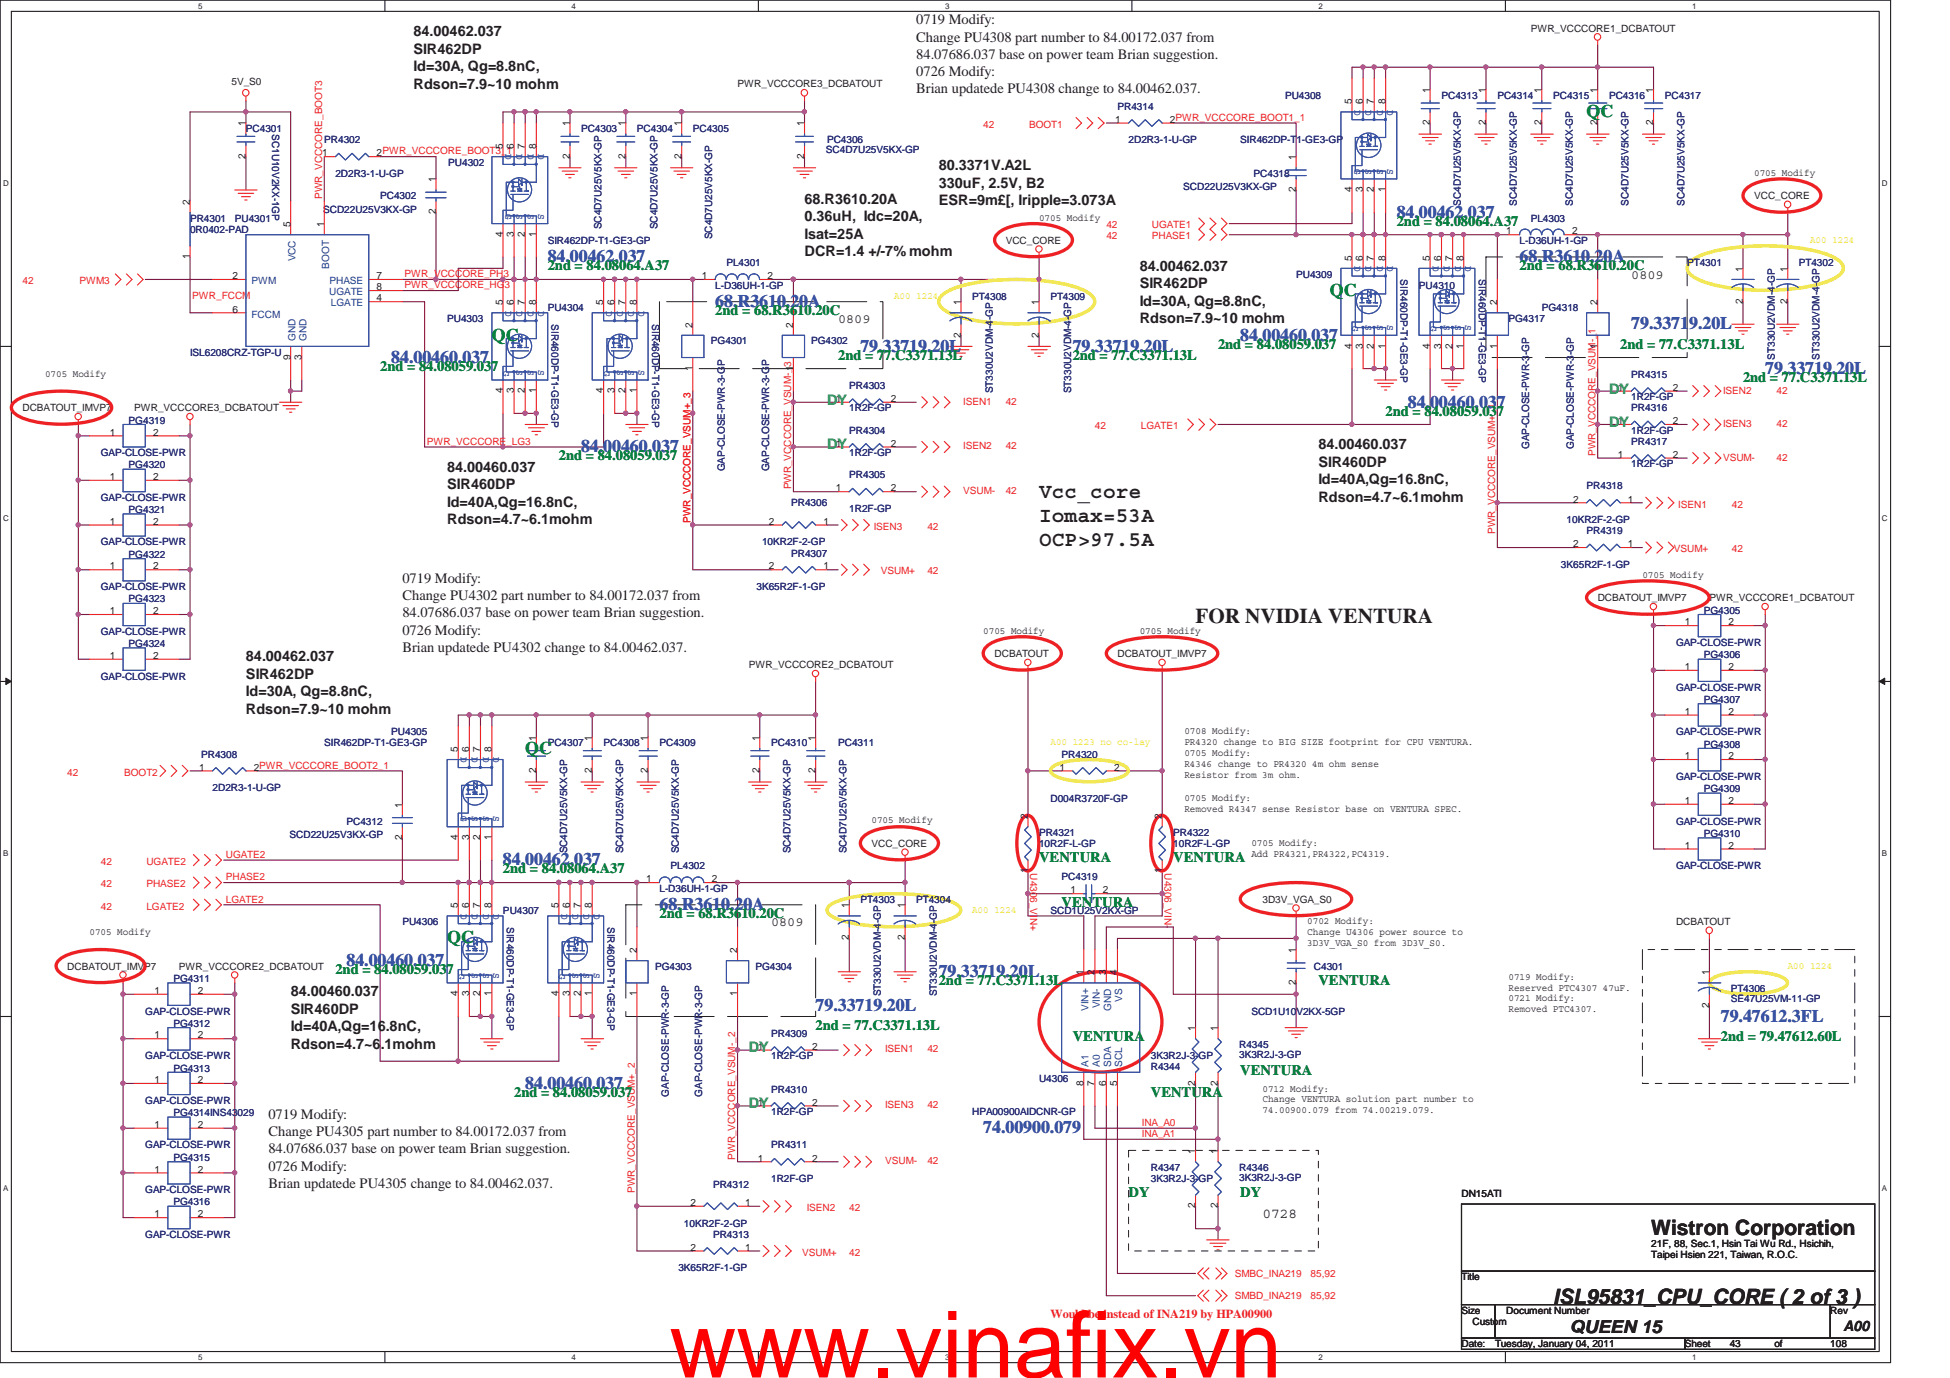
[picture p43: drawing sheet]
<svg xmlns="http://www.w3.org/2000/svg" width="297mm" height="210mm" viewBox="0 0 297 210" stroke-linecap="round" stroke-linejoin="round" font-family="sans-serif">
<defs><g id="words">
<text font-size="14.1" fill="#f00" x="102" y="209.9">www.vinafix.vn</text>
<g font-size="3.2" fill="#231f20">
<text x="158.3" y="75.9">Vcc_core</text>
<text x="158.3" y="79.5">Iomax=53A</text>
<text x="158.3" y="83.1">OCP&gt;97.5A</text>
<text x="182.1" y="94.9">FOR NVIDIA VENTURA</text>
<text x="251.5" y="188.2">Wistron Corporation</text>
<text x="236.6" y="198.7">ISL95831_CPU_CORE ( 2 of 3 )</text>
</g>
<g font-size="2.7" fill="#098040">
<text x="241.7" y="17.9">QC</text>
<text x="202.6" y="45.1">QC</text>
<text x="74.9" y="51.9">QC</text>
<text x="80" y="114.8">QC</text>
<text x="68.1" y="143.8">QC</text>
</g>
<g font-size="2.7" fill="#3953a4">
<text x="212.8" y="33.1">84.00462.037</text>
<text x="83.4" y="40">84.00462.037</text>
<text x="231.5" y="40">68.R3610.20A</text>
<text x="109" y="46.8">68.R3610.20A</text>
<text x="131.1" y="53.6">79.33719.20L</text>
<text x="163.4" y="53.6">79.33719.20L</text>
<text x="188.9" y="51.9">84.00460.037</text>
<text x="248.5" y="50.2">79.33719.20L</text>
<text x="59.6" y="55.3">84.00460.037</text>
<text x="268.9" y="57">79.33719.20L</text>
<text x="214.5" y="62.1">84.00460.037</text>
<text x="88.5" y="68.9">84.00460.037</text>
<text x="76.6" y="131.9">84.00462.037</text>
<text x="100.5" y="138.7">68.R3610.20A</text>
<text x="52.8" y="147.2">84.00460.037</text>
<text x="143" y="148.9">79.33719.20L</text>
<text x="124.2" y="154">79.33719.20L</text>
<text x="262.1" y="155.7">79.47612.3FL</text>
<text x="80" y="165.9">84.00460.037</text>
<text x="149.8" y="172.7">74.00900.079</text>
</g>
<text font-size="2.7" fill="#231f20" x="239.1" y="203.2">QUEEN 15</text>
<g font-size="2.2" fill="#231f20">
<text x="63" y="5.5">84.00462.037</text>
<text x="139.6" y="3.7">0719 Modify:</text>
<text x="63" y="8.2">SIR462DP</text>
<text x="63" y="10.8">Id=30A, Qg=8.8nC,</text>
<text x="139.6" y="6.3">Change PU4308 part number to 84.00172.037 from</text>
<text x="139.6" y="9">84.07686.037 base on power team Brian suggestion.</text>
<text x="139.6" y="11.6">0726 Modify:</text>
<text x="63" y="13.5">Rdson=7.9~10 mohm</text>
<text x="139.6" y="14.2">Brian updatede PU4308 change to 84.00462.037.</text>
<text x="143" y="25.9">80.3371V.A2L</text>
<text x="143" y="28.6">330uF, 2.5V, B2</text>
<text x="122.6" y="31">68.R3610.20A</text>
<text x="122.6" y="33.7">0.36uH, Idc=20A,</text>
<text x="143" y="31.3">ESR=9m£[, Iripple=3.073A</text>
<text x="122.6" y="36.4">Isat=25A</text>
<text x="122.6" y="39">DCR=1.4 +/-7% mohm</text>
<text x="173.6" y="41.2">84.00462.037</text>
<text x="173.6" y="43.9">SIR462DP</text>
<text x="173.6" y="46.6">Id=30A, Qg=8.8nC,</text>
<text x="173.6" y="49.2">Rdson=7.9~10 mohm</text>
<text x="68.1" y="71.9">84.00460.037</text>
<text x="200.8" y="68.5">84.00460.037</text>
<text x="200.8" y="71.2">SIR460DP</text>
<text x="68.1" y="74.5">SIR460DP</text>
<text x="68.1" y="77.2">Id=40A,Qg=16.8nC,</text>
<text x="200.8" y="73.8">Id=40A,Qg=16.8nC,</text>
<text x="200.8" y="76.5">Rdson=4.7~6.1mohm</text>
<text x="68.1" y="79.9">Rdson=4.7~6.1mohm</text>
<text x="61.3" y="88.8">0719 Modify:</text>
<text x="61.3" y="91.4">Change PU4302 part number to 84.00172.037 from</text>
<text x="61.3" y="94.1">84.07686.037 base on power team Brian suggestion.</text>
<text x="37.5" y="100.8">84.00462.037</text>
<text x="61.3" y="96.7">0726 Modify:</text>
<text x="61.3" y="99.3">Brian updatede PU4302 change to 84.00462.037.</text>
<text x="37.5" y="103.5">SIR462DP</text>
<text x="37.5" y="106.1">Id=30A, Qg=8.8nC,</text>
<text x="37.5" y="108.8">Rdson=7.9~10 mohm</text>
<text x="44.3" y="151.8">84.00460.037</text>
<text x="44.3" y="154.5">SIR460DP</text>
<text x="44.3" y="157.2">Id=40A,Qg=16.8nC,</text>
<text x="44.3" y="159.8">Rdson=4.7~6.1mohm</text>
<text x="40.9" y="170.5">0719 Modify:</text>
<text x="40.9" y="173.1">Change PU4305 part number to 84.00172.037 from</text>
<text x="40.9" y="175.8">84.07686.037 base on power team Brian suggestion.</text>
<text x="40.9" y="178.4">0726 Modify:</text>
<text x="40.9" y="181">Brian updatede PU4305 change to 84.00462.037.</text>
<text x="192.3" y="185.6">0728</text>
<text x="280.8" y="202.8">A00</text>
</g>
<g font-size="2.2" fill="#098040">
<text x="212.8" y="34.4">2nd = 84.08064.A37</text>
<text x="83.4" y="41.2">2nd = 84.08064.A37</text>
<text x="231.5" y="41.2">2nd = 68.R3610.20C</text>
<text x="109" y="48">2nd = 68.R3610.20C</text>
<text x="185.5" y="53.1">2nd = 84.08059.037</text>
<text x="246.8" y="53.1">2nd = 77.C3371.13L</text>
<text x="57.9" y="56.5">2nd = 84.08059.037</text>
<text x="127.7" y="54.8">2nd = 77.C3371.13L</text>
<text x="163.4" y="54.8">2nd = 77.C3371.13L</text>
<text x="265.5" y="58.2">2nd = 77.C3371.13L</text>
<text x="211.1" y="63.3">2nd = 84.08059.037</text>
<text x="85.1" y="70.1">2nd = 84.08059.037</text>
<text x="158.3" y="131.4">VENTURA</text>
<text x="178.7" y="131.4">VENTURA</text>
<text x="76.6" y="133.1">2nd = 84.08064.A37</text>
<text x="100.5" y="139.9">2nd = 68.R3610.20C</text>
<text x="161.7" y="138.2">VENTURA</text>
<text x="51.1" y="148.4">2nd = 84.08059.037</text>
<text x="143" y="150.1">2nd = 77.C3371.13L</text>
<text x="200.8" y="150.1">VENTURA</text>
<text x="124.2" y="156.9">2nd = 77.C3371.13L</text>
<text x="163.4" y="158.6">VENTURA</text>
<text x="262.1" y="158.6">2nd = 79.47612.60L</text>
<text x="78.3" y="167.1">2nd = 84.08059.037</text>
<text x="175.3" y="167.1">VENTURA</text>
<text x="188.9" y="163.7">VENTURA</text>
<text x="171.9" y="182.5">DY</text>
<text x="188.9" y="182.5">DY</text>
</g>
<g font-size="2.2" fill="#69bd45">
<text x="245.1" y="60">DY</text>
<text x="126" y="61.7">DY</text>
<text x="245.1" y="65.1">DY</text>
<text x="126" y="68.5">DY</text>
<text x="114" y="160.4">DY</text>
<text x="114" y="168.9">DY</text>
</g>
<g font-size="2" fill="#231f20">
<text x="248.5" y="42.5">0809</text>
<text x="127.7" y="49.2">0809</text>
<text x="117.5" y="141.1">0809</text>
</g>
<text font-size="1.9" fill="#ed2024" x="160" y="200.9">Would be instead of INA219 by HPA00900</text>
<g font-size="1.5" fill="#231f20">
<text x="233.2" y="4.8">PWR_VCCCORE1_DCBATOUT</text>
<text x="35.3" y="13">5V_S0</text>
<text x="112.3" y="13.3">PWR_VCCCORE3_DCBATOUT</text>
<text x="205.9" y="15.9" transform="rotate(-90 205.9 15.9)">5</text>
<text x="207.6" y="15.9" transform="rotate(-90 207.6 15.9)">6</text>
<text x="209.3" y="15.9" transform="rotate(-90 209.3 15.9)">7</text>
<text x="211" y="15.9" transform="rotate(-90 211 15.9)">8</text>
<text x="217.8" y="14.2" transform="rotate(-90 217.8 14.2)">1</text>
<text x="226.3" y="14.2" transform="rotate(-90 226.3 14.2)">1</text>
<text x="234.8" y="14.2" transform="rotate(-90 234.8 14.2)">1</text>
<text x="243.3" y="14.2" transform="rotate(-90 243.3 14.2)">1</text>
<text x="251.8" y="14.2" transform="rotate(-90 251.8 14.2)">1</text>
<text x="37.4" y="19.3" transform="rotate(-90 37.4 19.3)">1</text>
<text x="49.1" y="23.8">1</text>
<text x="57.4" y="23.8">2PWR_VCCCORE_BOOT3_1</text>
<text x="76.6" y="22.7" transform="rotate(-90 76.6 22.7)">5</text>
<text x="78.3" y="22.7" transform="rotate(-90 78.3 22.7)">6</text>
<text x="80" y="22.7" transform="rotate(-90 80 22.7)">7</text>
<text x="81.7" y="22.7" transform="rotate(-90 81.7 22.7)">8</text>
<text x="86.8" y="19.3" transform="rotate(-90 86.8 19.3)">1</text>
<text x="95.3" y="19.3" transform="rotate(-90 95.3 19.3)">1</text>
<text x="103.8" y="19.3" transform="rotate(-90 103.8 19.3)">1</text>
<text x="122.5" y="19.3" transform="rotate(-90 122.5 19.3)">1</text>
<text x="169.9" y="18.7">1</text>
<text x="178.2" y="18.7">2PWR_VCCCORE_BOOT1_1</text>
<text x="217.8" y="19.1" transform="rotate(-90 217.8 19.1)">2</text>
<text x="226.3" y="19.1" transform="rotate(-90 226.3 19.1)">2</text>
<text x="234.8" y="19.1" transform="rotate(-90 234.8 19.1)">2</text>
<text x="243.3" y="19.1" transform="rotate(-90 243.3 19.1)">2</text>
<text x="251.8" y="19.1" transform="rotate(-90 251.8 19.1)">2</text>
<text x="37.4" y="24.2" transform="rotate(-90 37.4 24.2)">2</text>
<text x="66.4" y="27.8" transform="rotate(-90 66.4 27.8)">1</text>
<text x="86.8" y="24.2" transform="rotate(-90 86.8 24.2)">2</text>
<text x="95.3" y="24.2" transform="rotate(-90 95.3 24.2)">2</text>
<text x="103.8" y="24.2" transform="rotate(-90 103.8 24.2)">2</text>
<text x="122.5" y="24.2" transform="rotate(-90 122.5 24.2)">2</text>
<text x="197.4" y="29.3" transform="rotate(-90 197.4 29.3)">2</text>
<text x="197.4" y="24.4" transform="rotate(-90 197.4 24.4)">1</text>
<text x="205.9" y="29.3" transform="rotate(-90 205.9 29.3)">4</text>
<text x="207.6" y="29.3" transform="rotate(-90 207.6 29.3)">3</text>
<text x="209.3" y="29.3" transform="rotate(-90 209.3 29.3)">2</text>
<text x="211" y="29.3" transform="rotate(-90 211 29.3)">1</text>
<text x="267.2" y="26.8">0705 Modify</text>
<text x="28.9" y="31.2" transform="rotate(-90 28.9 31.2)">2</text>
<text x="44.2" y="34.6" transform="rotate(-90 44.2 34.6)">5</text>
<text x="49.4" y="34.6" transform="rotate(-90 49.4 34.6)">1</text>
<text x="66.4" y="32.7" transform="rotate(-90 66.4 32.7)">2</text>
<text x="158.3" y="33.6">0705 Modify</text>
<text x="229.4" y="35.7">1</text>
<text x="239.5" y="35.7">2</text>
<text x="267.2" y="30.3">VCC_CORE</text>
<text x="28.9" y="39.5" transform="rotate(-90 28.9 39.5)">1</text>
<text x="76.6" y="36.1" transform="rotate(-90 76.6 36.1)">4</text>
<text x="78.3" y="36.1" transform="rotate(-90 78.3 36.1)">3</text>
<text x="80" y="36.1" transform="rotate(-90 80 36.1)">2</text>
<text x="81.7" y="36.1" transform="rotate(-90 81.7 36.1)">1</text>
<text x="153.2" y="37.2">VCC_CORE</text>
<text x="205.9" y="39.7" transform="rotate(-90 205.9 39.7)">5</text>
<text x="207.6" y="39.7" transform="rotate(-90 207.6 39.7)">6</text>
<text x="209.3" y="39.7" transform="rotate(-90 209.3 39.7)">7</text>
<text x="211" y="39.7" transform="rotate(-90 211 39.7)">8</text>
<text x="217.8" y="39.7" transform="rotate(-90 217.8 39.7)">5</text>
<text x="219.5" y="39.7" transform="rotate(-90 219.5 39.7)">6</text>
<text x="221.2" y="39.7" transform="rotate(-90 221.2 39.7)">7</text>
<text x="222.9" y="39.7" transform="rotate(-90 222.9 39.7)">8</text>
<text x="265.5" y="41.4" transform="rotate(-90 265.5 41.4)">1</text>
<text x="272.3" y="41.4" transform="rotate(-90 272.3 41.4)">1</text>
<text x="35.4" y="42.5">2</text>
<text x="35.4" y="47.6">6</text>
<text x="57.4" y="42.5">7</text>
<text x="57.4" y="44.2">8</text>
<text x="57.4" y="45.9">4</text>
<text x="76.6" y="46.5" transform="rotate(-90 76.6 46.5)">5</text>
<text x="78.3" y="46.5" transform="rotate(-90 78.3 46.5)">6</text>
<text x="80" y="46.5" transform="rotate(-90 80 46.5)">7</text>
<text x="81.7" y="46.5" transform="rotate(-90 81.7 46.5)">8</text>
<text x="91.9" y="46.5" transform="rotate(-90 91.9 46.5)">5</text>
<text x="93.6" y="46.5" transform="rotate(-90 93.6 46.5)">6</text>
<text x="95.3" y="46.5" transform="rotate(-90 95.3 46.5)">7</text>
<text x="97" y="46.5" transform="rotate(-90 97 46.5)">8</text>
<text x="106.9" y="42.5">1</text>
<text x="116.9" y="42.5">2</text>
<text x="146.3" y="46.5" transform="rotate(-90 146.3 46.5)">1</text>
<text x="158.2" y="46.5" transform="rotate(-90 158.2 46.5)">1</text>
<text x="228" y="46.5" transform="rotate(-90 228 46.5)">2</text>
<text x="243.3" y="46.5" transform="rotate(-90 243.3 46.5)">2</text>
<text x="265.5" y="46.3" transform="rotate(-90 265.5 46.3)">2</text>
<text x="272.3" y="46.3" transform="rotate(-90 272.3 46.3)">2</text>
<text x="105.5" y="49.9" transform="rotate(-90 105.5 49.9)">2</text>
<text x="120.8" y="49.9" transform="rotate(-90 120.8 49.9)">2</text>
<text x="146.3" y="51.4" transform="rotate(-90 146.3 51.4)">2</text>
<text x="158.2" y="51.4" transform="rotate(-90 158.2 51.4)">2</text>
<text x="205.9" y="53.1" transform="rotate(-90 205.9 53.1)">4</text>
<text x="207.6" y="53.1" transform="rotate(-90 207.6 53.1)">3</text>
<text x="209.3" y="53.1" transform="rotate(-90 209.3 53.1)">2</text>
<text x="211" y="53.1" transform="rotate(-90 211 53.1)">1</text>
<text x="217.8" y="53.1" transform="rotate(-90 217.8 53.1)">4</text>
<text x="219.5" y="53.1" transform="rotate(-90 219.5 53.1)">3</text>
<text x="221.2" y="53.1" transform="rotate(-90 221.2 53.1)">2</text>
<text x="222.9" y="53.1" transform="rotate(-90 222.9 53.1)">1</text>
<text x="228" y="53.1" transform="rotate(-90 228 53.1)">1</text>
<text x="243.3" y="53.1" transform="rotate(-90 243.3 53.1)">1</text>
<text x="6.9" y="57.4">0705 Modify</text>
<text x="44.2" y="54.8" transform="rotate(-90 44.2 54.8)">9</text>
<text x="45.9" y="54.8" transform="rotate(-90 45.9 54.8)">3</text>
<text x="76.6" y="59.9" transform="rotate(-90 76.6 59.9)">4</text>
<text x="78.3" y="59.9" transform="rotate(-90 78.3 59.9)">3</text>
<text x="80" y="59.9" transform="rotate(-90 80 59.9)">2</text>
<text x="81.7" y="59.9" transform="rotate(-90 81.7 59.9)">1</text>
<text x="91.9" y="59.9" transform="rotate(-90 91.9 59.9)">4</text>
<text x="93.6" y="59.9" transform="rotate(-90 93.6 59.9)">3</text>
<text x="95.3" y="59.9" transform="rotate(-90 95.3 59.9)">2</text>
<text x="97" y="59.9" transform="rotate(-90 97 59.9)">1</text>
<text x="105.5" y="56.5" transform="rotate(-90 105.5 56.5)">1</text>
<text x="120.8" y="56.5" transform="rotate(-90 120.8 56.5)">1</text>
<text x="246.5" y="59.6">1</text>
<text x="254.8" y="59.6">2</text>
<text x="3.4" y="62.7">DCBATOUT_IMVP7</text>
<text x="20.4" y="62.7">PWR_VCCCORE3_DCBATOUT</text>
<text x="127.3" y="61.3">1</text>
<text x="135.7" y="61.3">2</text>
<text x="246.5" y="64.6">1</text>
<text x="254.8" y="64.6">2</text>
<text x="16.7" y="66.4">1</text>
<text x="23.3" y="66.4">2</text>
<text x="127.3" y="68.1">1</text>
<text x="135.7" y="68.1">2</text>
<text x="246.5" y="69.8">1</text>
<text x="254.8" y="69.8">2</text>
<text x="16.7" y="73.1">1</text>
<text x="23.3" y="73.1">2</text>
<text x="127.3" y="74.9">1</text>
<text x="135.7" y="74.9">2</text>
<text x="239.6" y="76.6">2</text>
<text x="248" y="76.6">1</text>
<text x="16.7" y="80">1</text>
<text x="23.3" y="80">2</text>
<text x="117.1" y="80">2</text>
<text x="125.4" y="80">1</text>
<text x="239.6" y="83.4">2</text>
<text x="248" y="83.4">1</text>
<text x="16.7" y="86.8">1</text>
<text x="23.3" y="86.8">2</text>
<text x="117.1" y="86.8">2</text>
<text x="125.4" y="86.8">1</text>
<text x="250.2" y="88">0705 Modify</text>
<text x="16.7" y="93.6">1</text>
<text x="23.3" y="93.6">2</text>
<text x="243.4" y="91.6">DCBATOUT_IMVP7</text>
<text x="256.7" y="95.3">1</text>
<text x="260.4" y="91.6">PWR_VCCCORE1_DCBATOUT</text>
<text x="263.3" y="95.3">2</text>
<text x="16.7" y="100.4">1</text>
<text x="23.3" y="100.4">2</text>
<text x="114" y="101.9">PWR_VCCCORE2_DCBATOUT</text>
<text x="149.8" y="96.6">0705 Modify</text>
<text x="151.5" y="100.1">DCBATOUT</text>
<text x="170.2" y="100.1">DCBATOUT_IMVP7</text>
<text x="173.6" y="96.6">0705 Modify</text>
<text x="256.7" y="102.1">1</text>
<text x="263.3" y="102.1">2</text>
<text x="81.7" y="112.9" transform="rotate(-90 81.7 112.9)">1</text>
<text x="90.2" y="112.9" transform="rotate(-90 90.2 112.9)">1</text>
<text x="98.7" y="112.9" transform="rotate(-90 98.7 112.9)">1</text>
<text x="115.7" y="112.9" transform="rotate(-90 115.7 112.9)">1</text>
<text x="124.2" y="112.9" transform="rotate(-90 124.2 112.9)">1</text>
<text x="180.4" y="111.9">0708 Modify:</text>
<text x="180.4" y="113.5">PR4320 change to BIG SIZE footprint for CPU VENTURA.</text>
<text x="256.7" y="108.9">1</text>
<text x="263.3" y="108.9">2</text>
<text x="30.3" y="117.4">1</text>
<text x="38.6" y="117.4">2PWR_VCCCORE_BOOT2_1</text>
<text x="69.8" y="114.6" transform="rotate(-90 69.8 114.6)">5</text>
<text x="71.5" y="114.6" transform="rotate(-90 71.5 114.6)">6</text>
<text x="73.1" y="114.6" transform="rotate(-90 73.1 114.6)">7</text>
<text x="74.9" y="114.6" transform="rotate(-90 74.9 114.6)">8</text>
<text x="81.7" y="117.8" transform="rotate(-90 81.7 117.8)">2</text>
<text x="90.2" y="117.8" transform="rotate(-90 90.2 117.8)">2</text>
<text x="98.7" y="117.8" transform="rotate(-90 98.7 117.8)">2</text>
<text x="115.7" y="117.8" transform="rotate(-90 115.7 117.8)">2</text>
<text x="124.2" y="117.8" transform="rotate(-90 124.2 117.8)">2</text>
<text x="161.4" y="117.4">1</text>
<text x="169.7" y="117.4">2</text>
<text x="180.4" y="115.3">0705 Modify:</text>
<text x="180.4" y="116.9">R4346 change to PR4320 4m ohm sense</text>
<text x="180.4" y="118.6">Resistor from 3m ohm.</text>
<text x="256.7" y="115.7">1</text>
<text x="263.3" y="115.7">2</text>
<text x="61.3" y="123.1" transform="rotate(-90 61.3 123.1)">1</text>
<text x="132.8" y="125.5">0705 Modify</text>
<text x="156.5" y="124.8" transform="rotate(-90 156.5 124.8)">2</text>
<text x="177" y="124.8" transform="rotate(-90 177 124.8)">2</text>
<text x="180.4" y="122.1">0705 Modify:</text>
<text x="180.4" y="123.7">Removed R4347 sense Resistor base on VENTURA SPEC.</text>
<text x="256.7" y="122.5">1</text>
<text x="263.3" y="122.5">2</text>
<text x="61.3" y="128" transform="rotate(-90 61.3 128)">2</text>
<text x="69.8" y="128" transform="rotate(-90 69.8 128)">4</text>
<text x="71.5" y="128" transform="rotate(-90 71.5 128)">3</text>
<text x="73.1" y="128" transform="rotate(-90 73.1 128)">2</text>
<text x="74.9" y="128" transform="rotate(-90 74.9 128)">1</text>
<text x="132.8" y="129.1">VCC_CORE</text>
<text x="190.6" y="128.9">0705 Modify:</text>
<text x="190.6" y="130.6">Add PR4321,PR4322,PC4319.</text>
<text x="256.7" y="129.3">1</text>
<text x="263.3" y="129.3">2</text>
<text x="98.4" y="134.4">1</text>
<text x="108.4" y="134.4">2</text>
<text x="156.5" y="133.1" transform="rotate(-90 156.5 133.1)">1</text>
<text x="163.1" y="136.1">1</text>
<text x="168" y="136.1">2</text>
<text x="177" y="133.1" transform="rotate(-90 177 133.1)">1</text>
<text x="192.3" y="137.6">3D3V_VGA_S0</text>
<text x="13.6" y="142.5">0705 Modify</text>
<text x="69.8" y="138.4" transform="rotate(-90 69.8 138.4)">5</text>
<text x="71.5" y="138.4" transform="rotate(-90 71.5 138.4)">6</text>
<text x="73.1" y="138.4" transform="rotate(-90 73.1 138.4)">7</text>
<text x="74.9" y="138.4" transform="rotate(-90 74.9 138.4)">8</text>
<text x="85.1" y="138.4" transform="rotate(-90 85.1 138.4)">5</text>
<text x="86.8" y="138.4" transform="rotate(-90 86.8 138.4)">6</text>
<text x="88.5" y="138.4" transform="rotate(-90 88.5 138.4)">7</text>
<text x="90.2" y="138.4" transform="rotate(-90 90.2 138.4)">8</text>
<text x="129.3" y="143.3" transform="rotate(-90 129.3 143.3)">2</text>
<text x="129.3" y="138.4" transform="rotate(-90 129.3 138.4)">1</text>
<text x="137.8" y="143.3" transform="rotate(-90 137.8 143.3)">2</text>
<text x="137.8" y="138.4" transform="rotate(-90 137.8 138.4)">1</text>
<text x="199.1" y="140.8">0702 Modify:</text>
<text x="199.1" y="142.4">Change U4306 power source to</text>
<text x="255.3" y="141">DCBATOUT</text>
<text x="10.2" y="147.8">DCBATOUT_IMVP7</text>
<text x="27.3" y="147.8">PWR_VCCCORE2_DCBATOUT</text>
<text x="97" y="145.2" transform="rotate(-90 97 145.2)">2</text>
<text x="112.3" y="145.2" transform="rotate(-90 112.3 145.2)">2</text>
<text x="165.1" y="148.6" transform="rotate(-90 165.1 148.6)">1</text>
<text x="166.7" y="148.6" transform="rotate(-90 166.7 148.6)">2</text>
<text x="168.5" y="148.6" transform="rotate(-90 168.5 148.6)">3</text>
<text x="170.2" y="148.6" transform="rotate(-90 170.2 148.6)">4</text>
<text x="197.4" y="145.2" transform="rotate(-90 197.4 145.2)">1</text>
<text x="199.1" y="144.1">3D3V_VGA_S0 from 3D3V_S0.</text>
<text x="229.8" y="149.3">0719 Modify:</text>
<text x="260.3" y="148.6" transform="rotate(-90 260.3 148.6)">1</text>
<text x="23.5" y="151.5">1</text>
<text x="30.1" y="151.5">2</text>
<text x="69.8" y="151.8" transform="rotate(-90 69.8 151.8)">4</text>
<text x="71.5" y="151.8" transform="rotate(-90 71.5 151.8)">3</text>
<text x="73.1" y="151.8" transform="rotate(-90 73.1 151.8)">2</text>
<text x="74.9" y="151.8" transform="rotate(-90 74.9 151.8)">1</text>
<text x="85.1" y="151.8" transform="rotate(-90 85.1 151.8)">4</text>
<text x="86.8" y="151.8" transform="rotate(-90 86.8 151.8)">3</text>
<text x="88.5" y="151.8" transform="rotate(-90 88.5 151.8)">2</text>
<text x="90.2" y="151.8" transform="rotate(-90 90.2 151.8)">1</text>
<text x="97" y="151.8" transform="rotate(-90 97 151.8)">1</text>
<text x="112.3" y="151.8" transform="rotate(-90 112.3 151.8)">1</text>
<text x="197.4" y="150.1" transform="rotate(-90 197.4 150.1)">2</text>
<text x="229.8" y="151">Reserved PTC4307 47uF.</text>
<text x="229.8" y="152.6">0721 Modify:</text>
<text x="229.8" y="154.3">Removed PTC4307.</text>
<text x="260.3" y="153.5" transform="rotate(-90 260.3 153.5)">2</text>
<text x="23.5" y="158.2">1</text>
<text x="30.1" y="158.2">2</text>
<text x="115.4" y="160">1</text>
<text x="123.7" y="160">2</text>
<text x="182.1" y="157.1" transform="rotate(-90 182.1 157.1)">1</text>
<text x="185.5" y="157.1" transform="rotate(-90 185.5 157.1)">1</text>
<text x="23.5" y="165.1">1</text>
<text x="30.1" y="165.1">2</text>
<text x="165.1" y="165.4" transform="rotate(-90 165.1 165.4)">8</text>
<text x="166.7" y="165.4" transform="rotate(-90 166.7 165.4)">7</text>
<text x="168.5" y="165.4" transform="rotate(-90 168.5 165.4)">6</text>
<text x="170.2" y="165.4" transform="rotate(-90 170.2 165.4)">5</text>
<text x="182.1" y="165.4" transform="rotate(-90 182.1 165.4)">2</text>
<text x="185.5" y="165.4" transform="rotate(-90 185.5 165.4)">2</text>
<text x="192.3" y="166.3">0712 Modify:</text>
<text x="192.3" y="168">Change VENTURA solution part number to</text>
<text x="23.5" y="171.9">1</text>
<text x="30.1" y="171.9">2</text>
<text x="115.4" y="168.5">1</text>
<text x="123.7" y="168.5">2</text>
<text x="192.3" y="169.6">74.00900.079 from 74.00219.079.</text>
<text x="23.5" y="178.7">1</text>
<text x="30.1" y="178.7">2</text>
<text x="115.4" y="177">1</text>
<text x="123.7" y="177">2</text>
<text x="182.1" y="175.8" transform="rotate(-90 182.1 175.8)">1</text>
<text x="185.5" y="175.8" transform="rotate(-90 185.5 175.8)">1</text>
<text x="23.5" y="185.5">1</text>
<text x="30.1" y="185.5">2</text>
<text x="105.2" y="183.8">2</text>
<text x="113.5" y="183.8">1</text>
<text x="182.1" y="184.1" transform="rotate(-90 182.1 184.1)">2</text>
<text x="185.5" y="184.1" transform="rotate(-90 185.5 184.1)">2</text>
<text x="222.6" y="182.3">DN15ATI</text>
<text x="105.2" y="190.6">2</text>
<text x="113.5" y="190.6">1</text>
<text x="251.5" y="190">21F, 88, Sec.1, Hsin Tai Wu Rd., Hsichih,</text>
<text x="251.5" y="191.8">Taipei Hsien 221, Taiwan, R.O.C.</text>
<text x="222.6" y="195.1">Title</text>
<text x="222.6" y="200.2">Size</text>
<text x="224.3" y="201.9">Custom</text>
<text x="229.4" y="200.2">Document Number</text>
<text x="278.8" y="200.2">Rev</text>
<text x="222.6" y="205.3">Date:</text>
<text x="227.8" y="205.3">Tuesday, January 04, 2011</text>
<text x="256.7" y="205.3">Sheet</text>
<text x="263.5" y="205.3">43</text>
<text x="270.3" y="205.3">of</text>
<text x="278.8" y="205.3">108</text>
</g>
<g font-size="1.5" fill="#282973">
<text x="170.2" y="16.8">PR4314</text>
<text x="195.7" y="15">PU4308</text>
<text x="219.6" y="15">PC4313</text>
<text x="228.1" y="15">PC4314</text>
<text x="236.6" y="15">PC4315</text>
<text x="245.1" y="15">PC4316</text>
<text x="253.6" y="15">PC4317</text>
<text x="37.5" y="20.1">PC4301</text>
<text x="41.5" y="20.4" transform="rotate(90 41.5 20.4)">SC1U10V2KX-1GP</text>
<text x="49.4" y="21.8">PR4302</text>
<text x="88.5" y="20.1">PC4303</text>
<text x="97" y="20.1">PC4304</text>
<text x="105.5" y="20.1">PC4305</text>
<text x="125.8" y="23.4">SC4D7U25V5KX-GP</text>
<text x="126" y="21.8">PC4306</text>
<text x="171.9" y="21.8">2D2R3-1-U-GP</text>
<text x="188.9" y="21.8">SIR462DP-T1-GE3-GP</text>
<text x="51.1" y="27">2D2R3-1-U-GP</text>
<text x="68.3" y="25.3">PU4302</text>
<text x="180.3" y="29">SCD22U25V3KX-GP</text>
<text x="191" y="27">PC4318</text>
<text x="29" y="33.8">PR4301</text>
<text x="29" y="35.5">0R0402-PAD</text>
<text x="35.8" y="33.8">PU4301</text>
<text x="49.2" y="32.4">SCD22U25V3KX-GP</text>
<text x="57.9" y="30.3">PC4302</text>
<text x="91.6" y="34.9" transform="rotate(-90 91.6 34.9)">SC4D7U25V5KX-GP</text>
<text x="100.2" y="34.9" transform="rotate(-90 100.2 34.9)">SC4D7U25V5KX-GP</text>
<text x="222.5" y="31.3" transform="rotate(-90 222.5 31.3)">SC4D7U25V5KX-GP</text>
<text x="231.1" y="31.3" transform="rotate(-90 231.1 31.3)">SC4D7U25V5KX-GP</text>
<text x="233.2" y="33.8">PL4303</text>
<text x="239.6" y="31.3" transform="rotate(-90 239.6 31.3)">SC4D7U25V5KX-GP</text>
<text x="248.1" y="31.3" transform="rotate(-90 248.1 31.3)">SC4D7U25V5KX-GP</text>
<text x="256.6" y="31.3" transform="rotate(-90 256.6 31.3)">SC4D7U25V5KX-GP</text>
<text x="83.4" y="37.2">SIR462DP-T1-GE3-GP</text>
<text x="108.5" y="36.4" transform="rotate(-90 108.5 36.4)">SC4D7U25V5KX-GP</text>
<text x="110.7" y="40.6">PL4301</text>
<text x="231.5" y="37.2">L-D36UH-1-GP</text>
<text x="257" y="40.6">PT4301</text>
<text x="274" y="40.6">PT4302</text>
<text x="83.4" y="47.4">PU4304</text>
<text x="109" y="44">L-D36UH-1-GP</text>
<text x="148.1" y="45.7">PT4308</text>
<text x="160" y="45.7">PT4309</text>
<text x="197.4" y="42.3">PU4309</text>
<text x="213.4" y="42.6" transform="rotate(90 213.4 42.6)">SIR460DP-T1-GE3-GP</text>
<text x="216.2" y="44">PU4310</text>
<text x="225.3" y="42.6" transform="rotate(90 225.3 42.6)">SIR460DP-T1-GE3-GP</text>
<text x="234.9" y="47.4">PG4318</text>
<text x="68.1" y="49.1">PU4303</text>
<text x="84" y="49.4" transform="rotate(90 84 49.4)">SIR460DP-T1-GE3-GP</text>
<text x="99.4" y="49.4" transform="rotate(90 99.4 49.4)">SIR460DP-T1-GE3-GP</text>
<text x="108.3" y="52.5">PG4301</text>
<text x="123.6" y="52.5">PG4302</text>
<text x="229.8" y="49.1">PG4317</text>
<text x="29" y="54.2">ISL6208CRZ-TGP-U</text>
<text x="129.4" y="59.3">PR4303</text>
<text x="151.2" y="59.9" transform="rotate(-90 151.2 59.9)">ST330U2VDM-4-GP</text>
<text x="163.1" y="59.9" transform="rotate(-90 163.1 59.9)">ST330U2VDM-4-GP</text>
<text x="248.5" y="57.6">PR4315</text>
<text x="270.3" y="54.8" transform="rotate(-90 270.3 54.8)">ST330U2VDM-4-GP</text>
<text x="277.2" y="54.8" transform="rotate(-90 277.2 54.8)">ST330U2VDM-4-GP</text>
<text x="19.6" y="64.6">PG4319</text>
<text x="129.4" y="62.7">1R2F-GP</text>
<text x="248.5" y="61">1R2F-GP</text>
<text x="248.5" y="62.7">PR4316</text>
<text x="15.4" y="69.5">GAP-CLOSE-PWR</text>
<text x="19.6" y="71.4">PG4320</text>
<text x="110.4" y="71.8" transform="rotate(-90 110.4 71.8)">GAP-CLOSE-PWR-3-GP</text>
<text x="117.2" y="71.8" transform="rotate(-90 117.2 71.8)">GAP-CLOSE-PWR-3-GP</text>
<text x="129.4" y="66.1">PR4304</text>
<text x="129.4" y="69.5">1R2F-GP</text>
<text x="232.9" y="68.4" transform="rotate(-90 232.9 68.4)">GAP-CLOSE-PWR-3-GP</text>
<text x="239.7" y="68.4" transform="rotate(-90 239.7 68.4)">GAP-CLOSE-PWR-3-GP</text>
<text x="248.5" y="67.8">PR4317</text>
<text x="248.5" y="71.2">1R2F-GP</text>
<text x="248.5" y="66.1">1R2F-GP</text>
<text x="15.4" y="76.3">GAP-CLOSE-PWR</text>
<text x="120.5" y="77.2">PR4306</text>
<text x="129.4" y="72.9">PR4305</text>
<text x="241.7" y="74.6">PR4318</text>
<text x="15.4" y="83.1">GAP-CLOSE-PWR</text>
<text x="19.6" y="78.2">PG4321</text>
<text x="116.1" y="83.1">10KR2F-2-GP</text>
<text x="129.4" y="78">1R2F-GP</text>
<text x="238.6" y="79.7">10KR2F-2-GP</text>
<text x="241.7" y="81.4">PR4319</text>
<text x="15.4" y="89.9">GAP-CLOSE-PWR</text>
<text x="19.6" y="85">PG4322</text>
<text x="115.2" y="89.9">3K65R2F-1-GP</text>
<text x="120.5" y="84.8">PR4307</text>
<text x="237.8" y="86.5">3K65R2F-1-GP</text>
<text x="19.6" y="91.8">PG4323</text>
<text x="259.5" y="93.5">PG4305</text>
<text x="15.4" y="96.7">GAP-CLOSE-PWR</text>
<text x="19.6" y="98.6">PG4324</text>
<text x="255.3" y="98.4">GAP-CLOSE-PWR</text>
<text x="259.5" y="100.3">PG4306</text>
<text x="15.4" y="103.5">GAP-CLOSE-PWR</text>
<text x="255.3" y="105.2">GAP-CLOSE-PWR</text>
<text x="259.5" y="107.1">PG4307</text>
<text x="49.4" y="113.7">SIR462DP-T1-GE3-GP</text>
<text x="59.6" y="112.1">PU4305</text>
<text x="83.4" y="113.7">PC4307</text>
<text x="91.9" y="113.7">PC4308</text>
<text x="100.5" y="113.7">PC4309</text>
<text x="117.5" y="113.7">PC4310</text>
<text x="127.7" y="113.7">PC4311</text>
<text x="255.3" y="112.1">GAP-CLOSE-PWR</text>
<text x="259.5" y="113.9">PG4308</text>
<text x="30.6" y="115.4">PR4308</text>
<text x="161.7" y="115.4">PR4320</text>
<text x="255.3" y="118.9">GAP-CLOSE-PWR</text>
<text x="32.4" y="120.6">2D2R3-1-U-GP</text>
<text x="52.8" y="125.6">PC4312</text>
<text x="160" y="122.3">D004R3720F-GP</text>
<text x="255.3" y="125.6">GAP-CLOSE-PWR</text>
<text x="259.5" y="120.7">PG4309</text>
<text x="44.1" y="127.7">SCD22U25V3KX-GP</text>
<text x="86.4" y="130" transform="rotate(-90 86.4 130)">SC4D7U25V5KX-GP</text>
<text x="94.9" y="130" transform="rotate(-90 94.9 130)">SC4D7U25V5KX-GP</text>
<text x="103.4" y="130" transform="rotate(-90 103.4 130)">SC4D7U25V5KX-GP</text>
<text x="120.4" y="130" transform="rotate(-90 120.4 130)">SC4D7U25V5KX-GP</text>
<text x="128.9" y="130" transform="rotate(-90 128.9 130)">SC4D7U25V5KX-GP</text>
<text x="158.3" y="127.4">PR4321</text>
<text x="158.3" y="129.1">10R2F-L-GP</text>
<text x="178.7" y="127.4">PR4322</text>
<text x="178.7" y="129.1">10R2F-L-GP</text>
<text x="259.5" y="127.5">PG4310</text>
<text x="100.5" y="135.9">L-D36UH-1-GP</text>
<text x="102.1" y="132.5">PL4302</text>
<text x="131.1" y="137.6">PT4303</text>
<text x="139.6" y="137.6">PT4304</text>
<text x="161.7" y="134.2">PC4319</text>
<text x="255.3" y="132.5">GAP-CLOSE-PWR</text>
<text x="61.3" y="141">PU4306</text>
<text x="76.6" y="139.3">PU4307</text>
<text x="77.2" y="141.3" transform="rotate(90 77.2 141.3)">SIR460DP-T1-GE3-GP</text>
<text x="92.5" y="141.3" transform="rotate(90 92.5 141.3)">SIR460DP-T1-GE3-GP</text>
<text x="160" y="139.3">SCD1U25V2KX-GP</text>
<text x="26.4" y="149.6">PG4311</text>
<text x="99.8" y="147.8">PG4303</text>
<text x="115.1" y="147.8">PG4304</text>
<text x="200.1" y="147.8">C4301</text>
<text x="22.1" y="154.6">GAP-CLOSE-PWR</text>
<text x="134.2" y="151.8" transform="rotate(-90 134.2 151.8)">ST330U2VDM-4-GP</text>
<text x="142.7" y="151.8" transform="rotate(-90 142.7 151.8)">ST330U2VDM-4-GP</text>
<text x="190.6" y="154.6">SCD1U10V2KX-5GP</text>
<text x="263.6" y="151.2">PT4306</text>
<text x="263.6" y="152.7">SE47U25VM-11-GP</text>
<text x="22.1" y="161.4">GAP-CLOSE-PWR</text>
<text x="26.4" y="156.5">PG4312</text>
<text x="117.5" y="158">PR4309</text>
<text x="117.5" y="161.4">1R2F-GP</text>
<text x="175.3" y="161.4">3K3R2J-3-GP</text>
<text x="188.8" y="159.7">R4345</text>
<text x="188.8" y="161.2">3K3R2J-3-GP</text>
<text x="26.4" y="163.3">PG4313</text>
<text x="101.9" y="167.1" transform="rotate(-90 101.9 167.1)">GAP-CLOSE-PWR-3-GP</text>
<text x="107" y="167.1" transform="rotate(-90 107 167.1)">GAP-CLOSE-PWR-3-GP</text>
<text x="117.5" y="166.5">PR4310</text>
<text x="158.3" y="164.8">U4306</text>
<text x="175.3" y="163.1">R4344</text>
<text x="22.1" y="168.2">GAP-CLOSE-PWR</text>
<text x="26.4" y="170.1">PG4314INS43029</text>
<text x="117.5" y="169.9">1R2F-GP</text>
<text x="148.1" y="169.9">HPA00900AIDCNR-GP</text>
<text x="22.1" y="175">GAP-CLOSE-PWR</text>
<text x="26.4" y="176.9">PG4315</text>
<text x="117.5" y="175">PR4311</text>
<text x="175.3" y="178.4">R4347</text>
<text x="188.8" y="178.4">R4346</text>
<text x="188.8" y="180">3K3R2J-3-GP</text>
<text x="22.1" y="181.8">GAP-CLOSE-PWR</text>
<text x="26.4" y="183.7">PG4316</text>
<text x="108.6" y="181">PR4312</text>
<text x="117.5" y="180.1">1R2F-GP</text>
<text x="175.3" y="180.1">3K3R2J-3-GP</text>
<text x="22.1" y="188.6">GAP-CLOSE-PWR</text>
<text x="104.2" y="186.9">10KR2F-2-GP</text>
<text x="108.6" y="188.6">PR4313</text>
<text x="103.3" y="193.7">3K65R2F-1-GP</text>
</g>
<g font-size="1.5" fill="#3953a4">
<text x="206.3" y="16.7" transform="rotate(90 206.3 16.7)">D</text>
<text x="208" y="16.7" transform="rotate(90 208 16.7)">D</text>
<text x="209.8" y="16.7" transform="rotate(90 209.8 16.7)">D</text>
<text x="211.3" y="16.7" transform="rotate(90 211.3 16.7)">D</text>
<text x="77" y="23.5" transform="rotate(90 77 23.5)">D</text>
<text x="78.7" y="23.5" transform="rotate(90 78.7 23.5)">D</text>
<text x="80.4" y="23.5" transform="rotate(90 80.4 23.5)">D</text>
<text x="82" y="23.5" transform="rotate(90 82 23.5)">D</text>
<text x="206.3" y="25.7" transform="rotate(90 206.3 25.7)">G</text>
<text x="208" y="25.7" transform="rotate(90 208 25.7)">S</text>
<text x="209.8" y="25.7" transform="rotate(90 209.8 25.7)">S</text>
<text x="211.3" y="25.7" transform="rotate(90 211.3 25.7)">S</text>
<text x="77" y="32.6" transform="rotate(90 77 32.6)">G</text>
<text x="78.7" y="32.6" transform="rotate(90 78.7 32.6)">S</text>
<text x="80.4" y="32.6" transform="rotate(90 80.4 32.6)">S</text>
<text x="82" y="32.6" transform="rotate(90 82 32.6)">S</text>
<text x="206.3" y="40.6" transform="rotate(90 206.3 40.6)">D</text>
<text x="208" y="40.6" transform="rotate(90 208 40.6)">D</text>
<text x="209.8" y="40.6" transform="rotate(90 209.8 40.6)">D</text>
<text x="211.3" y="40.6" transform="rotate(90 211.3 40.6)">D</text>
<text x="218.3" y="40.6" transform="rotate(90 218.3 40.6)">D</text>
<text x="220" y="40.6" transform="rotate(90 220 40.6)">D</text>
<text x="221.7" y="40.6" transform="rotate(90 221.7 40.6)">D</text>
<text x="223.2" y="40.6" transform="rotate(90 223.2 40.6)">D</text>
<text x="77" y="47.3" transform="rotate(90 77 47.3)">D</text>
<text x="78.7" y="47.3" transform="rotate(90 78.7 47.3)">D</text>
<text x="80.4" y="47.3" transform="rotate(90 80.4 47.3)">D</text>
<text x="82" y="47.3" transform="rotate(90 82 47.3)">D</text>
<text x="92.3" y="47.3" transform="rotate(90 92.3 47.3)">D</text>
<text x="94" y="47.3" transform="rotate(90 94 47.3)">D</text>
<text x="95.7" y="47.3" transform="rotate(90 95.7 47.3)">D</text>
<text x="97.2" y="47.3" transform="rotate(90 97.2 47.3)">D</text>
<text x="206" y="49.7" transform="rotate(90 206 49.7)">G</text>
<text x="208" y="49.6" transform="rotate(90 208 49.6)">S</text>
<text x="209.8" y="49.6" transform="rotate(90 209.8 49.6)">S</text>
<text x="211.3" y="49.6" transform="rotate(90 211.3 49.6)">S</text>
<text x="217.9" y="49.7" transform="rotate(90 217.9 49.7)">G</text>
<text x="220" y="49.6" transform="rotate(90 220 49.6)">S</text>
<text x="221.7" y="49.6" transform="rotate(90 221.7 49.6)">S</text>
<text x="223.2" y="49.6" transform="rotate(90 223.2 49.6)">S</text>
<text x="76.7" y="56.5" transform="rotate(90 76.7 56.5)">G</text>
<text x="78.7" y="56.3" transform="rotate(90 78.7 56.3)">S</text>
<text x="80.4" y="56.3" transform="rotate(90 80.4 56.3)">S</text>
<text x="82" y="56.3" transform="rotate(90 82 56.3)">S</text>
<text x="92" y="56.5" transform="rotate(90 92 56.5)">G</text>
<text x="94" y="56.3" transform="rotate(90 94 56.3)">S</text>
<text x="95.7" y="56.3" transform="rotate(90 95.7 56.3)">S</text>
<text x="97.2" y="56.3" transform="rotate(90 97.2 56.3)">S</text>
<text x="70.2" y="115.4" transform="rotate(90 70.2 115.4)">D</text>
<text x="71.9" y="115.4" transform="rotate(90 71.9 115.4)">D</text>
<text x="73.6" y="115.4" transform="rotate(90 73.6 115.4)">D</text>
<text x="75.1" y="115.4" transform="rotate(90 75.1 115.4)">D</text>
<text x="70.2" y="124.4" transform="rotate(90 70.2 124.4)">G</text>
<text x="71.9" y="124.4" transform="rotate(90 71.9 124.4)">S</text>
<text x="73.6" y="124.4" transform="rotate(90 73.6 124.4)">S</text>
<text x="75.1" y="124.4" transform="rotate(90 75.1 124.4)">S</text>
<text x="70.2" y="139.2" transform="rotate(90 70.2 139.2)">D</text>
<text x="71.9" y="139.2" transform="rotate(90 71.9 139.2)">D</text>
<text x="73.6" y="139.2" transform="rotate(90 73.6 139.2)">D</text>
<text x="75.1" y="139.2" transform="rotate(90 75.1 139.2)">D</text>
<text x="85.5" y="139.2" transform="rotate(90 85.5 139.2)">D</text>
<text x="87.2" y="139.2" transform="rotate(90 87.2 139.2)">D</text>
<text x="88.9" y="139.2" transform="rotate(90 88.9 139.2)">D</text>
<text x="90.5" y="139.2" transform="rotate(90 90.5 139.2)">D</text>
<text x="69.8" y="148.4" transform="rotate(90 69.8 148.4)">G</text>
<text x="71.9" y="148.2" transform="rotate(90 71.9 148.2)">S</text>
<text x="73.6" y="148.2" transform="rotate(90 73.6 148.2)">S</text>
<text x="75.1" y="148.2" transform="rotate(90 75.1 148.2)">S</text>
<text x="85.2" y="148.4" transform="rotate(90 85.2 148.4)">G</text>
<text x="87.2" y="148.2" transform="rotate(90 87.2 148.2)">S</text>
<text x="88.9" y="148.2" transform="rotate(90 88.9 148.2)">S</text>
<text x="90.5" y="148.2" transform="rotate(90 90.5 148.2)">S</text>
</g>
<g font-size="1.5" fill="#ed2024">
<text x="149.8" y="19.5">42</text>
<text x="156.8" y="19.5">BOOT1</text>
<text x="49.1" y="30.3" transform="rotate(-90 49.1 30.3)">PWR_VCCCORE_BOOT3</text>
<text x="168.5" y="34.8">42</text>
<text x="175.5" y="34.8">UGATE1</text>
<text x="168.5" y="36.5">42</text>
<text x="175.5" y="36.5">PHASE1</text>
<text x="3.4" y="43.3">42</text>
<text x="12.1" y="43.3">PWM3</text>
<text x="29.3" y="45.6">PWR_FCCM</text>
<text x="61.6" y="43.9">PWR_VCCCORE_HG3</text>
<text x="61.6" y="42.2">PWR_VCCCORE_PH3</text>
<text x="262.5" y="60">ISEN2</text>
<text x="270.6" y="60">42</text>
<text x="146.7" y="61.7">ISEN1</text>
<text x="153.2" y="61.7">42</text>
<text x="166.8" y="65.4">42</text>
<text x="173.8" y="65.4">LGATE1</text>
<text x="262.5" y="65.1">ISEN3</text>
<text x="270.6" y="65.1">42</text>
<text x="65" y="67.8">PWR_VCCCORE_LG3</text>
<text x="146.7" y="68.5">ISEN2</text>
<text x="153.2" y="68.5">42</text>
<text x="243" y="69.5" transform="rotate(-90 243 69.5)">PWR_VCCCORE_VSUM-_1</text>
<text x="262.5" y="70.2">VSUM-</text>
<text x="270.6" y="70.2">42</text>
<text x="120.5" y="74.6" transform="rotate(-90 120.5 74.6)">PWR_VCCCORE_VSUM-_3</text>
<text x="146.7" y="75.3">VSUM-</text>
<text x="153.2" y="75.3">42</text>
<text x="255.6" y="77.3">ISEN1</text>
<text x="263.8" y="77.3">42</text>
<text x="105.2" y="79.7" transform="rotate(-90 105.2 79.7)">PWR_VCCCORE_VSUM+_3</text>
<text x="133.1" y="80.7">ISEN3</text>
<text x="141.3" y="80.7">42</text>
<text x="227.8" y="81.4" transform="rotate(-90 227.8 81.4)">PWR_VCCCORE_VSUM+_1</text>
<text x="134.2" y="87.5">VSUM+</text>
<text x="141.3" y="87.5">42</text>
<text x="255" y="84.2">VSUM+</text>
<text x="263.8" y="84.2">42</text>
<text x="10.2" y="118.2">42</text>
<text x="18.9" y="118.2">BOOT2</text>
<text x="15.4" y="131.8">42</text>
<text x="22.3" y="131.8">UGATE2</text>
<text x="34.4" y="130.7">UGATE2</text>
<text x="15.4" y="135.2">42</text>
<text x="22.3" y="135.2">PHASE2</text>
<text x="34.4" y="137.5">LGATE2</text>
<text x="34.4" y="134.2">PHASE2</text>
<text x="156.9" y="133.1" transform="rotate(90 156.9 133.1)">U4306_VIN+</text>
<text x="177.4" y="133.1" transform="rotate(90 177.4 133.1)">U4306_VIN-</text>
<text x="15.4" y="138.6">42</text>
<text x="22.3" y="138.6">LGATE2</text>
<text x="134.8" y="160.4">ISEN1</text>
<text x="141.3" y="160.4">42</text>
<text x="134.8" y="168.9">ISEN3</text>
<text x="141.3" y="168.9">42</text>
<text x="173.9" y="173.3">INA_A1</text>
<text x="173.9" y="171.6">INA_A0</text>
<text x="112" y="176.7" transform="rotate(-90 112 176.7)">PWR_VCCCORE_VSUM-_2</text>
<text x="134.8" y="177.4">VSUM-</text>
<text x="141.3" y="177.4">42</text>
<text x="96.7" y="181.8" transform="rotate(-90 96.7 181.8)">PWR_VCCCORE_VSUM+_2</text>
<text x="122.9" y="184.5">ISEN2</text>
<text x="129.4" y="184.5">42</text>
<text x="122.2" y="191.3">VSUM+</text>
<text x="129.4" y="191.3">42</text>
<text x="188.1" y="198">SMBD_INA219</text>
<text x="188.1" y="194.6">SMBC_INA219</text>
<text x="199.6" y="198">85,92</text>
<text x="199.6" y="194.6">85,92</text>
</g>
<g font-size="1.5" fill="#1d437e">
<text x="45" y="39.8" transform="rotate(-90 45 39.8)">VCC</text>
<text x="50.1" y="40.9" transform="rotate(-90 50.1 40.9)">BOOT</text>
<text x="38.3" y="43.3">PWM</text>
<text x="50.2" y="45">UGATE</text>
<text x="50.2" y="43.3">PHASE</text>
<text x="50.4" y="46.7">LGATE</text>
<text x="38.3" y="48.4">FCCM</text>
<text x="45" y="51.9" transform="rotate(-90 45 51.9)">GND</text>
<text x="46.7" y="51.9" transform="rotate(-90 46.7 51.9)">GND</text>
<text x="165.8" y="154" transform="rotate(-90 165.8 154)">VIN+</text>
<text x="167.5" y="153.7" transform="rotate(-90 167.5 153.7)">VIN-</text>
<text x="169.2" y="154" transform="rotate(-90 169.2 154)">GND</text>
<text x="170.9" y="152.7" transform="rotate(-90 170.9 152.7)">VS</text>
<text x="165.8" y="162.6" transform="rotate(-90 165.8 162.6)">A1</text>
<text x="167.5" y="162.6" transform="rotate(-90 167.5 162.6)">A0</text>
<text x="169.2" y="162.6" transform="rotate(-90 169.2 162.6)">SDA</text>
<text x="170.9" y="162.6" transform="rotate(-90 170.9 162.6)">SCL</text>
</g>
<g font-size="1.5" fill="#f6eb13">
<text x="275.7" y="37">A00 1224</text>
<text x="136.2" y="45.5">A00 1224</text>
<text x="160" y="113.6">A00 1223 no co-lay</text>
<text x="148.1" y="139.1">A00 1224</text>
<text x="272.3" y="147.6">A00 1224</text>
</g>
<g font-size="1.2" fill="#231f20">
<text x="30.2" y="1.3">5</text>
<text x="87.1" y="1.3">4</text>
<text x="144" y="1.3">3</text>
<text x="200.9" y="1.3">2</text>
<text x="257.8" y="1.3">1</text>
<text x=".5" y="28.4">D</text>
<text x="286.7" y="28.4">D</text>
<text x=".5" y="79.4">C</text>
<text x="286.7" y="79.4">C</text>
<text x=".5" y="130.5">B</text>
<text x="286.7" y="130.5">B</text>
<text x=".5" y="181.5">A</text>
<text x="286.7" y="181.5">A</text>
<text x="30.2" y="207.2">5</text>
<text x="87.1" y="207.2">4</text>
<text x="144" y="207.2">3</text>
<text x="200.9" y="207.2">2</text>
<text x="257.8" y="207.2">1</text>
</g>
</g></defs>
<path d="M0 0h288v207.6h-288zM1.7 1.7h284.6v204.2h-284.6z" fill="none" stroke="#231f20" stroke-width=".17"/>
<g fill="#fff">
<path d="M30.2 .2h.6v1.4h-.6z"/>
<path d="M30.2 206.1h.6v1.4h-.6z"/>
</g>
<path d="M58.6 0v1.7M58.6 205.9v1.7" fill="none" stroke="#231f20" stroke-width=".17"/>
<g fill="#fff">
<path d="M87.1 .2h.6v1.4h-.6z"/>
<path d="M87.1 206.1h.6v1.4h-.6z"/>
</g>
<path d="M115.5 0v1.7M115.5 205.9v1.7" fill="none" stroke="#231f20" stroke-width=".17"/>
<g fill="#fff">
<path d="M144 .2h.6v1.4h-.6z"/>
<path d="M144 206.1h.6v1.4h-.6z"/>
</g>
<path d="M172.4 0v1.7M172.4 205.9v1.7" fill="none" stroke="#231f20" stroke-width=".17"/>
<g fill="#fff">
<path d="M200.9 .2h.6v1.4h-.6z"/>
<path d="M200.9 206.1h.6v1.4h-.6z"/>
</g>
<path d="M229.3 0v1.7M229.3 205.9v1.7" fill="none" stroke="#231f20" stroke-width=".17"/>
<g fill="#fff">
<path d="M257.8 .2h.6v1.4h-.6z"/>
<path d="M257.8 206.1h.6v1.4h-.6z"/>
<path d="M.5 27.3h.8v1.3h-.8z"/>
<path d="M286.7 27.3h.8v1.3h-.8z"/>
<path d="M.5 78.3h.8v1.4h-.8z"/>
<path d="M286.7 78.3h.8v1.4h-.8z"/>
</g>
<path d="M0 52.8h1.7M286.3 52.8h1.6" fill="none" stroke="#231f20" stroke-width=".17"/>
<g fill="#fff">
<path d="M.5 129.4h.7v1.3h-.7z"/>
<path d="M286.7 129.4h.7v1.3h-.7z"/>
</g>
<path d="M0 103.8h1.7M286.3 103.8h1.6" fill="none" stroke="#231f20" stroke-width=".17"/>
<path d="M.9 103.3l.8 .5-.8 .5z" fill="#231f20"/>
<path d="M.9 103.3l.8 .5-.8 .5z" fill="none" stroke="#231f20" stroke-width=".15"/>
<path d="M286.3 103.8l.8-.5v1z" fill="#231f20"/>
<path d="M286.3 103.8l.8-.5v1z" fill="none" stroke="#231f20" stroke-width=".15"/>
<g fill="#fff">
<path d="M.5 180.4h.7v1.4h-.7z"/>
<path d="M286.7 180.4h.7v1.4h-.7z"/>
</g>
<path d="M0 154.9h1.7M286.3 154.9h1.6" fill="none" stroke="#231f20" stroke-width=".17"/>
<path d="M265.5 35.8h6.8" fill="none" stroke="#7f1442" stroke-width=".17"/>
<circle cx="265.5" cy="35.7" r=".32" fill="#b9529f"/>
<circle cx="265.5" cy="35.7" r=".32" fill="none" stroke="#b9529f" stroke-width=".17"/>
<path d="M272.3 32.4v3.4" fill="none" stroke="#7f1442" stroke-width=".17"/>
<circle cx="272.3" cy="35.7" r=".32" fill="#b9529f"/>
<circle cx="272.3" cy="35.7" r=".32" fill="none" stroke="#b9529f" stroke-width=".17"/>
<path d="M217.8 56.2v8.5h-11.9" fill="none" stroke="#7f1442" stroke-width=".17"/>
<circle cx="205.9" cy="64.7" r=".32" fill="#b9529f"/>
<circle cx="205.9" cy="64.7" r=".32" fill="none" stroke="#b9529f" stroke-width=".17"/>
<path d="M95.3 63h1.7v1.7M115.7 117.5v1.7M115.7 109v3.3M124.2 117.5v1.7M124.2 109v3.3" fill="none" stroke="#7f1442" stroke-width=".17"/>
<circle cx="97" cy="63" r=".32" fill="#b9529f"/>
<circle cx="97" cy="63" r=".32" fill="none" stroke="#b9529f" stroke-width=".17"/>
<circle cx="95.3" cy="63" r=".32" fill="#b9529f"/>
<circle cx="95.3" cy="63" r=".32" fill="none" stroke="#b9529f" stroke-width=".17"/>
<path d="M93.6 42.6h1.7M93.6 63h1.7" fill="none" stroke="#7f1442" stroke-width=".17"/>
<circle cx="93.6" cy="42.6" r=".32" fill="#b9529f"/>
<circle cx="93.6" cy="42.6" r=".32" fill="none" stroke="#b9529f" stroke-width=".17"/>
<path d="M91.9 42.6h1.7" fill="none" stroke="#7f1442" stroke-width=".17"/>
<circle cx="93.6" cy="42.6" r=".32" fill="#b9529f"/>
<circle cx="93.6" cy="42.6" r=".32" fill="none" stroke="#b9529f" stroke-width=".17"/>
<circle cx="91.9" cy="42.6" r=".32" fill="#b9529f"/>
<circle cx="91.9" cy="42.6" r=".32" fill="none" stroke="#b9529f" stroke-width=".17"/>
<path d="M95.3 42.6h1.7" fill="none" stroke="#7f1442" stroke-width=".17"/>
<circle cx="95.3" cy="42.6" r=".32" fill="#b9529f"/>
<circle cx="95.3" cy="42.6" r=".32" fill="none" stroke="#b9529f" stroke-width=".17"/>
<path d="M81.7 42.6h10.2" fill="none" stroke="#7f1442" stroke-width=".17"/>
<circle cx="81.7" cy="42.6" r=".32" fill="#b9529f"/>
<circle cx="81.7" cy="42.6" r=".32" fill="none" stroke="#b9529f" stroke-width=".17"/>
<path d="M243.4 18.8v1.6M243.4 10.2v3.4M243.4 35.8h22.1M158.3 42.6v3.4" fill="none" stroke="#7f1442" stroke-width=".17"/>
<circle cx="243.3" cy="35.7" r=".32" fill="#b9529f"/>
<circle cx="243.3" cy="35.7" r=".32" fill="none" stroke="#b9529f" stroke-width=".17"/>
<path d="M251.9 18.8v1.6M251.9 10.2v3.4M90.2 154.9v3.4" fill="none" stroke="#7f1442" stroke-width=".17"/>
<circle cx="90.2" cy="154.9" r=".32" fill="#b9529f"/>
<circle cx="90.2" cy="154.9" r=".32" fill="none" stroke="#b9529f" stroke-width=".17"/>
<path d="M88.5 154.9h1.7" fill="none" stroke="#7f1442" stroke-width=".17"/>
<circle cx="88.5" cy="154.9" r=".32" fill="#b9529f"/>
<circle cx="88.5" cy="154.9" r=".32" fill="none" stroke="#b9529f" stroke-width=".17"/>
<path d="M90.2 134.5h6.8" fill="none" stroke="#7f1442" stroke-width=".17"/>
<circle cx="90.2" cy="134.5" r=".32" fill="#b9529f"/>
<circle cx="90.2" cy="134.5" r=".32" fill="none" stroke="#b9529f" stroke-width=".17"/>
<path d="M86.8 134.5h1.7" fill="none" stroke="#7f1442" stroke-width=".17"/>
<circle cx="86.8" cy="134.5" r=".32" fill="#b9529f"/>
<circle cx="86.8" cy="134.5" r=".32" fill="none" stroke="#b9529f" stroke-width=".17"/>
<path d="M85.1 134.5h1.7" fill="none" stroke="#7f1442" stroke-width=".17"/>
<circle cx="85.1" cy="134.5" r=".32" fill="#b9529f"/>
<circle cx="85.1" cy="134.5" r=".32" fill="none" stroke="#b9529f" stroke-width=".17"/>
<path d="M211.1 35.8h6.7M272.3 35.8v5.1" fill="none" stroke="#7f1442" stroke-width=".17"/>
<circle cx="211" cy="35.7" r=".32" fill="#b9529f"/>
<circle cx="211" cy="35.7" r=".32" fill="none" stroke="#b9529f" stroke-width=".17"/>
<path d="M115.7 109h8.5" fill="none" stroke="#7f1442" stroke-width=".17"/>
<circle cx="124.2" cy="108.9" r=".32" fill="#b9529f"/>
<circle cx="124.2" cy="108.9" r=".32" fill="none" stroke="#b9529f" stroke-width=".17"/>
<circle cx="115.7" cy="108.9" r=".32" fill="#b9529f"/>
<circle cx="115.7" cy="108.9" r=".32" fill="none" stroke="#b9529f" stroke-width=".17"/>
<path d="M243.4 10.2h8.5M97 42.6h8.5M91.9 63v5.1h-15.3" fill="none" stroke="#7f1442" stroke-width=".17"/>
<circle cx="105.5" cy="42.6" r=".32" fill="#b9529f"/>
<circle cx="105.5" cy="42.6" r=".32" fill="none" stroke="#b9529f" stroke-width=".17"/>
<circle cx="97" cy="42.6" r=".32" fill="#b9529f"/>
<circle cx="97" cy="42.6" r=".32" fill="none" stroke="#b9529f" stroke-width=".17"/>
<path d="M81.7 17.1h5.1M66.4 42.6h10.2" fill="none" stroke="#7f1442" stroke-width=".17"/>
<circle cx="66.4" cy="42.6" r=".32" fill="#b9529f"/>
<circle cx="66.4" cy="42.6" r=".32" fill="none" stroke="#b9529f" stroke-width=".17"/>
<path d="M76.6 39.2v1.7M78.3 42.6h1.7" fill="none" stroke="#7f1442" stroke-width=".17"/>
<circle cx="78.3" cy="42.6" r=".32" fill="#b9529f"/>
<circle cx="78.3" cy="42.6" r=".32" fill="none" stroke="#b9529f" stroke-width=".17"/>
<path d="M105.5 42.6v3.4M120.9 42.6v3.4" fill="none" stroke="#7f1442" stroke-width=".17"/>
<circle cx="120.8" cy="42.6" r=".32" fill="#b9529f"/>
<circle cx="120.8" cy="42.6" r=".32" fill="none" stroke="#b9529f" stroke-width=".17"/>
<path d="M95.3 17.1v1.7M122.6 17.1h-18.8v1.7M95.3 23.9v1.7M103.8 23.9v1.7M117.5 42.6h3.4M120.9 68.1v6.8" fill="none" stroke="#7f1442" stroke-width=".17"/>
<circle cx="122.5" cy="17" r=".32" fill="#b9529f"/>
<circle cx="122.5" cy="17" r=".32" fill="none" stroke="#b9529f" stroke-width=".17"/>
<circle cx="103.8" cy="17" r=".32" fill="#b9529f"/>
<circle cx="103.8" cy="17" r=".32" fill="none" stroke="#b9529f" stroke-width=".17"/>
<path d="M78.3 17.1v1.7M80 17.1h-3.4v1.7M122.6 15.4v1.7M158.3 51.1v1.7" fill="none" stroke="#7f1442" stroke-width=".17"/>
<circle cx="78.3" cy="17" r=".32" fill="#b9529f"/>
<circle cx="78.3" cy="17" r=".32" fill="none" stroke="#b9529f" stroke-width=".17"/>
<path d="M80 17.1v1.7M86.8 23.9v1.7" fill="none" stroke="#7f1442" stroke-width=".17"/>
<circle cx="80" cy="17" r=".32" fill="#b9529f"/>
<circle cx="80" cy="17" r=".32" fill="none" stroke="#b9529f" stroke-width=".17"/>
<path d="M81.7 17.1v1.7" fill="none" stroke="#7f1442" stroke-width=".17"/>
<circle cx="81.7" cy="17" r=".32" fill="#b9529f"/>
<circle cx="81.7" cy="17" r=".32" fill="none" stroke="#b9529f" stroke-width=".17"/>
<path d="M95.3 17.1h-8.5v1.7" fill="none" stroke="#7f1442" stroke-width=".17"/>
<circle cx="86.8" cy="17" r=".32" fill="#b9529f"/>
<circle cx="86.8" cy="17" r=".32" fill="none" stroke="#b9529f" stroke-width=".17"/>
<path d="M80 42.6h1.7" fill="none" stroke="#7f1442" stroke-width=".17"/>
<circle cx="80" cy="42.6" r=".32" fill="#b9529f"/>
<circle cx="80" cy="42.6" r=".32" fill="none" stroke="#b9529f" stroke-width=".17"/>
<path d="M76.6 63v5.1h-11.9" fill="none" stroke="#7f1442" stroke-width=".17"/>
<circle cx="76.6" cy="68.1" r=".32" fill="#b9529f"/>
<circle cx="76.6" cy="68.1" r=".32" fill="none" stroke="#b9529f" stroke-width=".17"/>
<path d="M80 63h1.7v1.7" fill="none" stroke="#7f1442" stroke-width=".17"/>
<circle cx="81.7" cy="63" r=".32" fill="#b9529f"/>
<circle cx="81.7" cy="63" r=".32" fill="none" stroke="#b9529f" stroke-width=".17"/>
<circle cx="80" cy="63" r=".32" fill="#b9529f"/>
<circle cx="80" cy="63" r=".32" fill="none" stroke="#b9529f" stroke-width=".17"/>
<path d="M76.6 42.6h1.7" fill="none" stroke="#7f1442" stroke-width=".17"/>
<circle cx="78.3" cy="42.6" r=".32" fill="#b9529f"/>
<circle cx="78.3" cy="42.6" r=".32" fill="none" stroke="#b9529f" stroke-width=".17"/>
<circle cx="76.6" cy="42.6" r=".32" fill="#b9529f"/>
<circle cx="76.6" cy="42.6" r=".32" fill="none" stroke="#b9529f" stroke-width=".17"/>
<path d="M80 17.1h1.7" fill="none" stroke="#7f1442" stroke-width=".17"/>
<circle cx="80" cy="17" r=".32" fill="#b9529f"/>
<circle cx="80" cy="17" r=".32" fill="none" stroke="#b9529f" stroke-width=".17"/>
<path d="M95.3 17.1h8.5M78.3 39.2v3.4M80 39.2v3.4M78.3 63h1.7" fill="none" stroke="#7f1442" stroke-width=".17"/>
<circle cx="95.3" cy="17" r=".32" fill="#b9529f"/>
<circle cx="95.3" cy="17" r=".32" fill="none" stroke="#b9529f" stroke-width=".17"/>
<path d="M57.9 23.9h8.5M81.7 39.2v3.4M44.3 59.6v1.7M105.5 42.6h1.7M120.9 74.9h6.8" fill="none" stroke="#7f1442" stroke-width=".17"/>
<circle cx="44.3" cy="59.6" r=".32" fill="#b9529f"/>
<circle cx="44.3" cy="59.6" r=".32" fill="none" stroke="#b9529f" stroke-width=".17"/>
<path d="M37.5 15.4v1.7h6.8M37.5 23.9v5.1M49.4 23.9v6.7M66.4 23.9v3.4M66.4 32.4v10.2h-5.1M44.3 57.9v1.7h1.7v-1.7M61.3 46h3.4v22.1M76.6 40.9h-6.8v3.4h-8.5" fill="none" stroke="#7f1442" stroke-width=".17"/>
<circle cx="37.4" cy="17" r=".32" fill="#b9529f"/>
<circle cx="37.4" cy="17" r=".32" fill="none" stroke="#b9529f" stroke-width=".17"/>
<path d="M37.5 18.8v-1.7h-8.5v13.5M44.3 17.1v13.5M29 39.2v8.5h3.4M22.1 42.6h10.3M120.9 61.3h6.8M136.2 74.9h3.4" fill="none" stroke="#7f1442" stroke-width=".17"/>
<circle cx="120.8" cy="61.3" r=".32" fill="#b9529f"/>
<circle cx="120.8" cy="61.3" r=".32" fill="none" stroke="#b9529f" stroke-width=".17"/>
<path d="M120.9 59.6v1.7M120.9 68.1h6.8M136.2 61.3h3.4M136.2 68.1h3.4M105.5 80h12M126 80h1.7M126 86.8h1.7" fill="none" stroke="#7f1442" stroke-width=".17"/>
<circle cx="105.5" cy="80" r=".32" fill="#b9529f"/>
<circle cx="105.5" cy="80" r=".32" fill="none" stroke="#b9529f" stroke-width=".17"/>
<path d="M223 35.8h5.1M105.5 86.8h12" fill="none" stroke="#7f1442" stroke-width=".17"/>
<circle cx="222.9" cy="35.7" r=".32" fill="#b9529f"/>
<circle cx="222.9" cy="35.7" r=".32" fill="none" stroke="#b9529f" stroke-width=".17"/>
<path d="M211.1 56.2v1.7M272.3 46v3.4" fill="none" stroke="#7f1442" stroke-width=".17"/>
<circle cx="211" cy="56.1" r=".32" fill="#b9529f"/>
<circle cx="211" cy="56.1" r=".32" fill="none" stroke="#b9529f" stroke-width=".17"/>
<path d="M197.4 35.8h8.5" fill="none" stroke="#7f1442" stroke-width=".17"/>
<circle cx="197.4" cy="35.7" r=".32" fill="#b9529f"/>
<circle cx="197.4" cy="35.7" r=".32" fill="none" stroke="#b9529f" stroke-width=".17"/>
<path d="M209.3 56.2h1.8" fill="none" stroke="#7f1442" stroke-width=".17"/>
<circle cx="209.3" cy="56.1" r=".32" fill="#b9529f"/>
<circle cx="209.3" cy="56.1" r=".32" fill="none" stroke="#b9529f" stroke-width=".17"/>
<path d="M211.1 10.2h6.7" fill="none" stroke="#7f1442" stroke-width=".17"/>
<circle cx="211" cy="10.2" r=".32" fill="#b9529f"/>
<circle cx="211" cy="10.2" r=".32" fill="none" stroke="#b9529f" stroke-width=".17"/>
<path d="M228.1 35.8v6.8M228.1 56.2v20.4" fill="none" stroke="#7f1442" stroke-width=".17"/>
<circle cx="228.1" cy="35.7" r=".32" fill="#b9529f"/>
<circle cx="228.1" cy="35.7" r=".32" fill="none" stroke="#b9529f" stroke-width=".17"/>
<path d="M226.4 18.8v1.6M226.4 10.2v3.4M234.9 18.8v1.6M234.9 10.2v3.4" fill="none" stroke="#7f1442" stroke-width=".17"/>
<circle cx="234.8" cy="10.2" r=".32" fill="#b9529f"/>
<circle cx="234.8" cy="10.2" r=".32" fill="none" stroke="#b9529f" stroke-width=".17"/>
<path d="M234.9 10.2h8.5" fill="none" stroke="#7f1442" stroke-width=".17"/>
<circle cx="243.3" cy="10.2" r=".32" fill="#b9529f"/>
<circle cx="243.3" cy="10.2" r=".32" fill="none" stroke="#b9529f" stroke-width=".17"/>
<path d="M217.8 18.8v1.6M226.4 10.2h-8.6v3.4" fill="none" stroke="#7f1442" stroke-width=".17"/>
<circle cx="217.8" cy="10.2" r=".32" fill="#b9529f"/>
<circle cx="217.8" cy="10.2" r=".32" fill="none" stroke="#b9529f" stroke-width=".17"/>
<path d="M207.6 10.2h1.7M243.4 6.9v3.3M187.2 34.1h18.7M228.1 35.8h1.7M240 35.8h3.4v6.8" fill="none" stroke="#7f1442" stroke-width=".17"/>
<circle cx="207.6" cy="10.2" r=".32" fill="#b9529f"/>
<circle cx="207.6" cy="10.2" r=".32" fill="none" stroke="#b9529f" stroke-width=".17"/>
<path d="M207.6 10.2h-1.7v1.7M209.3 10.2v1.7M211.1 10.2v1.7M207.6 35.8h1.7" fill="none" stroke="#7f1442" stroke-width=".17"/>
<circle cx="209.3" cy="35.7" r=".32" fill="#b9529f"/>
<circle cx="209.3" cy="35.7" r=".32" fill="none" stroke="#b9529f" stroke-width=".17"/>
<circle cx="207.6" cy="35.7" r=".32" fill="#b9529f"/>
<circle cx="207.6" cy="35.7" r=".32" fill="none" stroke="#b9529f" stroke-width=".17"/>
<path d="M207.6 10.2v1.7M205.9 35.8h1.7" fill="none" stroke="#7f1442" stroke-width=".17"/>
<circle cx="205.9" cy="35.7" r=".32" fill="#b9529f"/>
<circle cx="205.9" cy="35.7" r=".32" fill="none" stroke="#b9529f" stroke-width=".17"/>
<path d="M207.6 32.4v3.4" fill="none" stroke="#7f1442" stroke-width=".17"/>
<circle cx="207.6" cy="35.7" r=".32" fill="#b9529f"/>
<circle cx="207.6" cy="35.7" r=".32" fill="none" stroke="#b9529f" stroke-width=".17"/>
<path d="M209.3 10.2h1.8" fill="none" stroke="#7f1442" stroke-width=".17"/>
<circle cx="209.3" cy="10.2" r=".32" fill="#b9529f"/>
<circle cx="209.3" cy="10.2" r=".32" fill="none" stroke="#b9529f" stroke-width=".17"/>
<path d="M209.3 35.8h1.8" fill="none" stroke="#7f1442" stroke-width=".17"/>
<circle cx="209.3" cy="35.7" r=".32" fill="#b9529f"/>
<circle cx="209.3" cy="35.7" r=".32" fill="none" stroke="#b9529f" stroke-width=".17"/>
<path d="M226.4 10.2h8.5" fill="none" stroke="#7f1442" stroke-width=".17"/>
<circle cx="226.3" cy="10.2" r=".32" fill="#b9529f"/>
<circle cx="226.3" cy="10.2" r=".32" fill="none" stroke="#b9529f" stroke-width=".17"/>
<g fill="none" stroke="#7f1442" stroke-width=".17">
<path d="M168.5 18.8h1.7M178.7 18.8h18.7v5.1M197.4 29v6.8h-10.2M205.9 32.4v1.7M209.3 32.4v3.4M211.1 32.4v3.4M207.6 56.2h1.7M243.4 56.2v8.5h3.4M255.3 59.6h1.7M240 76.6h-11.9v6.8M248.5 76.6h1.7M255.3 64.7h1.7"/>
<path d="M248.5 83.4h1.7"/>
</g>
<circle cx="228.1" cy="76.6" r=".32" fill="#b9529f"/>
<circle cx="228.1" cy="76.6" r=".32" fill="none" stroke="#b9529f" stroke-width=".17"/>
<path d="M243.4 64.7v5.1h3.4M255.3 69.8h1.7M228.1 83.4h11.9" fill="none" stroke="#7f1442" stroke-width=".17"/>
<circle cx="243.3" cy="64.7" r=".32" fill="#b9529f"/>
<circle cx="243.3" cy="64.7" r=".32" fill="none" stroke="#b9529f" stroke-width=".17"/>
<path d="M243.4 59.6h3.4" fill="none" stroke="#7f1442" stroke-width=".17"/>
<circle cx="243.3" cy="59.6" r=".32" fill="#b9529f"/>
<circle cx="243.3" cy="59.6" r=".32" fill="none" stroke="#b9529f" stroke-width=".17"/>
<path d="M217.8 35.8h1.8M265.5 35.8v5.1M205.9 56.2v8.5h-20.4M265.5 46v3.4" fill="none" stroke="#7f1442" stroke-width=".17"/>
<circle cx="219.6" cy="35.7" r=".32" fill="#b9529f"/>
<circle cx="219.6" cy="35.7" r=".32" fill="none" stroke="#b9529f" stroke-width=".17"/>
<circle cx="217.8" cy="35.7" r=".32" fill="#b9529f"/>
<circle cx="217.8" cy="35.7" r=".32" fill="none" stroke="#b9529f" stroke-width=".17"/>
<path d="M146.4 42.6v3.4M146.4 51.1v1.7M137.9 134.5v3.4" fill="none" stroke="#7f1442" stroke-width=".17"/>
<circle cx="137.9" cy="134.5" r=".32" fill="#b9529f"/>
<circle cx="137.9" cy="134.5" r=".32" fill="none" stroke="#b9529f" stroke-width=".17"/>
<path d="M129.4 134.5v3.4M137.9 143v5.1" fill="none" stroke="#7f1442" stroke-width=".17"/>
<circle cx="129.3" cy="134.5" r=".32" fill="#b9529f"/>
<circle cx="129.3" cy="134.5" r=".32" fill="none" stroke="#b9529f" stroke-width=".17"/>
<path d="M74.9 154.9v3.4M129.4 143v5.1" fill="none" stroke="#7f1442" stroke-width=".17"/>
<circle cx="74.9" cy="154.9" r=".32" fill="#b9529f"/>
<circle cx="74.9" cy="154.9" r=".32" fill="none" stroke="#b9529f" stroke-width=".17"/>
<path d="M61.3 134.5h8.5" fill="none" stroke="#7f1442" stroke-width=".17"/>
<circle cx="61.3" cy="134.5" r=".32" fill="#b9529f"/>
<circle cx="61.3" cy="134.5" r=".32" fill="none" stroke="#b9529f" stroke-width=".17"/>
<path d="M69.8 154.9v6.8h-11.9M73.2 154.9h1.7" fill="none" stroke="#7f1442" stroke-width=".17"/>
<circle cx="73.2" cy="154.9" r=".32" fill="#b9529f"/>
<circle cx="73.2" cy="154.9" r=".32" fill="none" stroke="#b9529f" stroke-width=".17"/>
<path d="M74.9 134.5h10.2" fill="none" stroke="#7f1442" stroke-width=".17"/>
<circle cx="85.1" cy="134.5" r=".32" fill="#b9529f"/>
<circle cx="85.1" cy="134.5" r=".32" fill="none" stroke="#b9529f" stroke-width=".17"/>
<circle cx="74.9" cy="134.5" r=".32" fill="#b9529f"/>
<circle cx="74.9" cy="134.5" r=".32" fill="none" stroke="#b9529f" stroke-width=".17"/>
<path d="M74.9 109h6.8" fill="none" stroke="#7f1442" stroke-width=".17"/>
<circle cx="74.9" cy="108.9" r=".32" fill="#b9529f"/>
<circle cx="74.9" cy="108.9" r=".32" fill="none" stroke="#b9529f" stroke-width=".17"/>
<path d="M97 134.5v6.8M97 154.9v28.9" fill="none" stroke="#7f1442" stroke-width=".17"/>
<circle cx="97" cy="134.5" r=".32" fill="#b9529f"/>
<circle cx="97" cy="134.5" r=".32" fill="none" stroke="#b9529f" stroke-width=".17"/>
<path d="M90.2 117.5v1.7M90.2 109v3.3M98.7 117.5v1.7M98.7 109v3.3" fill="none" stroke="#7f1442" stroke-width=".17"/>
<circle cx="98.7" cy="108.9" r=".32" fill="#b9529f"/>
<circle cx="98.7" cy="108.9" r=".32" fill="none" stroke="#b9529f" stroke-width=".17"/>
<path d="M81.7 117.5v1.7M90.2 109h-8.5v3.3" fill="none" stroke="#7f1442" stroke-width=".17"/>
<circle cx="81.7" cy="108.9" r=".32" fill="#b9529f"/>
<circle cx="81.7" cy="108.9" r=".32" fill="none" stroke="#b9529f" stroke-width=".17"/>
<path d="M124.2 103.8v5.2M129.4 134.5h-17.1v6.8" fill="none" stroke="#7f1442" stroke-width=".17"/>
<circle cx="129.3" cy="134.5" r=".32" fill="#b9529f"/>
<circle cx="129.3" cy="134.5" r=".32" fill="none" stroke="#b9529f" stroke-width=".17"/>
<circle cx="112.3" cy="134.5" r=".32" fill="#b9529f"/>
<circle cx="112.3" cy="134.5" r=".32" fill="none" stroke="#b9529f" stroke-width=".17"/>
<path d="M71.5 109h1.7M97 134.5h1.7" fill="none" stroke="#7f1442" stroke-width=".17"/>
<circle cx="71.5" cy="108.9" r=".32" fill="#b9529f"/>
<circle cx="71.5" cy="108.9" r=".32" fill="none" stroke="#b9529f" stroke-width=".17"/>
<path d="M71.5 109h-1.7v1.7M73.2 109v1.7M74.9 109v1.7M71.5 134.5h1.7" fill="none" stroke="#7f1442" stroke-width=".17"/>
<circle cx="73.2" cy="134.5" r=".32" fill="#b9529f"/>
<circle cx="73.2" cy="134.5" r=".32" fill="none" stroke="#b9529f" stroke-width=".17"/>
<circle cx="71.5" cy="134.5" r=".32" fill="#b9529f"/>
<circle cx="71.5" cy="134.5" r=".32" fill="none" stroke="#b9529f" stroke-width=".17"/>
<path d="M71.5 109v1.7M69.8 134.5h1.7" fill="none" stroke="#7f1442" stroke-width=".17"/>
<circle cx="69.8" cy="134.5" r=".32" fill="#b9529f"/>
<circle cx="69.8" cy="134.5" r=".32" fill="none" stroke="#b9529f" stroke-width=".17"/>
<path d="M71.5 131.1v3.4" fill="none" stroke="#7f1442" stroke-width=".17"/>
<circle cx="71.5" cy="134.5" r=".32" fill="#b9529f"/>
<circle cx="71.5" cy="134.5" r=".32" fill="none" stroke="#b9529f" stroke-width=".17"/>
<path d="M73.2 109h1.7" fill="none" stroke="#7f1442" stroke-width=".17"/>
<circle cx="73.2" cy="108.9" r=".32" fill="#b9529f"/>
<circle cx="73.2" cy="108.9" r=".32" fill="none" stroke="#b9529f" stroke-width=".17"/>
<path d="M73.2 134.5h1.7" fill="none" stroke="#7f1442" stroke-width=".17"/>
<circle cx="73.2" cy="134.5" r=".32" fill="#b9529f"/>
<circle cx="73.2" cy="134.5" r=".32" fill="none" stroke="#b9529f" stroke-width=".17"/>
<path d="M90.2 109h8.5" fill="none" stroke="#7f1442" stroke-width=".17"/>
<circle cx="90.2" cy="108.9" r=".32" fill="#b9529f"/>
<circle cx="90.2" cy="108.9" r=".32" fill="none" stroke="#b9529f" stroke-width=".17"/>
<path d="M34.1 131.1h35.7M73.2 131.1v3.4M74.9 131.1v3.4M71.5 154.9h1.7M112.3 160v8.5" fill="none" stroke="#7f1442" stroke-width=".17"/>
<circle cx="112.3" cy="160" r=".32" fill="#b9529f"/>
<circle cx="112.3" cy="160" r=".32" fill="none" stroke="#b9529f" stroke-width=".17"/>
<path d="M29 117.5h1.6M39.2 117.5h22.1v5.1M34.1 137.9h23.8v23.8M61.3 127.7v6.8h-27.2M112.3 168.5h3.4M124.2 160h3.5M124.2 168.5h3.5M105.5 183.8h-8.5v6.8M114 183.8h1.7M114 190.6h1.7" fill="none" stroke="#7f1442" stroke-width=".17"/>
<circle cx="97" cy="183.8" r=".32" fill="#b9529f"/>
<circle cx="97" cy="183.8" r=".32" fill="none" stroke="#b9529f" stroke-width=".17"/>
<path d="M112.3 168.5v8.5h3.4M124.2 177h3.5M97 190.6h8.5" fill="none" stroke="#7f1442" stroke-width=".17"/>
<circle cx="112.3" cy="168.5" r=".32" fill="#b9529f"/>
<circle cx="112.3" cy="168.5" r=".32" fill="none" stroke="#b9529f" stroke-width=".17"/>
<path d="M85.1 154.9v6.8h-15.3M112.3 160h3.4" fill="none" stroke="#7f1442" stroke-width=".17"/>
<circle cx="69.8" cy="161.7" r=".32" fill="#b9529f"/>
<circle cx="69.8" cy="161.7" r=".32" fill="none" stroke="#b9529f" stroke-width=".17"/>
<path d="M122.6 17.1v1.7M122.6 23.9v1.7M88.5 134.5h1.7M109 134.5h3.3M129.4 134.5h8.5M86.8 154.9h1.7" fill="none" stroke="#7f1442" stroke-width=".17"/>
<circle cx="88.5" cy="134.5" r=".32" fill="#b9529f"/>
<circle cx="88.5" cy="134.5" r=".32" fill="none" stroke="#b9529f" stroke-width=".17"/>
<path d="M105.5 63v17M112.3 154.9v5.1" fill="none" stroke="#7f1442" stroke-width=".17"/>
<circle cx="105.5" cy="63" r=".32" fill="#b9529f"/>
<circle cx="105.5" cy="63" r=".32" fill="none" stroke="#b9529f" stroke-width=".17"/>
<path d="M120.9 61.3v6.8" fill="none" stroke="#7f1442" stroke-width=".17"/>
<circle cx="120.8" cy="68.1" r=".32" fill="#b9529f"/>
<circle cx="120.8" cy="68.1" r=".32" fill="none" stroke="#b9529f" stroke-width=".17"/>
<path d="M158.3 39.2v3.4" fill="none" stroke="#7f1442" stroke-width=".17"/>
<circle cx="158.3" cy="42.6" r=".32" fill="#b9529f"/>
<circle cx="158.3" cy="42.6" r=".32" fill="none" stroke="#b9529f" stroke-width=".17"/>
<path d="M146.4 42.6h11.9" fill="none" stroke="#7f1442" stroke-width=".17"/>
<circle cx="146.4" cy="42.6" r=".32" fill="#b9529f"/>
<circle cx="146.4" cy="42.6" r=".32" fill="none" stroke="#b9529f" stroke-width=".17"/>
<path d="M120.9 42.6h25.5" fill="none" stroke="#7f1442" stroke-width=".17"/>
<circle cx="120.8" cy="42.6" r=".32" fill="#b9529f"/>
<circle cx="120.8" cy="42.6" r=".32" fill="none" stroke="#b9529f" stroke-width=".17"/>
<path d="M221.3 35.8h1.7M98.7 109h17M137.9 131.1v3.4" fill="none" stroke="#7f1442" stroke-width=".17"/>
<circle cx="221.2" cy="35.7" r=".32" fill="#b9529f"/>
<circle cx="221.2" cy="35.7" r=".32" fill="none" stroke="#b9529f" stroke-width=".17"/>
<path d="M219.6 35.8h1.7" fill="none" stroke="#7f1442" stroke-width=".17"/>
<circle cx="219.6" cy="35.7" r=".32" fill="#b9529f"/>
<circle cx="219.6" cy="35.7" r=".32" fill="none" stroke="#b9529f" stroke-width=".17"/>
<path d="M219.6 56.2h3.4" fill="none" stroke="#7f1442" stroke-width=".17"/>
<circle cx="221.2" cy="56.1" r=".32" fill="#b9529f"/>
<circle cx="221.2" cy="56.1" r=".32" fill="none" stroke="#b9529f" stroke-width=".17"/>
<path d="M221.3 56.2v1.7M29 64.7v1.7M29 93.6v6.9" fill="none" stroke="#7f1442" stroke-width=".17"/>
<circle cx="28.9" cy="93.6" r=".32" fill="#b9529f"/>
<circle cx="28.9" cy="93.6" r=".32" fill="none" stroke="#b9529f" stroke-width=".17"/>
<path d="M11.9 66.4v6.8h1.7M11.9 80h1.7M11.9 86.8h1.7M11.9 93.6v6.9M27.3 86.8h1.7M27.3 93.6h1.7M27.3 100.5h1.7" fill="none" stroke="#7f1442" stroke-width=".17"/>
<circle cx="11.9" cy="66.4" r=".32" fill="#b9529f"/>
<circle cx="11.9" cy="66.4" r=".32" fill="none" stroke="#b9529f" stroke-width=".17"/>
<path d="M11.9 93.6h1.7" fill="none" stroke="#7f1442" stroke-width=".17"/>
<circle cx="11.9" cy="93.6" r=".32" fill="#b9529f"/>
<circle cx="11.9" cy="93.6" r=".32" fill="none" stroke="#b9529f" stroke-width=".17"/>
<path d="M29 66.4v6.8M11.9 100.5h1.7" fill="none" stroke="#7f1442" stroke-width=".17"/>
<circle cx="28.9" cy="66.4" r=".32" fill="#b9529f"/>
<circle cx="28.9" cy="66.4" r=".32" fill="none" stroke="#b9529f" stroke-width=".17"/>
<path d="M11.9 64.7v1.7h1.7M27.3 66.4h1.7M29 73.2v6.8" fill="none" stroke="#7f1442" stroke-width=".17"/>
<circle cx="28.9" cy="73.2" r=".32" fill="#b9529f"/>
<circle cx="28.9" cy="73.2" r=".32" fill="none" stroke="#b9529f" stroke-width=".17"/>
<path d="M11.9 73.2v6.8" fill="none" stroke="#7f1442" stroke-width=".17"/>
<circle cx="11.9" cy="73.2" r=".32" fill="#b9529f"/>
<circle cx="11.9" cy="73.2" r=".32" fill="none" stroke="#b9529f" stroke-width=".17"/>
<path d="M11.9 80v6.8" fill="none" stroke="#7f1442" stroke-width=".17"/>
<circle cx="11.9" cy="80" r=".32" fill="#b9529f"/>
<circle cx="11.9" cy="80" r=".32" fill="none" stroke="#b9529f" stroke-width=".17"/>
<path d="M29 80v6.8" fill="none" stroke="#7f1442" stroke-width=".17"/>
<circle cx="28.9" cy="80" r=".32" fill="#b9529f"/>
<circle cx="28.9" cy="80" r=".32" fill="none" stroke="#b9529f" stroke-width=".17"/>
<path d="M11.9 86.8v6.8" fill="none" stroke="#7f1442" stroke-width=".17"/>
<circle cx="11.9" cy="86.8" r=".32" fill="#b9529f"/>
<circle cx="11.9" cy="86.8" r=".32" fill="none" stroke="#b9529f" stroke-width=".17"/>
<path d="M27.3 73.2h1.7M29 86.8v6.8" fill="none" stroke="#7f1442" stroke-width=".17"/>
<circle cx="28.9" cy="86.8" r=".32" fill="#b9529f"/>
<circle cx="28.9" cy="86.8" r=".32" fill="none" stroke="#b9529f" stroke-width=".17"/>
<path d="M27.3 80h1.7M18.8 158.3h1.6M35.8 149.8v1.7M34.1 171.9h1.7M35.8 178.7v6.8" fill="none" stroke="#7f1442" stroke-width=".17"/>
<circle cx="35.7" cy="178.7" r=".32" fill="#b9529f"/>
<circle cx="35.7" cy="178.7" r=".32" fill="none" stroke="#b9529f" stroke-width=".17"/>
<path d="M18.8 151.5v6.8M18.8 165.1h1.6M18.8 171.9h1.6M34.1 178.7h1.7M34.1 185.5h1.7" fill="none" stroke="#7f1442" stroke-width=".17"/>
<circle cx="18.7" cy="151.5" r=".32" fill="#b9529f"/>
<circle cx="18.7" cy="151.5" r=".32" fill="none" stroke="#b9529f" stroke-width=".17"/>
<path d="M35.8 151.5v6.8" fill="none" stroke="#7f1442" stroke-width=".17"/>
<circle cx="35.7" cy="151.5" r=".32" fill="#b9529f"/>
<circle cx="35.7" cy="151.5" r=".32" fill="none" stroke="#b9529f" stroke-width=".17"/>
<path d="M34.1 151.5h1.7M20.4 178.7h-1.6v6.8" fill="none" stroke="#7f1442" stroke-width=".17"/>
<circle cx="18.7" cy="178.7" r=".32" fill="#b9529f"/>
<circle cx="18.7" cy="178.7" r=".32" fill="none" stroke="#b9529f" stroke-width=".17"/>
<path d="M18.8 149.8v1.7h1.6M35.8 158.3v6.8M18.8 185.5h1.6" fill="none" stroke="#7f1442" stroke-width=".17"/>
<circle cx="35.7" cy="158.3" r=".32" fill="#b9529f"/>
<circle cx="35.7" cy="158.3" r=".32" fill="none" stroke="#b9529f" stroke-width=".17"/>
<path d="M18.8 158.3v6.8" fill="none" stroke="#7f1442" stroke-width=".17"/>
<circle cx="18.7" cy="158.3" r=".32" fill="#b9529f"/>
<circle cx="18.7" cy="158.3" r=".32" fill="none" stroke="#b9529f" stroke-width=".17"/>
<path d="M18.8 165.1v6.8" fill="none" stroke="#7f1442" stroke-width=".17"/>
<circle cx="18.7" cy="165.1" r=".32" fill="#b9529f"/>
<circle cx="18.7" cy="165.1" r=".32" fill="none" stroke="#b9529f" stroke-width=".17"/>
<path d="M35.8 165.1v6.8" fill="none" stroke="#7f1442" stroke-width=".17"/>
<circle cx="35.7" cy="165.1" r=".32" fill="#b9529f"/>
<circle cx="35.7" cy="165.1" r=".32" fill="none" stroke="#b9529f" stroke-width=".17"/>
<path d="M18.8 171.9v6.8" fill="none" stroke="#7f1442" stroke-width=".17"/>
<circle cx="18.7" cy="171.9" r=".32" fill="#b9529f"/>
<circle cx="18.7" cy="171.9" r=".32" fill="none" stroke="#b9529f" stroke-width=".17"/>
<path d="M34.1 158.3h1.7M35.8 171.9v6.8" fill="none" stroke="#7f1442" stroke-width=".17"/>
<circle cx="35.7" cy="171.9" r=".32" fill="#b9529f"/>
<circle cx="35.7" cy="171.9" r=".32" fill="none" stroke="#b9529f" stroke-width=".17"/>
<path d="M268.9 93.6v1.7M268.9 122.6v6.8M34.1 165.1h1.7" fill="none" stroke="#7f1442" stroke-width=".17"/>
<circle cx="268.9" cy="122.5" r=".32" fill="#b9529f"/>
<circle cx="268.9" cy="122.5" r=".32" fill="none" stroke="#b9529f" stroke-width=".17"/>
<path d="M251.9 95.3v6.8h1.7M251.9 109h1.7M251.9 115.7h1.7M267.2 115.7h1.7" fill="none" stroke="#7f1442" stroke-width=".17"/>
<circle cx="251.9" cy="95.3" r=".32" fill="#b9529f"/>
<circle cx="251.9" cy="95.3" r=".32" fill="none" stroke="#b9529f" stroke-width=".17"/>
<path d="M268.9 95.3v6.8M251.9 122.6v6.8M267.2 122.6h1.7M267.2 129.4h1.7" fill="none" stroke="#7f1442" stroke-width=".17"/>
<circle cx="268.9" cy="95.3" r=".32" fill="#b9529f"/>
<circle cx="268.9" cy="95.3" r=".32" fill="none" stroke="#b9529f" stroke-width=".17"/>
<path d="M251.9 93.6v1.7h1.7M267.2 95.3h1.7M268.9 102.1v6.9" fill="none" stroke="#7f1442" stroke-width=".17"/>
<circle cx="268.9" cy="102.1" r=".32" fill="#b9529f"/>
<circle cx="268.9" cy="102.1" r=".32" fill="none" stroke="#b9529f" stroke-width=".17"/>
<path d="M251.9 102.1v6.9" fill="none" stroke="#7f1442" stroke-width=".17"/>
<circle cx="251.9" cy="102.1" r=".32" fill="#b9529f"/>
<circle cx="251.9" cy="102.1" r=".32" fill="none" stroke="#b9529f" stroke-width=".17"/>
<path d="M251.9 122.6h1.7" fill="none" stroke="#7f1442" stroke-width=".17"/>
<circle cx="251.9" cy="122.5" r=".32" fill="#b9529f"/>
<circle cx="251.9" cy="122.5" r=".32" fill="none" stroke="#b9529f" stroke-width=".17"/>
<path d="M251.9 109v6.7M251.9 129.4h1.7" fill="none" stroke="#7f1442" stroke-width=".17"/>
<circle cx="251.9" cy="108.9" r=".32" fill="#b9529f"/>
<circle cx="251.9" cy="108.9" r=".32" fill="none" stroke="#b9529f" stroke-width=".17"/>
<path d="M268.9 109v6.7" fill="none" stroke="#7f1442" stroke-width=".17"/>
<circle cx="268.9" cy="108.9" r=".32" fill="#b9529f"/>
<circle cx="268.9" cy="108.9" r=".32" fill="none" stroke="#b9529f" stroke-width=".17"/>
<path d="M251.9 115.7v6.9" fill="none" stroke="#7f1442" stroke-width=".17"/>
<circle cx="251.9" cy="115.7" r=".32" fill="#b9529f"/>
<circle cx="251.9" cy="115.7" r=".32" fill="none" stroke="#b9529f" stroke-width=".17"/>
<path d="M267.2 102.1h1.7M268.9 115.7v6.9" fill="none" stroke="#7f1442" stroke-width=".17"/>
<circle cx="268.9" cy="115.7" r=".32" fill="#b9529f"/>
<circle cx="268.9" cy="115.7" r=".32" fill="none" stroke="#b9529f" stroke-width=".17"/>
<path d="M156.6 102.1v22.1M177 102.1v15.4M267.2 109h1.7M156.6 136.2h6.8M168.5 136.2h8.5M260.4 143v5.1M260.4 153.2v5.1" fill="none" stroke="#7f1442" stroke-width=".17"/>
<circle cx="156.6" cy="117.4" r=".32" fill="#b9529f"/>
<circle cx="156.6" cy="117.4" r=".32" fill="none" stroke="#b9529f" stroke-width=".17"/>
<path d="M177 117.5v6.7" fill="none" stroke="#7f1442" stroke-width=".17"/>
<circle cx="177" cy="117.4" r=".32" fill="#b9529f"/>
<circle cx="177" cy="117.4" r=".32" fill="none" stroke="#b9529f" stroke-width=".17"/>
<path d="M166.8 139.6h10.2M168.5 141.3v3.4M182.1 143h3.4M182.1 165.1v6.8" fill="none" stroke="#7f1442" stroke-width=".17"/>
<circle cx="182.1" cy="143" r=".32" fill="#b9529f"/>
<circle cx="182.1" cy="143" r=".32" fill="none" stroke="#b9529f" stroke-width=".17"/>
<path d="M185.5 143v13.6" fill="none" stroke="#7f1442" stroke-width=".17"/>
<circle cx="185.5" cy="143" r=".32" fill="#b9529f"/>
<circle cx="185.5" cy="143" r=".32" fill="none" stroke="#b9529f" stroke-width=".17"/>
<path d="M177 136.2v3.4M170.2 168.5v25.6" fill="none" stroke="#7f1442" stroke-width=".17"/>
<circle cx="177" cy="136.2" r=".32" fill="#b9529f"/>
<circle cx="177" cy="136.2" r=".32" fill="none" stroke="#b9529f" stroke-width=".17"/>
<path d="M177 132.8v3.4M197.4 149.8v1.7M168.5 168.5v28.9M185.5 165.1v8.5h-20.4" fill="none" stroke="#7f1442" stroke-width=".17"/>
<circle cx="185.5" cy="173.6" r=".32" fill="#b9529f"/>
<circle cx="185.5" cy="173.6" r=".32" fill="none" stroke="#b9529f" stroke-width=".17"/>
<path d="M170.2 117.5h6.8M156.6 139.6h8.5M168.5 141.3h10.2M170.2 143h11.9v13.6M185.5 143h11.9" fill="none" stroke="#7f1442" stroke-width=".17"/>
<circle cx="197.4" cy="143" r=".32" fill="#b9529f"/>
<circle cx="197.4" cy="143" r=".32" fill="none" stroke="#b9529f" stroke-width=".17"/>
<path d="M156.6 117.5h5.1M156.6 136.2v3.4M165.1 139.6v5.1M197.4 139.6v3.4M170.2 143v1.7" fill="none" stroke="#7f1442" stroke-width=".17"/>
<circle cx="156.6" cy="136.2" r=".32" fill="#b9529f"/>
<circle cx="156.6" cy="136.2" r=".32" fill="none" stroke="#b9529f" stroke-width=".17"/>
<path d="M166.8 139.6v5.1M178.7 141.3v10.2h18.7v5.1M165.1 168.5v5.1" fill="none" stroke="#7f1442" stroke-width=".17"/>
<circle cx="197.4" cy="151.5" r=".32" fill="#b9529f"/>
<circle cx="197.4" cy="151.5" r=".32" fill="none" stroke="#b9529f" stroke-width=".17"/>
<path d="M156.6 132.8v3.4M197.4 143v1.7M166.8 168.5v3.4h15.3" fill="none" stroke="#7f1442" stroke-width=".17"/>
<circle cx="182.1" cy="171.9" r=".32" fill="#b9529f"/>
<circle cx="182.1" cy="171.9" r=".32" fill="none" stroke="#b9529f" stroke-width=".17"/>
<path d="M182.1 171.9v3.4M185.5 173.6v1.7M168.5 197.4h13.6M170.2 194.1h11.9M182.1 183.8v3.4h3.4v-3.4" fill="none" stroke="#7f1442" stroke-width=".17"/>
<circle cx="185.5" cy="187.2" r=".32" fill="#b9529f"/>
<circle cx="185.5" cy="187.2" r=".32" fill="none" stroke="#b9529f" stroke-width=".17"/>
<path d="M105.5 59.6v3.4M105.5 80v6.8M185.5 187.2v1.7" fill="none" stroke="#7f1442" stroke-width=".17"/>
<g fill="none" stroke="#ed2024" stroke-width=".17">
<path d="M37.5 14.7v.7M122.6 14.7v.7M163.9 17.9l.9 .9-.9 .8M165.6 17.9l.9 .9-.9 .8M167.3 17.9l.9 .9-.9 .8M243.4 6.2v.7M35.8 29h3.4M36.3 29.5h2.3M36.8 30h1.3M37.3 30.5h.3M85.1 25.6h3.4M85.6 26.1h2.4"/>
<path d="M86.1 26.6h1.4M86.7 27.1h.3M93.6 25.6h3.4M94.1 26.1h2.4M94.7 26.6h1.3M95.2 27.1h.3M102.1 25.6h3.4M102.7 26.1h2.3M103.2 26.6h1.3M103.7 27.1h.3M120.9 25.6h3.3M121.4 26.1h2.3"/>
<path d="M121.9 26.6h1.3M122.4 27.1h.3M158.3 38.5v.7M182.6 33.2l.9 .9-.9 .8 .9 .9-.9 .8M184.3 33.2l.9 .9-.9 .8 .9 .9-.9 .8M186.1 33.2l.8 .9-.8 .8 .8 .9-.8 .8M216.2 20.4h3.4M216.7 21h2.4M217.2 21.5h1.3M217.7 22h.3M224.7 20.4h3.4M225.2 21h2.4"/>
<path d="M225.7 21.5h1.3M226.2 22h.3M233.2 20.4h3.4M233.7 21h2.4M234.2 21.5h1.3M234.7 22h.3M241.7 20.4h3.4M242.2 21h2.4M242.7 21.5h1.3M243.2 22h.3M250.2 20.4h3.4M250.7 21h2.4"/>
<path d="M251.2 21.5h1.4M251.7 22h.3M272.3 31.7v.7M17.6 41.7l.8 .9-.8 .8M19.3 41.7l.8 .9-.8 .8M21 41.7l.8 .9-.8 .8M91.9 42.6v5.1M91.9 57.9v5.1M93.6 42.6v5.1M93.6 57.9v5.1M95.3 42.6v5.1M95.3 57.9v5.1"/>
<path d="M97 42.6v5.1M97 57.9v5.1M144.7 52.8h3.4M145.2 53.3h2.4M145.7 53.8h1.4M146.2 54.3h.4M156.6 52.8h3.4M157.1 53.3h2.4M157.6 53.8h1.4M158.1 54.3h.4M209.3 57.9h3.5M209.8 58.4h2.5"/>
<path d="M210.4 58.9h1.3M210.9 59.4h.3M219.6 57.9h3.4M220.1 58.4h2.4M220.6 58.9h1.4M221.1 59.4h.3M257.8 58.8l.9 .8-.9 .8M259.5 58.8l.9 .8-.9 .8M261.3 58.8l.8 .8-.8 .8M263.8 49.4h3.4M264.3 49.9h2.4M264.8 50.4h1.4"/>
<path d="M265.3 50.9h.4M270.6 49.4h3.4M271.1 49.9h2.4M271.6 50.4h1.4M272.2 50.9h.3M11.9 64v.7M29 64v.7M42.6 61.3h3.4M43.1 61.8h2.4M43.6 62.3h1.4M44.1 62.8h.3M80 64.7h3.4"/>
<path d="M80.5 65.2h2.4M81 65.7h1.4M81.5 66.2h.4M95.3 64.7h3.4M95.8 65.2h2.4M96.3 65.7h1.4M96.9 66.2h.3M128.2 79.2l.8 .8-.8 .9M129.9 79.2l.8 .8-.8 .9M131.6 79.2l.8 .8-.8 .9M140.4 74.1l.9 .8-.9 .9M140.4 60.4l.9 .9-.9 .8"/>
<path d="M140.4 67.3l.9 .8-.9 .9M142.2 74.1l.8 .8-.8 .9M142.2 60.4l.8 .9-.8 .8M142.2 67.3l.8 .8-.8 .9M143.8 74.1l.9 .8-.9 .9M143.8 60.4l.9 .9-.9 .8M143.8 67.3l.9 .8-.9 .9M180.9 63.8l.9 .9-.9 .9M182.6 63.8l.9 .9-.9 .9M184.3 63.8l.9 .9-.9 .9M250.7 75.8l.8 .8-.8 .9M252.4 75.8l.9 .8-.9 .9"/>
<path d="M254.1 75.8l.9 .8-.9 .9M257.8 63.8l.9 .9-.9 .9M257.8 69l.9 .8-.9 .9M259.5 63.8l.9 .9-.9 .9M259.5 69l.9 .8-.9 .9M261.3 63.8l.8 .9-.8 .9M261.3 69l.8 .8-.8 .9M13.6 93.6h5.2M22.1 93.6h5.2M128.2 86l.8 .8-.8 .9M129.9 86l.8 .8-.8 .9M131.6 86l.8 .8-.8 .9"/>
<path d="M250.7 82.6l.8 .8-.8 .9M251.9 93v.6M252.4 82.6l.9 .8-.9 .9M254.1 82.6l.9 .8-.9 .9M268.9 93v.6M24.4 116.6l.8 .9-.8 .8M26.1 116.6l.8 .9-.8 .8M27.8 116.6l.8 .9-.8 .8M80 119.2h3.4M80.5 119.7h2.4M88.5 119.2h3.4M89 119.7h2.4"/>
<path d="M97 119.2h3.5M97.5 119.7h2.4M114 119.2h3.5M114.6 119.7h2.4M122.6 119.2h3.4M123.1 119.7h2.4M124.2 103.2v.6M156.6 101.5v.6M177 101.5v.6M29.5 130.2l.8 .9-.8 .8M29.5 133.6l.8 .9-.8 .8M29.5 137l.8 .9-.8 .8"/>
<path d="M31.2 130.2l.8 .9-.8 .8M31.2 133.6l.8 .9-.8 .8M31.2 137l.8 .9-.8 .8M32.9 130.2l.8 .9-.8 .8M32.9 133.6l.8 .9-.8 .8M32.9 137l.8 .9-.8 .8M81 120.2h1.4M81.5 120.7h.4M89.5 120.2h1.4M90 120.7h.4M98 120.2h1.4M98.5 120.7h.4"/>
<path d="M115.1 120.2h1.3M115.6 120.7h.3M123.6 120.2h1.3M124.1 120.7h.3M129.4 137.9v1.7M137.9 130.4v.7M197.4 138.9v.7M18.8 149.1v.7M20.4 151.5h5.2M29 151.5h5.1M35.8 149.1v.7M73.2 158.3h3.4"/>
<path d="M73.7 158.8h2.4M74.2 159.3h1.4M74.8 159.8h.3M88.5 158.3h3.4M89 158.8h2.4M89.5 159.3h1.4M90 159.8h.4M127.7 148.1h3.4M128.2 148.6h2.4M128.5 159.2l.9 .8-.9 .9M128.7 149.1h1.3M129.2 149.6h.3"/>
<path d="M129.4 141.3v1.7M130.2 159.2l.9 .8-.9 .9M131.9 159.2l.9 .8-.9 .9M136.2 148.1h3.4M136.7 148.6h2.4M137.2 149.1h1.4M137.7 149.6h.3M165.1 144.7v5.1M166.8 144.7v5.1M168.5 144.7v5.1M170.2 144.7v5.1M195.7 156.6h3.4"/>
<path d="M196.3 157.1h2.3M196.8 157.6h1.3M197.3 158.1h.3M258.7 158.3h3.4M259.2 158.8h2.4M259.7 159.3h1.4M260.2 159.8h.4M260.4 142.3v.7M115.7 160h1.8M122.6 160h1.6M128.5 167.7l.9 .8-.9 .9M128.5 176.2l.9 .8-.9 .9"/>
<path d="M130.2 167.7l.9 .8-.9 .9M130.2 176.2l.9 .8-.9 .9M131.9 167.7l.9 .8-.9 .9M131.9 176.2l.9 .8-.9 .9M165.1 163.4v5.1M166.8 163.4v5.1M168.5 163.4v5.1M169.7 163.4l.5-.5 .5 .5M170.2 163.4v5.1M185.5 175.3v1.7M105.5 190.6h1.7M112.3 190.6h1.7"/>
<path d="M116.2 183l.9 .8-.9 .9M116.2 189.8l.9 .8-.9 .9M118 183l.8 .8-.8 .9M118 189.8l.8 .8-.8 .9M119.7 183l.8 .8-.8 .9M119.7 189.8l.8 .8-.8 .9M183.3 196.6l-.8 .8 .8 .9M183.3 193.2l-.8 .9 .8 .8M183.8 188.9h3.4M184.1 196.6l-.8 .8 .8 .9M184.1 193.2l-.8 .9 .8 .8M184.3 189.4h2.4"/>
<path d="M184.9 189.9h1.3M185.2 196.6l.9 .8-.9 .9M185.2 193.2l.9 .9-.9 .8M185.4 190.5h.3M185.5 182.1v1.7M186.1 196.6l.8 .8-.8 .9M186.1 193.2l.8 .9-.8 .8"/>
<circle cx="37.4" cy="14.1" r=".5"/>
<circle cx="122.5" cy="14.1" r=".5"/>
<circle cx="243.3" cy="5.6" r=".5"/>
<circle cx="158.3" cy="37.9" r=".49"/>
<circle cx="272.3" cy="31.1" r=".5"/>
<circle cx="11.9" cy="63.5" r=".49"/>
<circle cx="28.9" cy="63.5" r=".49"/>
<circle cx="251.9" cy="92.4" r=".49"/>
<circle cx="268.9" cy="92.4" r=".49"/>
<circle cx="124.2" cy="102.6" r=".49"/>
<circle cx="156.6" cy="100.9" r=".49"/>
<circle cx="177" cy="100.9" r=".49"/>
<circle cx="137.9" cy="129.8" r=".49"/>
<circle cx="197.4" cy="138.4" r=".49"/>
<circle cx="18.7" cy="148.6" r=".49"/>
<circle cx="35.7" cy="148.6" r=".49"/>
<circle cx="260.4" cy="141.8" r=".5"/>
</g>
<path d="M222.6 183.5h63v10.2h-63zM222.6 193.7h63v5.1h-63zM222.6 198.8h5.1v5.1h-5.1zM227.7 198.8h51.1v5.1h-51.1zM278.8 198.8h6.8v5.1h-6.8zM222.6 203.9h34.1v1.7h-34.1zM256.7 203.9h28.9v1.7h-28.9z" fill="none" stroke="#231f20" stroke-width=".17"/>
<path d="M151.9 35.7a7 7 0 0 1 4.5-1.6 10.6 10.6 0 0 1 6.1 1.2 1.41 1.41 0 0 1 .9 1.3 1.41 1.41 0 0 1-.9 1.3 10.9 10.9 0 0 1-8.1 .9 4.3 4.3 0 0 1-2.8-1.8l-.1-.4 .1-.5zM265.9 28.9a6.9 6.9 0 0 1 4.5-1.6 10.5 10.5 0 0 1 6.2 1.2 1.43 1.43 0 0 1 .8 1.3 1.43 1.43 0 0 1-.8 1.3 10.9 10.9 0 0 1-8.2 .9 4.3 4.3 0 0 1-2.8-1.7l-.1-.5 .1-.5zM2.1 61.3a8.9 8.9 0 0 1 4.8-1.6 18.8 18.8 0 0 1 8.6 .9 2 2 0 0 1 1.5 1.5 2.02 2.02 0 0 1-1.5 1.5 18.8 18.8 0 0 1-12.3 0 2.01 2.01 0 0 1-1.5-1.5l.1-.4zM150.1 98.7a6.9 6.9 0 0 1 4.5-1.6 10.6 10.6 0 0 1 6.3 1.2 1.43 1.43 0 0 1 .8 1.3 1.43 1.43 0 0 1-.8 1.2 11 11 0 0 1-8.2 1 4.3 4.3 0 0 1-2.8-1.8l-.1-.4 .1-.5zM169 98.7a10.4 10.4 0 0 1 5.3-1.5 22.8 22.8 0 0 1 9.6 .8 2.11 2.11 0 0 1 1.6 1.6 2.12 2.12 0 0 1-1.6 1.5 23.1 23.1 0 0 1-13.7 0 2.11 2.11 0 0 1-1.7-1.5l.1-.5zM242.2 90.2a12.3 12.3 0 0 1 5.8-1.6 27.5 27.5 0 0 1 10.5 .9 2.23 2.23 0 0 1 1.8 1.6 2.24 2.24 0 0 1-1.8 1.5 27.8 27.8 0 0 1-15 0 2.23 2.23 0 0 1-1.8-1.5l.1-.5zM131.4 127.6a7 7 0 0 1 4.5-1.6 10.7 10.7 0 0 1 6.2 1.2 1.4 1.4 0 0 1 .9 1.3 1.4 1.4 0 0 1-.9 1.3 11 11 0 0 1-8.1 .9 4.3 4.3 0 0 1-2.8-1.8l-.1-.4 .1-.5zM155.8 124.7a.86 .86 0 0 1 1.5 0 8.1 8.1 0 0 1 0 7.6 .85 .85 0 0 1-1.5 0 8.4 8.4 0 0 1 0-7.6zM176.2 124.7a.88 .88 0 0 1 1.5 0 8.1 8.1 0 0 1 0 7.6 .87 .87 0 0 1-1.5 0 8.4 8.4 0 0 1-.3-7.1zM189.4 136.2a10.6 10.6 0 0 1 5.3-1.6 23 23 0 0 1 9.6 .9 2.1 2.1 0 0 1 1.6 1.5 2.12 2.12 0 0 1-1.6 1.5 23.1 23.1 0 0 1-13.7 0 2.11 2.11 0 0 1-1.7-1.5l.1-.4zM9 146.3a8.7 8.7 0 0 1 5.1-1.6 13.6 13.6 0 0 1 7.1 1.2 1.34 1.34 0 0 1 .9 1.3 1.34 1.34 0 0 1-.9 1.3 14 14 0 0 1-9.3 .9 5.1 5.1 0 0 1-3.2-1.8l-.2-.4 .2-.5zM160.2 151a10.8 10.8 0 0 1 14.8 0 6.7 6.7 0 0 1-.7 10.1 10.8 10.8 0 0 1-14.1-.7 6.6 6.6 0 0 1 0-9.4z" fill="none" stroke="#ed2024" stroke-width=".51"/>
<path d="M250.2 144.7h32.3v20.4h-32.3z" fill="none" stroke="#231f20" stroke-width=".15" stroke-dasharray="3 1 1 1 1 1"/>
<path d="M257.4 39.9a10.7 10.7 0 0 1 5.5-2 37.4 37.4 0 0 1 14.4 .5 5.8 5.8 0 0 1 3.4 2 1.41 1.41 0 0 1-.8 1.8 15.8 15.8 0 0 1-6.4 1.8 34.1 34.1 0 0 1-14-1.1 4.1 4.1 0 0 1-2.4-1.6l-.1-.5 .1-.4zM143.4 45.1a10.6 10.6 0 0 1 5.5-2.1 37.3 37.3 0 0 1 14.4 .6 5.8 5.8 0 0 1 3.3 1.9 1.41 1.41 0 0 1-.8 1.8 15.8 15.8 0 0 1-6.3 1.8 33.9 33.9 0 0 1-14-1.1 4.1 4.1 0 0 1-2.4-1.6l-.1-.4 .1-.5zM160.1 117.1a4.2 4.2 0 0 1 2.5-1.1 17.4 17.4 0 0 1 8.3 .5l.8 .6 .2 .3a2.01 2.01 0 0 1-1.8 1.2 17.1 17.1 0 0 1-9.1-.2l-.9-.6-.1-.4zM126.4 138a12 12 0 0 1 5.4-1.6 32.7 32.7 0 0 1 12.9 .9 2.05 2.05 0 0 1 1.6 1.4 2.07 2.07 0 0 1-1.6 1.4 32.2 32.2 0 0 1-14.1 .7 10.5 10.5 0 0 1-4.2-1.4 .84 .84 0 0 1 0-1.4zM260.5 149.4a4.2 4.2 0 0 1 2.5-1 17.6 17.6 0 0 1 8.3 .4l.9 .6 .1 .4a2.01 2.01 0 0 1-1.8 1.2 17.3 17.3 0 0 1-9.1-.3l-.9-.6-.1-.3z" fill="none" stroke="#f6eb13" stroke-width=".51"/>
<path d="M171.9 175.3h28.9v15.3h-28.9z" fill="none" stroke="#231f20" stroke-width=".15" stroke-dasharray="1 1 1 1 1 1 1 1"/>
<path d="M226.4 39.2h30.6v15.3h-30.6zM100.5 46h34v10.2h-34zM95.3 137.9h28.9v17h-28.9z" fill="none" stroke="#231f20" stroke-width=".15" stroke-dasharray="6.1 2"/>
<g fill="none" stroke="#3953a4" stroke-width=".17">
<path d="M91.9 47.7v1.2h5.1M93.1 53.5h2.7M93.1 53h.7M93.5 51.6h-1v5.1h4.5v1.2M93.5 53.5v2.3h-1.6v2.1M93.5 52.3h1v.3M93.6 56.7v1.2M94.1 53h.7h-.3l.3-.4h-.7l.4 .4M94.3 51.6h-.8v1.4M95.3 56.7v1.2M95.5 51.6v1.4h.3h-.6M97 47.7v3.9h-2.2l-.5-.5v1l.5-.5v.5v-1"/>
<path d="M18.8 91.9h3.3v3.4h-3.3zM127.7 139.6h3.4M25.6 149.8h3.4v3.4h-3.4zM127.7 140.8a2.75 2.75 0 0 1 3.3 0M129.4 140.2v1.1M161.7 149.8h11.9v13.6h-11.9zM117.5 160l.5-.5 1 1 1-1 1 1 1-1 .6 .5M185.5 177l.6 .5-1.1 1.1 1.1 1-1.1 1 1.1 1-.6 .5M107.2 190.6l.5-.5 1.1 1 1-1 1 1 1-1 .5 .5"/>
<circle cx="94.5" cy="52.8" r="1.85"/>
</g>
<path d="M95.2 56.5h.2v.3h-.2z" fill-rule="evenodd" fill="#3953a4"/>
<path d="M95.2 56.5h.2v.3h-.2z" fill="none" stroke="#3953a4" stroke-width=".17"/>
<path d="M93.5 56.5h.2v.3h-.2z" fill-rule="evenodd" fill="#3953a4"/>
<path d="M93.5 56.5h.2v.3h-.2z" fill="none" stroke="#3953a4" stroke-width=".17"/>
<path d="M93.5 48.8h.2v.2h-.2z" fill-rule="evenodd" fill="#3953a4"/>
<path d="M93.5 48.8h.2v.2h-.2z" fill="none" stroke="#3953a4" stroke-width=".17"/>
<path d="M95.2 48.8h.2v.2h-.2z" fill-rule="evenodd" fill="#3953a4"/>
<path d="M90.2 47.7h8.5v10.2h-8.5zM93.6 47.7v1.2M95.2 48.8h.2v.2h-.2zM95.3 47.7v1.2" fill="none" stroke="#3953a4" stroke-width=".17"/>
<path d="M93.3 52.1h.2v.3h-.2z" fill-rule="evenodd" fill="#3953a4"/>
<path d="M93.3 52.1h.2v.3h-.2z" fill="none" stroke="#3953a4" stroke-width=".17"/>
<path d="M93.3 51.5h.2v.2h-.2z" fill-rule="evenodd" fill="#3953a4"/>
<path d="M93.3 51.5h.2v.2h-.2z" fill="none" stroke="#3953a4" stroke-width=".17"/>
<path d="M95.4 51.5h.2v.2h-.2z" fill-rule="evenodd" fill="#3953a4"/>
<path d="M95.4 51.5h.2v.2h-.2z" fill="none" stroke="#3953a4" stroke-width=".17"/>
<path d="M96.9 48.8h.2v.2h-.2z" fill-rule="evenodd" fill="#3953a4"/>
<g fill="none" stroke="#3953a4" stroke-width=".17">
<path d="M91.9 47.7v1.2h5.1M93.1 53.5h2.7M93.1 53h.7M93.5 51.6h-1v5.1h4.5v1.2M93.5 53.5v2.3h-1.6v2.1M93.5 52.3h1v.3M93.6 56.7v1.2M94.1 53h.7h-.3l.3-.4h-.7l.4 .4M94.3 51.6h-.8v1.4M95.3 56.7v1.2M95.5 51.6v1.4h.3h-.6M96.9 48.8h.2v.2h-.2z"/>
<path d="M97 47.7v3.9h-2.2l-.5-.5v1l.5-.5v.5v-1"/>
<circle cx="94.5" cy="52.8" r="1.85"/>
</g>
<path d="M95.2 56.5h.2v.3h-.2z" fill-rule="evenodd" fill="#3953a4"/>
<path d="M95.2 56.5h.2v.3h-.2z" fill="none" stroke="#3953a4" stroke-width=".17"/>
<path d="M93.5 56.5h.2v.3h-.2z" fill-rule="evenodd" fill="#3953a4"/>
<path d="M93.5 56.5h.2v.3h-.2z" fill="none" stroke="#3953a4" stroke-width=".17"/>
<path d="M93.5 48.8h.2v.2h-.2z" fill-rule="evenodd" fill="#3953a4"/>
<path d="M93.5 48.8h.2v.2h-.2z" fill="none" stroke="#3953a4" stroke-width=".17"/>
<path d="M95.2 48.8h.2v.2h-.2z" fill-rule="evenodd" fill="#3953a4"/>
<path d="M90.2 47.7h8.5v10.2h-8.5zM93.6 47.7v1.2M95.2 48.8h.2v.2h-.2zM95.3 47.7v1.2" fill="none" stroke="#3953a4" stroke-width=".17"/>
<path d="M93.3 52.1h.2v.3h-.2z" fill-rule="evenodd" fill="#3953a4"/>
<path d="M93.3 52.1h.2v.3h-.2z" fill="none" stroke="#3953a4" stroke-width=".17"/>
<path d="M93.3 51.5h.2v.2h-.2z" fill-rule="evenodd" fill="#3953a4"/>
<path d="M93.3 51.5h.2v.2h-.2z" fill="none" stroke="#3953a4" stroke-width=".17"/>
<path d="M95.4 51.5h.2v.2h-.2z" fill-rule="evenodd" fill="#3953a4"/>
<path d="M95.4 51.5h.2v.2h-.2z" fill="none" stroke="#3953a4" stroke-width=".17"/>
<path d="M96.9 48.8h.2v.2h-.2z" fill-rule="evenodd" fill="#3953a4"/>
<g fill="none" stroke="#3953a4" stroke-width=".17">
<path d="M171.9 18.8l.5-.6 1 1.1 1.1-1.1 1 1.1 1-1.1 .5 .6M216.5 16.5h2.7M216.5 15.7h2.7M217.8 15.4v.3M217.8 16.5v.6M242 16.5h2.8M242 15.7h2.8M243.4 15.4v.3M243.4 16.5v.6M250.5 16.5h2.8M250.5 15.7h2.8M251.9 15.4v.3"/>
<path d="M251.9 16.5v.6M51.1 23.9l.5-.5 1 1 1-1 1 1 1.1-1 .5 .5M64.9 30.1h3M64.9 29.3h3M66.4 29v.3M66.4 30.1v.5M102.5 21.6h2.7M102.5 20.8h2.7M103.8 20.4v.4M103.8 21.6v.5M96.9 48.8h.2v.2h-.2zM103.8 51.1h3.4v3.4h-3.4z"/>
<path d="M109 42.6a.83 .83 0 0 1 .8-.9 .83 .83 0 0 1 .8 .9M110.7 42.6a.83 .83 0 0 1 .8-.9 .83 .83 0 0 1 .8 .9M112.3 42.6a.83 .83 0 0 1 .9-.9 .83 .83 0 0 1 .8 .9M114 42.6a.83 .83 0 0 1 .9-.9 .83 .83 0 0 1 .8 .9M119.2 51.1h3.4v3.4h-3.4zM156.6 48.9a2.79 2.79 0 0 1 3.4 0M156.6 47.7h3.4M158.3 48.3v1.1M226.4 47.7h3.4v3.4h-3.4zM241.7 47.7h3.4v3.4h-3.4zM248.5 59.6l.5-.5 1 1 1-1 1 1 1.1-1 .5 .5M263.8 43.8a2.75 2.75 0 0 1 3.3 0"/>
<path d="M263.8 42.6h3.4M265.5 43.3v1M18.8 78.3h3.3v3.4h-3.3zM129.4 68.1l.5-.5 1 1 1-1 1 1 1.1-1 .5 .5M241.7 76.6l.5-.5 1 1 1.1-1 1 1 1-1 .5 .5M241.7 83.4l.5-.5 1 1 1.1-1 1 1 1-1 .5 .5M32.4 117.5l.5-.5 1 1 1-1 1 1 1.1-1 .5 .5M163.4 117.5l.5 .5 1-1 1 1 1.1-1 1 1 .5-.5M258.7 114h3.4v3.5h-3.4zM59.8 125.5h3M59.8 124.6h3M61.3 124.2v.4"/>
<path d="M61.3 125.5v.5M69.8 139.6v1.2h5.1M74.9 139.6v3.9h-2.2l-.5-.5v1l.5-.5v.5v-1M102.1 134.5a.83 .83 0 0 0-.8-.9 .83 .83 0 0 0-.8 .9M103.8 134.5a.83 .83 0 0 0-.8-.9 .83 .83 0 0 0-.9 .9M105.5 134.5a.83 .83 0 0 0-.8-.9 .83 .83 0 0 0-.9 .9M107.2 134.5a.83 .83 0 0 0-.8-.9 .83 .83 0 0 0-.9 .9M258.7 127.7h3.4v3.4h-3.4zM71 144.9h.7M71 145.4h2.7M71.3 143.5h-1v5.1h4.6v1.2M71.3 145.4v2.3h-1.5v2.1"/>
<path d="M71.3 144.2h1v.3M71.5 148.6v1.2M72 144.9h.7h-.4l.4-.4h-.7l.3 .4M72.2 143.5h-.9v1.4M73.2 148.6v1.2M73.4 143.5v1.4h.3h-.7M95.3 146.4h3.4v3.4h-3.4zM110.7 146.4h3.3v3.4h-3.3zM196.1 147.6h2.7M196.1 146.7h2.7M197.4 146.4v.3M197.4 147.6v.5"/>
<path d="M258.7 151a2.79 2.79 0 0 1 3.4 0M258.7 149.8h3.4M260.4 150.4v1.1M25.6 163.4h3.4v3.4h-3.4zM25.6 177h3.4v3.4h-3.4zM25.6 170.2h3.4v3.4h-3.4zM117.5 168.5l.5-.5 1 1 1-1 1 1 1-1 .6 .5M117.5 177l.5-.5 1 1 1-1 1 1 1-1 .6 .5M25.6 183.8h3.4v3.4h-3.4z"/>
<circle cx="72.4" cy="144.7" r="1.86"/>
</g>
<g fill="none" stroke="#ed2024" stroke-width=".17">
<path d="M103.8 18.8v1.6M170.2 18.8h1.7M177 18.8h1.7M217.8 13.6v1.8M217.8 17.1v1.7M243.4 13.6v1.8M243.4 17.1v1.7M251.9 13.6v1.8M251.9 17.1v1.7M49.4 23.9h1.7M56.2 23.9h1.7M66.4 27.3v1.7"/>
<path d="M66.4 30.6v1.8M103.8 22.1v1.8M105.5 46v5.1M105.5 54.5v5.1M107.2 42.6h1.8M115.7 42.6h1.8M120.9 46v5.1M120.9 54.5v5.1M158.3 46v1.7M158.3 49.4v1.7M228.1 42.6v5.1M228.1 51.1v5.1"/>
<path d="M243.4 42.6v5.1M243.4 51.1v5.1M246.8 59.6h1.7M253.6 59.6h1.7M265.5 40.9v1.7M265.5 44.3v1.7M127.7 68.1h1.7M134.5 68.1h1.7M240 76.6h1.7M246.8 76.6h1.7M13.6 80h5.2M22.1 80h5.2"/>
<path d="M240 83.4h1.7M246.8 83.4h1.7M30.6 117.5h1.8M37.5 117.5h1.7M161.7 117.5h1.7M168.5 117.5h1.7M253.6 115.7h5.1M262.1 115.7h5.1M61.3 122.6v1.6M61.3 126v1.7M69.8 134.5v5.1M71.5 134.5v5.1"/>
<path d="M73.2 134.5v5.1M74.9 134.5v5.1M98.7 134.5h1.8M107.2 134.5h1.8M253.6 129.4h5.1M262.1 129.4h5.1M69.8 149.8v5.1M71.5 149.8v5.1M73.2 149.8v5.1M74.9 149.8v5.1M97 141.3v5.1M97 149.8v5.1"/>
<path d="M112.3 141.3v5.1M112.3 149.8v5.1M197.4 144.7v1.7M197.4 148.1v1.7M260.4 148.1v1.7M260.4 151.5v1.7M20.4 165.1h5.2M20.4 178.7h5.2M20.4 171.9h5.2M29 165.1h5.1M29 178.7h5.1M29 171.9h5.1"/>
<path d="M115.7 168.5h1.8M115.7 177h1.8M122.6 168.5h1.6M122.6 177h1.6M20.4 185.5h5.2M29 185.5h5.1"/>
</g>
<path d="M73.1 148.4h.2v.3h-.2z" fill-rule="evenodd" fill="#3953a4"/>
<path d="M73.1 148.4h.2v.3h-.2z" fill="none" stroke="#3953a4" stroke-width=".17"/>
<path d="M71.4 148.4h.2v.3h-.2z" fill-rule="evenodd" fill="#3953a4"/>
<path d="M71.4 148.4h.2v.3h-.2z" fill="none" stroke="#3953a4" stroke-width=".17"/>
<path d="M71.4 140.6h.2v.2h-.2z" fill-rule="evenodd" fill="#3953a4"/>
<path d="M71.4 140.6h.2v.2h-.2z" fill="none" stroke="#3953a4" stroke-width=".17"/>
<path d="M73.1 140.6h.2v.2h-.2z" fill-rule="evenodd" fill="#3953a4"/>
<path d="M68.1 139.6h8.5v10.2h-8.5zM71.5 139.6v1.2M73.2 139.6v1.2M73.1 140.6h.2v.2h-.2z" fill="none" stroke="#3953a4" stroke-width=".17"/>
<path d="M71.2 144h.2v.3h-.2z" fill-rule="evenodd" fill="#3953a4"/>
<path d="M71.2 144h.2v.3h-.2z" fill="none" stroke="#3953a4" stroke-width=".17"/>
<path d="M71.2 143.4h.2v.2h-.2z" fill-rule="evenodd" fill="#3953a4"/>
<path d="M71.2 143.4h.2v.2h-.2z" fill="none" stroke="#3953a4" stroke-width=".17"/>
<path d="M73.2 143.4h.2v.2h-.2z" fill-rule="evenodd" fill="#3953a4"/>
<path d="M73.2 143.4h.2v.2h-.2z" fill="none" stroke="#3953a4" stroke-width=".17"/>
<path d="M74.8 140.6h.2v.2h-.2z" fill-rule="evenodd" fill="#3953a4"/>
<g fill="none" stroke="#3953a4" stroke-width=".17">
<path d="M69.8 139.6v1.2h5.1M74.9 139.6v3.9h-2.2l-.5-.5v1l.5-.5v.5v-1M71 144.9h.7M71 145.4h2.7M71.3 143.5h-1v5.1h4.6v1.2M71.3 145.4v2.3h-1.5v2.1M71.3 144.2h1v.3M71.5 148.6v1.2M72 144.9h.7h-.4l.4-.4h-.7l.3 .4M72.2 143.5h-.9v1.4M73.2 148.6v1.2M73.4 143.5v1.4h.3h-.7"/>
<path d="M74.8 140.6h.2v.2h-.2z"/>
<circle cx="72.4" cy="144.7" r="1.86"/>
</g>
<path d="M73.1 148.4h.2v.3h-.2z" fill-rule="evenodd" fill="#3953a4"/>
<path d="M73.1 148.4h.2v.3h-.2z" fill="none" stroke="#3953a4" stroke-width=".17"/>
<path d="M71.4 148.4h.2v.3h-.2z" fill-rule="evenodd" fill="#3953a4"/>
<path d="M71.4 148.4h.2v.3h-.2z" fill="none" stroke="#3953a4" stroke-width=".17"/>
<path d="M71.4 140.6h.2v.2h-.2z" fill-rule="evenodd" fill="#3953a4"/>
<path d="M71.4 140.6h.2v.2h-.2z" fill="none" stroke="#3953a4" stroke-width=".17"/>
<path d="M73.1 140.6h.2v.2h-.2z" fill-rule="evenodd" fill="#3953a4"/>
<path d="M68.1 139.6h8.5v10.2h-8.5zM71.5 139.6v1.2M73.2 139.6v1.2M73.1 140.6h.2v.2h-.2z" fill="none" stroke="#3953a4" stroke-width=".17"/>
<path d="M71.2 144h.2v.3h-.2z" fill-rule="evenodd" fill="#3953a4"/>
<path d="M71.2 144h.2v.3h-.2z" fill="none" stroke="#3953a4" stroke-width=".17"/>
<path d="M71.2 143.4h.2v.2h-.2z" fill-rule="evenodd" fill="#3953a4"/>
<path d="M71.2 143.4h.2v.2h-.2z" fill="none" stroke="#3953a4" stroke-width=".17"/>
<path d="M73.2 143.4h.2v.2h-.2z" fill-rule="evenodd" fill="#3953a4"/>
<path d="M73.2 143.4h.2v.2h-.2z" fill="none" stroke="#3953a4" stroke-width=".17"/>
<path d="M74.8 140.6h.2v.2h-.2z" fill-rule="evenodd" fill="#3953a4"/>
<g fill="none" stroke="#3953a4" stroke-width=".17">
<path d="M205.9 40.9v1.2h5.2M207.1 46.1h.7M207.1 46.6h2.7M207.5 44.8h-1v5.1h4.6v1.2M207.5 45.5h1v.3M207.5 46.6v2.5h-1.6v2M207.6 49.9v1.2M208.1 46.1h.7h-.3l.3-.3h-.7l.4 .3M208.3 44.8h-.8v1.3M209.3 49.9v1.2M209.5 44.8v1.3h.3h-.6M211.1 40.9v3.9h-2.3l-.5-.5v1l.5-.5v.5v-1"/>
<path d="M18.8 71.5h3.3v3.4h-3.3zM119.2 80l.5-.5 1 1 1-1 1 1 1-1 .5 .5M97.4 115.2h2.7M97.4 114.4h2.7M98.7 114v.4M98.7 115.2v.5M74.8 140.6h.2v.2h-.2z"/>
<circle cx="208.5" cy="45.9" r="1.86"/>
</g>
<g fill="none" stroke="#ed2024" stroke-width=".17">
<path d="M205.9 35.8v5.1M207.6 35.8v5.1M209.3 35.8v5.1M211.1 35.8v5.1M205.9 51.1v5.1M207.6 51.1v5.1M209.3 51.1v5.1M211.1 51.1v5.1M13.6 73.2h5.2M22.1 73.2h5.2M117.5 80h1.7M124.2 80h1.8"/>
<path d="M98.7 112.3v1.7M98.7 115.7v1.8"/>
</g>
<path d="M209.2 49.8h.2v.2h-.2z" fill-rule="evenodd" fill="#3953a4"/>
<path d="M209.2 49.8h.2v.2h-.2z" fill="none" stroke="#3953a4" stroke-width=".17"/>
<path d="M207.5 49.8h.2v.2h-.2z" fill-rule="evenodd" fill="#3953a4"/>
<path d="M207.5 49.8h.2v.2h-.2z" fill="none" stroke="#3953a4" stroke-width=".17"/>
<path d="M207.5 41.9h.2v.2h-.2z" fill-rule="evenodd" fill="#3953a4"/>
<path d="M207.5 41.9h.2v.2h-.2z" fill="none" stroke="#3953a4" stroke-width=".17"/>
<path d="M209.2 41.9h.2v.2h-.2z" fill-rule="evenodd" fill="#3953a4"/>
<path d="M204.3 40.9h8.5v10.2h-8.5zM207.6 40.9v1.2M209.2 41.9h.2v.2h-.2zM209.3 40.9v1.2" fill="none" stroke="#3953a4" stroke-width=".17"/>
<path d="M207.3 45.3h.2v.2h-.2z" fill-rule="evenodd" fill="#3953a4"/>
<path d="M207.3 45.3h.2v.2h-.2z" fill="none" stroke="#3953a4" stroke-width=".17"/>
<path d="M207.3 44.6h.2v.3h-.2z" fill-rule="evenodd" fill="#3953a4"/>
<path d="M207.3 44.6h.2v.3h-.2z" fill="none" stroke="#3953a4" stroke-width=".17"/>
<path d="M209.4 44.6h.2v.3h-.2z" fill-rule="evenodd" fill="#3953a4"/>
<path d="M209.4 44.6h.2v.3h-.2z" fill="none" stroke="#3953a4" stroke-width=".17"/>
<path d="M210.9 41.9h.2v.2h-.2z" fill-rule="evenodd" fill="#3953a4"/>
<g fill="none" stroke="#3953a4" stroke-width=".17">
<path d="M205.9 40.9v1.2h5.2M207.1 46.1h.7M207.1 46.6h2.7M207.5 44.8h-1v5.1h4.6v1.2M207.5 45.5h1v.3M207.5 46.6v2.5h-1.6v2M207.6 49.9v1.2M208.1 46.1h.7h-.3l.3-.3h-.7l.4 .3M208.3 44.8h-.8v1.3M209.3 49.9v1.2M209.5 44.8v1.3h.3h-.6M210.9 41.9h.2v.2h-.2z"/>
<path d="M211.1 40.9v3.9h-2.3l-.5-.5v1l.5-.5v.5v-1"/>
<circle cx="208.5" cy="45.9" r="1.86"/>
</g>
<path d="M209.2 49.8h.2v.2h-.2z" fill-rule="evenodd" fill="#3953a4"/>
<path d="M209.2 49.8h.2v.2h-.2z" fill="none" stroke="#3953a4" stroke-width=".17"/>
<path d="M207.5 49.8h.2v.2h-.2z" fill-rule="evenodd" fill="#3953a4"/>
<path d="M207.5 49.8h.2v.2h-.2z" fill="none" stroke="#3953a4" stroke-width=".17"/>
<path d="M207.5 41.9h.2v.2h-.2z" fill-rule="evenodd" fill="#3953a4"/>
<path d="M207.5 41.9h.2v.2h-.2z" fill="none" stroke="#3953a4" stroke-width=".17"/>
<path d="M209.2 41.9h.2v.2h-.2z" fill-rule="evenodd" fill="#3953a4"/>
<path d="M204.3 40.9h8.5v10.2h-8.5zM207.6 40.9v1.2M209.2 41.9h.2v.2h-.2zM209.3 40.9v1.2" fill="none" stroke="#3953a4" stroke-width=".17"/>
<path d="M207.3 45.3h.2v.2h-.2z" fill-rule="evenodd" fill="#3953a4"/>
<path d="M207.3 45.3h.2v.2h-.2z" fill="none" stroke="#3953a4" stroke-width=".17"/>
<path d="M207.3 44.6h.2v.3h-.2z" fill-rule="evenodd" fill="#3953a4"/>
<path d="M207.3 44.6h.2v.3h-.2z" fill="none" stroke="#3953a4" stroke-width=".17"/>
<path d="M209.4 44.6h.2v.3h-.2z" fill-rule="evenodd" fill="#3953a4"/>
<path d="M209.4 44.6h.2v.3h-.2z" fill="none" stroke="#3953a4" stroke-width=".17"/>
<path d="M210.9 41.9h.2v.2h-.2z" fill-rule="evenodd" fill="#3953a4"/>
<g fill="none" stroke="#3953a4" stroke-width=".17">
<path d="M233.5 16.5h2.8M233.5 15.7h2.8M234.9 15.4v.3M234.9 16.5v.6M36.1 20.8h2.7M36.1 21.6h2.7M37.5 20.4v.4M37.5 21.6v.5M195.9 26.8h3.1M195.9 25.9h3.1M197.4 25.6v.3M197.4 26.8v.5"/>
<path d="M76.6 47.7v1.2h5.1M77.8 53h.7M77.8 53.5h2.7M78.1 51.6h-1v5.1h4.6v1.2M78.1 53.5v2.3h-1.5v2.1M78.1 52.3h1.1v.3M78.3 56.7v1.2M78.8 53h.7h-.3l.3-.4h-.7l.4 .4M79 51.6h-.9v1.4M80 56.7v1.2M80.2 51.6v1.4h.3h-.7M81.7 47.7v3.9h-2.2l-.5-.5v1l.5-.5v.5v-1"/>
<path d="M210.9 41.9h.2v.2h-.2zM129.4 74.9l.5-.5 1 1 1-1 1 1 1.1-1 .5 .5M248.5 69.8l.5-.5 1 1 1-1 1 1 1.1-1 .5 .5M18.8 85.1h3.3v3.4h-3.3zM119.2 86.8l.5-.5 1 1 1-1 1 1 1-1 .5 .5M68.1 115.7h8.5v10.3h-8.5zM69.8 115.7v1.3h5.1M71.2 119.5h.2v.2h-.2zM71.3 119.7h-1v5.1h4.6v1.2M71.4 116.8h.2v.2h-.2zM71.5 115.7v1.3M72.2 119.7h-.9v1.3"/>
<path d="M73.1 116.8h.2v.2h-.2zM73.2 115.7v1.3M73.2 119.5h.2v.2h-.2zM73.4 119.7v1.3h.3h-.7M74.8 116.8h.2v.2h-.2zM74.9 115.7v4h-2.2l-.5-.5v1l.5-.5v.5v-1M122.9 115.2h2.7M122.9 114.4h2.7M124.2 114v.4M124.2 115.2v.5M71 121h.7M71 121.5h2.7"/>
<path d="M71.2 120.2h.2v.2h-.2zM71.3 121.5v2.4h-1.5v2.1M71.3 120.4h1v.3M71.4 124.6h.2v.2h-.2zM71.5 124.8v1.2M72 121h.7h-.4l.4-.3h-.7l.3 .3M73.1 124.6h.2v.2h-.2zM73.2 124.8v1.2M136.2 139.6h3.4M165.1 136.2h.3M165.4 134.8v2.7M166.3 134.8v2.7"/>
<path d="M166.3 136.2h.5M25.6 156.6h3.4v3.4h-3.4zM136.2 140.8a2.75 2.75 0 0 1 3.3 0M137.9 140.2v1.1M182.1 177l.5 .5-1 1.1 1 1-1 1 1 1-.5 .5"/>
<circle cx="79.1" cy="52.8" r="1.85"/>
<circle cx="72.4" cy="120.8" r="1.86"/>
</g>
<g fill="none" stroke="#ed2024" stroke-width=".17">
<path d="M37.5 18.8v1.6M234.9 13.6v1.8M234.9 17.1v1.7M37.5 22.1v1.8M197.4 23.9v1.7M197.4 27.3v1.7M76.6 42.6v5.1M76.6 57.9v5.1M78.3 42.6v5.1M78.3 57.9v5.1M80 42.6v5.1M80 57.9v5.1"/>
<path d="M81.7 42.6v5.1M81.7 57.9v5.1M127.7 74.9h1.7M134.5 74.9h1.7M246.8 69.8h1.7M253.6 69.8h1.7M13.6 86.8h5.2M22.1 86.8h5.2M117.5 86.8h1.7M124.2 86.8h1.8M69.8 110.7v5M71.5 110.7v5"/>
<path d="M73.2 110.7v5M74.9 110.7v5M124.2 112.3v1.7M124.2 115.7v1.8M69.8 126v5.1M71.5 126v5.1M73.2 126v5.1M74.9 126v5.1M137.9 137.9v1.7M163.4 136.2h1.7M166.8 136.2h1.7M20.4 158.3h5.2"/>
<path d="M29 158.3h5.1M137.9 141.3v1.7M182.1 175.3v1.7M182.1 182.1v1.7"/>
</g>
<path d="M79.9 56.5h.2v.3h-.2z" fill-rule="evenodd" fill="#3953a4"/>
<path d="M79.9 56.5h.2v.3h-.2z" fill="none" stroke="#3953a4" stroke-width=".17"/>
<path d="M78.2 56.5h.2v.3h-.2z" fill-rule="evenodd" fill="#3953a4"/>
<path d="M78.2 56.5h.2v.3h-.2z" fill="none" stroke="#3953a4" stroke-width=".17"/>
<path d="M78.2 48.8h.2v.2h-.2z" fill-rule="evenodd" fill="#3953a4"/>
<path d="M78.2 48.8h.2v.2h-.2z" fill="none" stroke="#3953a4" stroke-width=".17"/>
<path d="M79.9 48.8h.2v.2h-.2z" fill-rule="evenodd" fill="#3953a4"/>
<path d="M74.9 47.7h8.5v10.2h-8.5zM78.3 47.7v1.2M79.9 48.8h.2v.2h-.2zM80 47.7v1.2" fill="none" stroke="#3953a4" stroke-width=".17"/>
<path d="M78 52.1h.2v.3h-.2z" fill-rule="evenodd" fill="#3953a4"/>
<path d="M78 52.1h.2v.3h-.2z" fill="none" stroke="#3953a4" stroke-width=".17"/>
<path d="M78 51.5h.2v.2h-.2z" fill-rule="evenodd" fill="#3953a4"/>
<path d="M78 51.5h.2v.2h-.2z" fill="none" stroke="#3953a4" stroke-width=".17"/>
<path d="M80 51.5h.2v.2h-.2z" fill-rule="evenodd" fill="#3953a4"/>
<path d="M80 51.5h.2v.2h-.2z" fill="none" stroke="#3953a4" stroke-width=".17"/>
<path d="M81.6 48.8h.2v.2h-.2z" fill-rule="evenodd" fill="#3953a4"/>
<g fill="none" stroke="#3953a4" stroke-width=".17">
<path d="M76.6 47.7v1.2h5.1M77.8 53h.7M77.8 53.5h2.7M78.1 51.6h-1v5.1h4.6v1.2M78.1 53.5v2.3h-1.5v2.1M78.1 52.3h1.1v.3M78.3 56.7v1.2M78.8 53h.7h-.3l.3-.4h-.7l.4 .4M79 51.6h-.9v1.4M80 56.7v1.2M80.2 51.6v1.4h.3h-.7M81.6 48.8h.2v.2h-.2z"/>
<path d="M81.7 47.7v3.9h-2.2l-.5-.5v1l.5-.5v.5v-1"/>
<circle cx="79.1" cy="52.8" r="1.85"/>
</g>
<path d="M79.9 56.5h.2v.3h-.2z" fill-rule="evenodd" fill="#3953a4"/>
<path d="M79.9 56.5h.2v.3h-.2z" fill="none" stroke="#3953a4" stroke-width=".17"/>
<path d="M78.2 56.5h.2v.3h-.2z" fill-rule="evenodd" fill="#3953a4"/>
<path d="M78.2 56.5h.2v.3h-.2z" fill="none" stroke="#3953a4" stroke-width=".17"/>
<path d="M78.2 48.8h.2v.2h-.2z" fill-rule="evenodd" fill="#3953a4"/>
<path d="M78.2 48.8h.2v.2h-.2z" fill="none" stroke="#3953a4" stroke-width=".17"/>
<path d="M79.9 48.8h.2v.2h-.2z" fill-rule="evenodd" fill="#3953a4"/>
<path d="M74.9 47.7h8.5v10.2h-8.5zM78.3 47.7v1.2M79.9 48.8h.2v.2h-.2zM80 47.7v1.2" fill="none" stroke="#3953a4" stroke-width=".17"/>
<path d="M78 52.1h.2v.3h-.2z" fill-rule="evenodd" fill="#3953a4"/>
<path d="M78 52.1h.2v.3h-.2z" fill="none" stroke="#3953a4" stroke-width=".17"/>
<path d="M78 51.5h.2v.2h-.2z" fill-rule="evenodd" fill="#3953a4"/>
<path d="M78 51.5h.2v.2h-.2z" fill="none" stroke="#3953a4" stroke-width=".17"/>
<path d="M80 51.5h.2v.2h-.2z" fill-rule="evenodd" fill="#3953a4"/>
<path d="M80 51.5h.2v.2h-.2z" fill="none" stroke="#3953a4" stroke-width=".17"/>
<path d="M81.6 48.8h.2v.2h-.2z" fill-rule="evenodd" fill="#3953a4"/>
<g fill="none" stroke="#3953a4" stroke-width=".17">
<path d="M29 32.4v5.1M121.2 21.6h2.7M121.2 20.8h2.7M122.6 20.4v.4M122.6 21.6v.5M81.6 48.8h.2v.2h-.2zM144.7 48.9a2.73 2.73 0 0 1 3.3 0M144.7 47.7h3.4M146.4 48.3v1.1M85.1 139.6v1.2h5.1M90.2 139.6v3.9h-2.2l-.5-.5v1l.5-.5v.5v-1M258.7 120.9h3.4v3.3h-3.4z"/>
<path d="M86.3 144.9h.7M86.3 145.4h2.7M86.7 143.5h-1.1v5.1h4.6v1.2M86.7 145.4v2.3h-1.6v2.1M86.7 144.2h1v.3M86.8 148.6v1.2M87.3 144.9h.7h-.3l.3-.4h-.7l.4 .4M87.5 143.5h-.8v1.4M88.5 148.6v1.2M88.7 143.5v1.4h.3h-.7"/>
<circle cx="87.6" cy="144.7" r="1.85"/>
</g>
<g fill="none" stroke="#ed2024" stroke-width=".17">
<path d="M122.6 18.8v1.6M29 30.6v1.8M29 37.5v1.7M122.6 22.1v1.8M146.4 46v1.7M146.4 49.4v1.7M85.1 134.5v5.1M86.8 134.5v5.1M88.5 134.5v5.1M90.2 134.5v5.1M253.6 122.6h5.1M262.1 122.6h5.1"/>
<path d="M85.1 149.8v5.1M86.8 149.8v5.1M88.5 149.8v5.1M90.2 149.8v5.1"/>
</g>
<path d="M88.4 148.4h.2v.3h-.2z" fill-rule="evenodd" fill="#3953a4"/>
<path d="M88.4 148.4h.2v.3h-.2z" fill="none" stroke="#3953a4" stroke-width=".17"/>
<path d="M86.7 148.4h.2v.3h-.2z" fill-rule="evenodd" fill="#3953a4"/>
<path d="M86.7 148.4h.2v.3h-.2z" fill="none" stroke="#3953a4" stroke-width=".17"/>
<path d="M86.7 140.6h.2v.2h-.2z" fill-rule="evenodd" fill="#3953a4"/>
<path d="M86.7 140.6h.2v.2h-.2z" fill="none" stroke="#3953a4" stroke-width=".17"/>
<path d="M88.4 140.6h.2v.2h-.2z" fill-rule="evenodd" fill="#3953a4"/>
<path d="M83.4 139.6h8.5v10.2h-8.5zM86.8 139.6v1.2M88.5 139.6v1.2M88.4 140.6h.2v.2h-.2z" fill="none" stroke="#3953a4" stroke-width=".17"/>
<path d="M86.5 144h.2v.3h-.2z" fill-rule="evenodd" fill="#3953a4"/>
<path d="M86.5 144h.2v.3h-.2z" fill="none" stroke="#3953a4" stroke-width=".17"/>
<path d="M86.5 143.4h.2v.2h-.2z" fill-rule="evenodd" fill="#3953a4"/>
<path d="M86.5 143.4h.2v.2h-.2z" fill="none" stroke="#3953a4" stroke-width=".17"/>
<path d="M88.5 143.4h.3v.2h-.3z" fill-rule="evenodd" fill="#3953a4"/>
<path d="M88.5 143.4h.3v.2h-.3z" fill="none" stroke="#3953a4" stroke-width=".17"/>
<path d="M90.1 140.6h.2v.2h-.2z" fill-rule="evenodd" fill="#3953a4"/>
<g fill="none" stroke="#3953a4" stroke-width=".17">
<path d="M85.1 139.6v1.2h5.1M90.2 139.6v3.9h-2.2l-.5-.5v1l.5-.5v.5v-1M86.3 144.9h.7M86.3 145.4h2.7M86.7 143.5h-1.1v5.1h4.6v1.2M86.7 145.4v2.3h-1.6v2.1M86.7 144.2h1v.3M86.8 148.6v1.2M87.3 144.9h.7h-.3l.3-.4h-.7l.4 .4M87.5 143.5h-.8v1.4M88.5 148.6v1.2M88.7 143.5v1.4h.3h-.7"/>
<path d="M90.1 140.6h.2v.2h-.2z"/>
<circle cx="87.6" cy="144.7" r="1.85"/>
</g>
<path d="M88.4 148.4h.2v.3h-.2z" fill-rule="evenodd" fill="#3953a4"/>
<path d="M88.4 148.4h.2v.3h-.2z" fill="none" stroke="#3953a4" stroke-width=".17"/>
<path d="M86.7 148.4h.2v.3h-.2z" fill-rule="evenodd" fill="#3953a4"/>
<path d="M86.7 148.4h.2v.3h-.2z" fill="none" stroke="#3953a4" stroke-width=".17"/>
<path d="M86.7 140.6h.2v.2h-.2z" fill-rule="evenodd" fill="#3953a4"/>
<path d="M86.7 140.6h.2v.2h-.2z" fill="none" stroke="#3953a4" stroke-width=".17"/>
<path d="M88.4 140.6h.2v.2h-.2z" fill-rule="evenodd" fill="#3953a4"/>
<path d="M83.4 139.6h8.5v10.2h-8.5zM86.8 139.6v1.2M88.5 139.6v1.2M88.4 140.6h.2v.2h-.2z" fill="none" stroke="#3953a4" stroke-width=".17"/>
<path d="M86.5 144h.2v.3h-.2z" fill-rule="evenodd" fill="#3953a4"/>
<path d="M86.5 144h.2v.3h-.2z" fill="none" stroke="#3953a4" stroke-width=".17"/>
<path d="M86.5 143.4h.2v.2h-.2z" fill-rule="evenodd" fill="#3953a4"/>
<path d="M86.5 143.4h.2v.2h-.2z" fill="none" stroke="#3953a4" stroke-width=".17"/>
<path d="M88.5 143.4h.3v.2h-.3z" fill-rule="evenodd" fill="#3953a4"/>
<path d="M88.5 143.4h.3v.2h-.3z" fill="none" stroke="#3953a4" stroke-width=".17"/>
<path d="M90.1 140.6h.2v.2h-.2z" fill-rule="evenodd" fill="#3953a4"/>
<g fill="none" stroke="#3953a4" stroke-width=".17">
<path d="M204.3 17.1h8.5v10.2h-8.5zM205.9 17.1v1.1h5.2M207.5 18.1h.2v.2h-.2zM207.6 17.1v1.1M209.2 18.1h.2v.2h-.2zM209.3 17.1v1.1M210.9 18.1h.2v.2h-.2zM211.1 17.1v3.9h-2.3l-.5-.6v1.1l.5-.5v.5v-1.1M225 16.5h2.7M225 15.7h2.7M226.4 15.4v.3M226.4 16.5v.6"/>
<path d="M85.5 21.6h2.7M85.5 20.8h2.7M86.8 20.4v.4M86.8 21.6v.5M94 21.6h2.7M94 20.8h2.7M95.3 20.4v.4M95.3 21.6v.5M207.1 22.3h.7M207.1 22.8h2.7M207.3 21.5h.2v.2h-.2zM207.3 20.8h.2v.2h-.2z"/>
<path d="M207.5 21h-1v5.1h4.6v1.2M207.5 21.6h1v.4M207.5 22.8v2.4h-1.6v2.1M207.5 25.9h.2v.2h-.2zM207.6 26.1v1.2M208.1 22.3h.7h-.3l.3-.3h-.7l.4 .3M208.3 21h-.8v1.3M209.2 25.9h.2v.2h-.2zM209.3 26.1v1.2M209.4 20.8h.2v.2h-.2zM209.5 21v1.3h.3h-.6M217.8 40.9v1.2h5.2"/>
<path d="M219.1 46.1h.6M219.1 46.6h2.7M219.4 44.8h-1v5.1h4.6v1.2M219.4 45.5h1v.3M219.4 46.6v2.5h-1.6v2M219.6 49.9v1.2M220.1 46.1h.7h-.4l.4-.3h-.7l.3 .3M220.3 44.8h-.9v1.3M221.3 49.9v1.2M221.4 44.8v1.3h.4h-.7M223 40.9v3.9h-2.2l-.5-.5v1l.5-.5v.5v-1M129.4 61.3l.5-.5 1 1 1-1 1 1 1.1-1 .5 .5"/>
<path d="M248.5 64.7l.5-.5 1 1 1-1 1 1 1.1-1 .5 .5M258.7 93.6h3.4v3.4h-3.4zM80.3 114.4h2.8M80.3 115.2h2.8M81.7 114v.4M81.7 115.2v.5M258.7 107.2h3.4v3.5h-3.4zM177 126l-.5 .5 1 1-1 1 1 1-1 1.1 .5 .5M90.1 140.6h.2v.2h-.2zM185.5 158.3l.6 .5-1.1 1 1.1 1.1-1.1 1 1.1 1-.6 .5M107.2 183.8l.5-.5 1.1 1 1-1 1 1 1-1 .5 .5"/>
<circle cx="208.5" cy="22.1" r="1.87"/>
<circle cx="220.4" cy="45.9" r="1.86"/>
</g>
<g fill="none" stroke="#ed2024" stroke-width=".17">
<path d="M86.8 18.8v1.6M95.3 18.8v1.6M205.9 11.9v5.2M207.6 11.9v5.2M209.3 11.9v5.2M211.1 11.9v5.2M226.4 13.6v1.8M226.4 17.1v1.7M86.8 22.1v1.8M95.3 22.1v1.8M205.9 27.3v5.1M207.6 27.3v5.1"/>
<path d="M209.3 27.3v5.1M211.1 27.3v5.1M217.8 35.8v5.1M219.6 35.8v5.1M221.3 35.8v5.1M223 35.8v5.1M217.8 51.1v5.1M219.6 51.1v5.1M221.3 51.1v5.1M223 51.1v5.1M127.7 61.3h1.7M134.5 61.3h1.7"/>
<path d="M246.8 64.7h1.7M253.6 64.7h1.7M253.6 95.3h5.1M262.1 95.3h5.1M81.7 112.3v1.7M81.7 115.7v1.8M253.6 109h5.1M262.1 109h5.1M177 124.2v1.8M177 131.1v1.7M185.5 156.6v1.7M185.5 163.4v1.7"/>
<path d="M105.5 183.8h1.7M112.3 183.8h1.7"/>
</g>
<path d="M221.1 49.8h.2v.2h-.2z" fill-rule="evenodd" fill="#3953a4"/>
<path d="M221.1 49.8h.2v.2h-.2z" fill="none" stroke="#3953a4" stroke-width=".17"/>
<path d="M219.4 49.8h.3v.2h-.3z" fill-rule="evenodd" fill="#3953a4"/>
<path d="M219.4 49.8h.3v.2h-.3z" fill="none" stroke="#3953a4" stroke-width=".17"/>
<path d="M219.4 41.9h.3v.2h-.3z" fill-rule="evenodd" fill="#3953a4"/>
<path d="M219.4 41.9h.3v.2h-.3z" fill="none" stroke="#3953a4" stroke-width=".17"/>
<path d="M221.1 41.9h.2v.2h-.2z" fill-rule="evenodd" fill="#3953a4"/>
<path d="M216.2 40.9h8.5v10.2h-8.5zM219.6 40.9v1.2M221.1 41.9h.2v.2h-.2zM221.3 40.9v1.2" fill="none" stroke="#3953a4" stroke-width=".17"/>
<path d="M219.3 45.3h.2v.2h-.2z" fill-rule="evenodd" fill="#3953a4"/>
<path d="M219.3 45.3h.2v.2h-.2z" fill="none" stroke="#3953a4" stroke-width=".17"/>
<path d="M219.3 44.6h.2v.3h-.2z" fill-rule="evenodd" fill="#3953a4"/>
<path d="M219.3 44.6h.2v.3h-.2z" fill="none" stroke="#3953a4" stroke-width=".17"/>
<path d="M221.3 44.6h.2v.3h-.2z" fill-rule="evenodd" fill="#3953a4"/>
<path d="M221.3 44.6h.2v.3h-.2z" fill="none" stroke="#3953a4" stroke-width=".17"/>
<path d="M222.8 41.9h.2v.2h-.2z" fill-rule="evenodd" fill="#3953a4"/>
<g fill="none" stroke="#3953a4" stroke-width=".17">
<path d="M217.8 40.9v1.2h5.2M219.1 46.1h.6M219.1 46.6h2.7M219.4 44.8h-1v5.1h4.6v1.2M219.4 45.5h1v.3M219.4 46.6v2.5h-1.6v2M219.6 49.9v1.2M220.1 46.1h.7h-.4l.4-.3h-.7l.3 .3M220.3 44.8h-.9v1.3M221.3 49.9v1.2M221.4 44.8v1.3h.4h-.7M222.8 41.9h.2v.2h-.2z"/>
<path d="M223 40.9v3.9h-2.2l-.5-.5v1l.5-.5v.5v-1"/>
<circle cx="220.4" cy="45.9" r="1.86"/>
</g>
<path d="M221.1 49.8h.2v.2h-.2z" fill-rule="evenodd" fill="#3953a4"/>
<path d="M221.1 49.8h.2v.2h-.2z" fill="none" stroke="#3953a4" stroke-width=".17"/>
<path d="M219.4 49.8h.3v.2h-.3z" fill-rule="evenodd" fill="#3953a4"/>
<path d="M219.4 49.8h.3v.2h-.3z" fill="none" stroke="#3953a4" stroke-width=".17"/>
<path d="M219.4 41.9h.3v.2h-.3z" fill-rule="evenodd" fill="#3953a4"/>
<path d="M219.4 41.9h.3v.2h-.3z" fill="none" stroke="#3953a4" stroke-width=".17"/>
<path d="M221.1 41.9h.2v.2h-.2z" fill-rule="evenodd" fill="#3953a4"/>
<path d="M216.2 40.9h8.5v10.2h-8.5zM219.6 40.9v1.2M221.1 41.9h.2v.2h-.2zM221.3 40.9v1.2" fill="none" stroke="#3953a4" stroke-width=".17"/>
<path d="M219.3 45.3h.2v.2h-.2z" fill-rule="evenodd" fill="#3953a4"/>
<path d="M219.3 45.3h.2v.2h-.2z" fill="none" stroke="#3953a4" stroke-width=".17"/>
<path d="M219.3 44.6h.2v.3h-.2z" fill-rule="evenodd" fill="#3953a4"/>
<path d="M219.3 44.6h.2v.3h-.2z" fill="none" stroke="#3953a4" stroke-width=".17"/>
<path d="M221.3 44.6h.2v.3h-.2z" fill-rule="evenodd" fill="#3953a4"/>
<path d="M221.3 44.6h.2v.3h-.2z" fill="none" stroke="#3953a4" stroke-width=".17"/>
<path d="M222.8 41.9h.2v.2h-.2z" fill-rule="evenodd" fill="#3953a4"/>
<g fill="none" stroke="#3953a4" stroke-width=".17">
<path d="M37.5 35.8h18.7v17h-18.7zM74.9 23.9h8.5v10.2h-8.5zM76.6 23.9v1.2h5.1M77.8 29.1h.7M77.8 29.6h2.7M78 28.3h.2v.2h-.2zM78 27.6h.2v.2h-.2zM78.1 27.8h-1v5.1h4.6v1.2M78.1 29.6v2.4h-1.5v2.1M78.1 28.4h1.1v.4M78.2 32.8h.2v.2h-.2zM78.2 24.9h.2v.2h-.2z"/>
<path d="M78.3 32.9v1.2M78.3 23.9v1.2M78.8 29.1h.7h-.3l.3-.3h-.7l.4 .3M79 27.8h-.9v1.3M79.9 32.8h.2v.2h-.2zM79.9 24.9h.2v.2h-.2zM80 32.9v1.2M80 23.9v1.2M80 27.6h.2v.2h-.2zM80.2 27.8v1.3h.3h-.7M81.6 24.9h.2v.2h-.2zM81.7 23.9v3.9h-2.2l-.5-.5v1l.5-.5v.5v-1"/>
<path d="M231.5 35.8a.83 .83 0 0 1 .8-.9 .83 .83 0 0 1 .8 .9M233.2 35.8a.83 .83 0 0 1 .8-.9 .83 .83 0 0 1 .8 .9M234.9 35.8a.85 .85 0 0 1 .8-.9 .85 .85 0 0 1 .9 .9M236.6 35.8a.83 .83 0 0 1 .8-.9 .83 .83 0 0 1 .8 .9M222.8 41.9h.2v.2h-.2zM270.6 43.8a2.84 2.84 0 0 1 3.3 0M270.6 42.6h3.4M272.3 43.3v1M18.8 64.7h3.3v3.4h-3.3zM18.8 98.7h3.3v3.4h-3.3zM88.9 114.4h2.7M88.9 115.2h2.7"/>
<path d="M90.2 114v.4M90.2 115.2v.5M114.4 115.2h2.7M114.4 114.4h2.7M115.7 114v.4M115.7 115.2v.5M258.7 100.5h3.4v3.3h-3.4zM156.6 126l-.5 .5 1 1-1 1 1 1-1 1.1 .5 .5M182.1 158.3l.5 .5-1 1 1 1.1-1 1 1 1-.5 .5"/>
<circle cx="79.1" cy="28.9" r="1.85"/>
</g>
<g fill="none" stroke="#ed2024" stroke-width=".17">
<path d="M76.6 18.8v5.1M78.3 18.8v5.1M80 18.8v5.1M81.7 18.8v5.1M44.3 30.6v5.2M49.4 30.6v5.2M76.6 34.1v5.1M78.3 34.1v5.1M80 34.1v5.1M81.7 34.1v5.1M229.8 35.8h1.7M238.3 35.8h1.7"/>
<path d="M32.4 42.6h5.1M32.4 47.7h5.1M44.3 52.8v5.1M46 52.8v5.1M56.2 42.6h5.1M56.2 46h5.1M56.2 44.3h5.1M272.3 40.9v1.7M272.3 44.3v1.7M13.6 66.4h5.2M22.1 66.4h5.2M13.6 100.5h5.2"/>
<path d="M22.1 100.5h5.2M90.2 112.3v1.7M90.2 115.7v1.8M115.7 112.3v1.7M115.7 115.7v1.8M253.6 102.1h5.1M262.1 102.1h5.1M156.6 124.2v1.8M156.6 131.1v1.7M182.1 156.6v1.7M182.1 163.4v1.7"/>
</g>
<circle cx="265.5" cy="35.7" r=".32" fill="#b9529f"/>
<circle cx="265.5" cy="35.7" r=".32" fill="none" stroke="#b9529f" stroke-width=".17"/>
<circle cx="272.3" cy="35.7" r=".32" fill="#b9529f"/>
<circle cx="272.3" cy="35.7" r=".32" fill="none" stroke="#b9529f" stroke-width=".17"/>
<circle cx="205.9" cy="64.7" r=".32" fill="#b9529f"/>
<circle cx="205.9" cy="64.7" r=".32" fill="none" stroke="#b9529f" stroke-width=".17"/>
<circle cx="97" cy="63" r=".32" fill="#b9529f"/>
<circle cx="97" cy="63" r=".32" fill="none" stroke="#b9529f" stroke-width=".17"/>
<circle cx="95.3" cy="63" r=".32" fill="#b9529f"/>
<circle cx="95.3" cy="63" r=".32" fill="none" stroke="#b9529f" stroke-width=".17"/>
<circle cx="93.6" cy="42.6" r=".32" fill="#b9529f"/>
<circle cx="93.6" cy="42.6" r=".32" fill="none" stroke="#b9529f" stroke-width=".17"/>
<circle cx="93.6" cy="42.6" r=".32" fill="#b9529f"/>
<circle cx="93.6" cy="42.6" r=".32" fill="none" stroke="#b9529f" stroke-width=".17"/>
<circle cx="91.9" cy="42.6" r=".32" fill="#b9529f"/>
<circle cx="91.9" cy="42.6" r=".32" fill="none" stroke="#b9529f" stroke-width=".17"/>
<circle cx="95.3" cy="42.6" r=".32" fill="#b9529f"/>
<circle cx="95.3" cy="42.6" r=".32" fill="none" stroke="#b9529f" stroke-width=".17"/>
<circle cx="81.7" cy="42.6" r=".32" fill="#b9529f"/>
<circle cx="81.7" cy="42.6" r=".32" fill="none" stroke="#b9529f" stroke-width=".17"/>
<circle cx="243.3" cy="35.7" r=".32" fill="#b9529f"/>
<circle cx="243.3" cy="35.7" r=".32" fill="none" stroke="#b9529f" stroke-width=".17"/>
<circle cx="90.2" cy="154.9" r=".32" fill="#b9529f"/>
<circle cx="90.2" cy="154.9" r=".32" fill="none" stroke="#b9529f" stroke-width=".17"/>
<circle cx="88.5" cy="154.9" r=".32" fill="#b9529f"/>
<circle cx="88.5" cy="154.9" r=".32" fill="none" stroke="#b9529f" stroke-width=".17"/>
<circle cx="90.2" cy="134.5" r=".32" fill="#b9529f"/>
<circle cx="90.2" cy="134.5" r=".32" fill="none" stroke="#b9529f" stroke-width=".17"/>
<circle cx="86.8" cy="134.5" r=".32" fill="#b9529f"/>
<circle cx="86.8" cy="134.5" r=".32" fill="none" stroke="#b9529f" stroke-width=".17"/>
<circle cx="85.1" cy="134.5" r=".32" fill="#b9529f"/>
<circle cx="85.1" cy="134.5" r=".32" fill="none" stroke="#b9529f" stroke-width=".17"/>
<circle cx="211" cy="35.7" r=".32" fill="#b9529f"/>
<circle cx="211" cy="35.7" r=".32" fill="none" stroke="#b9529f" stroke-width=".17"/>
<circle cx="124.2" cy="108.9" r=".32" fill="#b9529f"/>
<circle cx="124.2" cy="108.9" r=".32" fill="none" stroke="#b9529f" stroke-width=".17"/>
<circle cx="115.7" cy="108.9" r=".32" fill="#b9529f"/>
<circle cx="115.7" cy="108.9" r=".32" fill="none" stroke="#b9529f" stroke-width=".17"/>
<circle cx="105.5" cy="42.6" r=".32" fill="#b9529f"/>
<circle cx="105.5" cy="42.6" r=".32" fill="none" stroke="#b9529f" stroke-width=".17"/>
<circle cx="97" cy="42.6" r=".32" fill="#b9529f"/>
<circle cx="97" cy="42.6" r=".32" fill="none" stroke="#b9529f" stroke-width=".17"/>
<circle cx="66.4" cy="42.6" r=".32" fill="#b9529f"/>
<circle cx="66.4" cy="42.6" r=".32" fill="none" stroke="#b9529f" stroke-width=".17"/>
<circle cx="78.3" cy="42.6" r=".32" fill="#b9529f"/>
<circle cx="78.3" cy="42.6" r=".32" fill="none" stroke="#b9529f" stroke-width=".17"/>
<circle cx="120.8" cy="42.6" r=".32" fill="#b9529f"/>
<circle cx="120.8" cy="42.6" r=".32" fill="none" stroke="#b9529f" stroke-width=".17"/>
<circle cx="122.5" cy="17" r=".32" fill="#b9529f"/>
<circle cx="122.5" cy="17" r=".32" fill="none" stroke="#b9529f" stroke-width=".17"/>
<circle cx="103.8" cy="17" r=".32" fill="#b9529f"/>
<circle cx="103.8" cy="17" r=".32" fill="none" stroke="#b9529f" stroke-width=".17"/>
<circle cx="78.3" cy="17" r=".32" fill="#b9529f"/>
<circle cx="78.3" cy="17" r=".32" fill="none" stroke="#b9529f" stroke-width=".17"/>
<circle cx="80" cy="17" r=".32" fill="#b9529f"/>
<circle cx="80" cy="17" r=".32" fill="none" stroke="#b9529f" stroke-width=".17"/>
<circle cx="81.7" cy="17" r=".32" fill="#b9529f"/>
<circle cx="81.7" cy="17" r=".32" fill="none" stroke="#b9529f" stroke-width=".17"/>
<circle cx="86.8" cy="17" r=".32" fill="#b9529f"/>
<circle cx="86.8" cy="17" r=".32" fill="none" stroke="#b9529f" stroke-width=".17"/>
<circle cx="80" cy="42.6" r=".32" fill="#b9529f"/>
<circle cx="80" cy="42.6" r=".32" fill="none" stroke="#b9529f" stroke-width=".17"/>
<circle cx="76.6" cy="68.1" r=".32" fill="#b9529f"/>
<circle cx="76.6" cy="68.1" r=".32" fill="none" stroke="#b9529f" stroke-width=".17"/>
<circle cx="81.7" cy="63" r=".32" fill="#b9529f"/>
<circle cx="81.7" cy="63" r=".32" fill="none" stroke="#b9529f" stroke-width=".17"/>
<circle cx="80" cy="63" r=".32" fill="#b9529f"/>
<circle cx="80" cy="63" r=".32" fill="none" stroke="#b9529f" stroke-width=".17"/>
<circle cx="78.3" cy="42.6" r=".32" fill="#b9529f"/>
<circle cx="78.3" cy="42.6" r=".32" fill="none" stroke="#b9529f" stroke-width=".17"/>
<circle cx="76.6" cy="42.6" r=".32" fill="#b9529f"/>
<circle cx="76.6" cy="42.6" r=".32" fill="none" stroke="#b9529f" stroke-width=".17"/>
<circle cx="80" cy="17" r=".32" fill="#b9529f"/>
<circle cx="80" cy="17" r=".32" fill="none" stroke="#b9529f" stroke-width=".17"/>
<circle cx="95.3" cy="17" r=".32" fill="#b9529f"/>
<circle cx="95.3" cy="17" r=".32" fill="none" stroke="#b9529f" stroke-width=".17"/>
<circle cx="44.3" cy="59.6" r=".32" fill="#b9529f"/>
<circle cx="44.3" cy="59.6" r=".32" fill="none" stroke="#b9529f" stroke-width=".17"/>
<circle cx="37.4" cy="17" r=".32" fill="#b9529f"/>
<circle cx="37.4" cy="17" r=".32" fill="none" stroke="#b9529f" stroke-width=".17"/>
<circle cx="120.8" cy="61.3" r=".32" fill="#b9529f"/>
<circle cx="120.8" cy="61.3" r=".32" fill="none" stroke="#b9529f" stroke-width=".17"/>
<circle cx="105.5" cy="80" r=".32" fill="#b9529f"/>
<circle cx="105.5" cy="80" r=".32" fill="none" stroke="#b9529f" stroke-width=".17"/>
<circle cx="222.9" cy="35.7" r=".32" fill="#b9529f"/>
<circle cx="222.9" cy="35.7" r=".32" fill="none" stroke="#b9529f" stroke-width=".17"/>
<circle cx="211" cy="56.1" r=".32" fill="#b9529f"/>
<circle cx="211" cy="56.1" r=".32" fill="none" stroke="#b9529f" stroke-width=".17"/>
<circle cx="197.4" cy="35.7" r=".32" fill="#b9529f"/>
<circle cx="197.4" cy="35.7" r=".32" fill="none" stroke="#b9529f" stroke-width=".17"/>
<circle cx="209.3" cy="56.1" r=".32" fill="#b9529f"/>
<circle cx="209.3" cy="56.1" r=".32" fill="none" stroke="#b9529f" stroke-width=".17"/>
<circle cx="211" cy="10.2" r=".32" fill="#b9529f"/>
<circle cx="211" cy="10.2" r=".32" fill="none" stroke="#b9529f" stroke-width=".17"/>
<circle cx="228.1" cy="35.7" r=".32" fill="#b9529f"/>
<circle cx="228.1" cy="35.7" r=".32" fill="none" stroke="#b9529f" stroke-width=".17"/>
<circle cx="234.8" cy="10.2" r=".32" fill="#b9529f"/>
<circle cx="234.8" cy="10.2" r=".32" fill="none" stroke="#b9529f" stroke-width=".17"/>
<circle cx="243.3" cy="10.2" r=".32" fill="#b9529f"/>
<circle cx="243.3" cy="10.2" r=".32" fill="none" stroke="#b9529f" stroke-width=".17"/>
<circle cx="217.8" cy="10.2" r=".32" fill="#b9529f"/>
<circle cx="217.8" cy="10.2" r=".32" fill="none" stroke="#b9529f" stroke-width=".17"/>
<circle cx="207.6" cy="10.2" r=".32" fill="#b9529f"/>
<circle cx="207.6" cy="10.2" r=".32" fill="none" stroke="#b9529f" stroke-width=".17"/>
<circle cx="209.3" cy="35.7" r=".32" fill="#b9529f"/>
<circle cx="209.3" cy="35.7" r=".32" fill="none" stroke="#b9529f" stroke-width=".17"/>
<circle cx="207.6" cy="35.7" r=".32" fill="#b9529f"/>
<circle cx="207.6" cy="35.7" r=".32" fill="none" stroke="#b9529f" stroke-width=".17"/>
<circle cx="205.9" cy="35.7" r=".32" fill="#b9529f"/>
<circle cx="205.9" cy="35.7" r=".32" fill="none" stroke="#b9529f" stroke-width=".17"/>
<circle cx="207.6" cy="35.7" r=".32" fill="#b9529f"/>
<circle cx="207.6" cy="35.7" r=".32" fill="none" stroke="#b9529f" stroke-width=".17"/>
<circle cx="209.3" cy="10.2" r=".32" fill="#b9529f"/>
<circle cx="209.3" cy="10.2" r=".32" fill="none" stroke="#b9529f" stroke-width=".17"/>
<circle cx="209.3" cy="35.7" r=".32" fill="#b9529f"/>
<circle cx="209.3" cy="35.7" r=".32" fill="none" stroke="#b9529f" stroke-width=".17"/>
<circle cx="226.3" cy="10.2" r=".32" fill="#b9529f"/>
<circle cx="226.3" cy="10.2" r=".32" fill="none" stroke="#b9529f" stroke-width=".17"/>
<circle cx="228.1" cy="76.6" r=".32" fill="#b9529f"/>
<circle cx="228.1" cy="76.6" r=".32" fill="none" stroke="#b9529f" stroke-width=".17"/>
<circle cx="243.3" cy="64.7" r=".32" fill="#b9529f"/>
<circle cx="243.3" cy="64.7" r=".32" fill="none" stroke="#b9529f" stroke-width=".17"/>
<circle cx="243.3" cy="59.6" r=".32" fill="#b9529f"/>
<circle cx="243.3" cy="59.6" r=".32" fill="none" stroke="#b9529f" stroke-width=".17"/>
<circle cx="219.6" cy="35.7" r=".32" fill="#b9529f"/>
<circle cx="219.6" cy="35.7" r=".32" fill="none" stroke="#b9529f" stroke-width=".17"/>
<circle cx="217.8" cy="35.7" r=".32" fill="#b9529f"/>
<circle cx="217.8" cy="35.7" r=".32" fill="none" stroke="#b9529f" stroke-width=".17"/>
<circle cx="137.9" cy="134.5" r=".32" fill="#b9529f"/>
<circle cx="137.9" cy="134.5" r=".32" fill="none" stroke="#b9529f" stroke-width=".17"/>
<circle cx="129.3" cy="134.5" r=".32" fill="#b9529f"/>
<circle cx="129.3" cy="134.5" r=".32" fill="none" stroke="#b9529f" stroke-width=".17"/>
<circle cx="74.9" cy="154.9" r=".32" fill="#b9529f"/>
<circle cx="74.9" cy="154.9" r=".32" fill="none" stroke="#b9529f" stroke-width=".17"/>
<circle cx="61.3" cy="134.5" r=".32" fill="#b9529f"/>
<circle cx="61.3" cy="134.5" r=".32" fill="none" stroke="#b9529f" stroke-width=".17"/>
<circle cx="73.2" cy="154.9" r=".32" fill="#b9529f"/>
<circle cx="73.2" cy="154.9" r=".32" fill="none" stroke="#b9529f" stroke-width=".17"/>
<circle cx="85.1" cy="134.5" r=".32" fill="#b9529f"/>
<circle cx="85.1" cy="134.5" r=".32" fill="none" stroke="#b9529f" stroke-width=".17"/>
<circle cx="74.9" cy="134.5" r=".32" fill="#b9529f"/>
<circle cx="74.9" cy="134.5" r=".32" fill="none" stroke="#b9529f" stroke-width=".17"/>
<circle cx="74.9" cy="108.9" r=".32" fill="#b9529f"/>
<circle cx="74.9" cy="108.9" r=".32" fill="none" stroke="#b9529f" stroke-width=".17"/>
<circle cx="97" cy="134.5" r=".32" fill="#b9529f"/>
<circle cx="97" cy="134.5" r=".32" fill="none" stroke="#b9529f" stroke-width=".17"/>
<circle cx="98.7" cy="108.9" r=".32" fill="#b9529f"/>
<circle cx="98.7" cy="108.9" r=".32" fill="none" stroke="#b9529f" stroke-width=".17"/>
<circle cx="81.7" cy="108.9" r=".32" fill="#b9529f"/>
<circle cx="81.7" cy="108.9" r=".32" fill="none" stroke="#b9529f" stroke-width=".17"/>
<circle cx="129.3" cy="134.5" r=".32" fill="#b9529f"/>
<circle cx="129.3" cy="134.5" r=".32" fill="none" stroke="#b9529f" stroke-width=".17"/>
<circle cx="112.3" cy="134.5" r=".32" fill="#b9529f"/>
<circle cx="112.3" cy="134.5" r=".32" fill="none" stroke="#b9529f" stroke-width=".17"/>
<circle cx="71.5" cy="108.9" r=".32" fill="#b9529f"/>
<circle cx="71.5" cy="108.9" r=".32" fill="none" stroke="#b9529f" stroke-width=".17"/>
<circle cx="73.2" cy="134.5" r=".32" fill="#b9529f"/>
<circle cx="73.2" cy="134.5" r=".32" fill="none" stroke="#b9529f" stroke-width=".17"/>
<circle cx="71.5" cy="134.5" r=".32" fill="#b9529f"/>
<circle cx="71.5" cy="134.5" r=".32" fill="none" stroke="#b9529f" stroke-width=".17"/>
<circle cx="69.8" cy="134.5" r=".32" fill="#b9529f"/>
<circle cx="69.8" cy="134.5" r=".32" fill="none" stroke="#b9529f" stroke-width=".17"/>
<circle cx="71.5" cy="134.5" r=".32" fill="#b9529f"/>
<circle cx="71.5" cy="134.5" r=".32" fill="none" stroke="#b9529f" stroke-width=".17"/>
<circle cx="73.2" cy="108.9" r=".32" fill="#b9529f"/>
<circle cx="73.2" cy="108.9" r=".32" fill="none" stroke="#b9529f" stroke-width=".17"/>
<circle cx="73.2" cy="134.5" r=".32" fill="#b9529f"/>
<circle cx="73.2" cy="134.5" r=".32" fill="none" stroke="#b9529f" stroke-width=".17"/>
<circle cx="90.2" cy="108.9" r=".32" fill="#b9529f"/>
<circle cx="90.2" cy="108.9" r=".32" fill="none" stroke="#b9529f" stroke-width=".17"/>
<circle cx="112.3" cy="160" r=".32" fill="#b9529f"/>
<circle cx="112.3" cy="160" r=".32" fill="none" stroke="#b9529f" stroke-width=".17"/>
<circle cx="97" cy="183.8" r=".32" fill="#b9529f"/>
<circle cx="97" cy="183.8" r=".32" fill="none" stroke="#b9529f" stroke-width=".17"/>
<circle cx="112.3" cy="168.5" r=".32" fill="#b9529f"/>
<circle cx="112.3" cy="168.5" r=".32" fill="none" stroke="#b9529f" stroke-width=".17"/>
<circle cx="69.8" cy="161.7" r=".32" fill="#b9529f"/>
<circle cx="69.8" cy="161.7" r=".32" fill="none" stroke="#b9529f" stroke-width=".17"/>
<circle cx="88.5" cy="134.5" r=".32" fill="#b9529f"/>
<circle cx="88.5" cy="134.5" r=".32" fill="none" stroke="#b9529f" stroke-width=".17"/>
<circle cx="105.5" cy="63" r=".32" fill="#b9529f"/>
<circle cx="105.5" cy="63" r=".32" fill="none" stroke="#b9529f" stroke-width=".17"/>
<circle cx="120.8" cy="68.1" r=".32" fill="#b9529f"/>
<circle cx="120.8" cy="68.1" r=".32" fill="none" stroke="#b9529f" stroke-width=".17"/>
<circle cx="158.3" cy="42.6" r=".32" fill="#b9529f"/>
<circle cx="158.3" cy="42.6" r=".32" fill="none" stroke="#b9529f" stroke-width=".17"/>
<circle cx="146.4" cy="42.6" r=".32" fill="#b9529f"/>
<circle cx="146.4" cy="42.6" r=".32" fill="none" stroke="#b9529f" stroke-width=".17"/>
<circle cx="120.8" cy="42.6" r=".32" fill="#b9529f"/>
<circle cx="120.8" cy="42.6" r=".32" fill="none" stroke="#b9529f" stroke-width=".17"/>
<circle cx="221.2" cy="35.7" r=".32" fill="#b9529f"/>
<circle cx="221.2" cy="35.7" r=".32" fill="none" stroke="#b9529f" stroke-width=".17"/>
<circle cx="219.6" cy="35.7" r=".32" fill="#b9529f"/>
<circle cx="219.6" cy="35.7" r=".32" fill="none" stroke="#b9529f" stroke-width=".17"/>
<circle cx="221.2" cy="56.1" r=".32" fill="#b9529f"/>
<circle cx="221.2" cy="56.1" r=".32" fill="none" stroke="#b9529f" stroke-width=".17"/>
<circle cx="28.9" cy="93.6" r=".32" fill="#b9529f"/>
<circle cx="28.9" cy="93.6" r=".32" fill="none" stroke="#b9529f" stroke-width=".17"/>
<circle cx="11.9" cy="66.4" r=".32" fill="#b9529f"/>
<circle cx="11.9" cy="66.4" r=".32" fill="none" stroke="#b9529f" stroke-width=".17"/>
<circle cx="11.9" cy="93.6" r=".32" fill="#b9529f"/>
<circle cx="11.9" cy="93.6" r=".32" fill="none" stroke="#b9529f" stroke-width=".17"/>
<circle cx="28.9" cy="66.4" r=".32" fill="#b9529f"/>
<circle cx="28.9" cy="66.4" r=".32" fill="none" stroke="#b9529f" stroke-width=".17"/>
<circle cx="28.9" cy="73.2" r=".32" fill="#b9529f"/>
<circle cx="28.9" cy="73.2" r=".32" fill="none" stroke="#b9529f" stroke-width=".17"/>
<circle cx="11.9" cy="73.2" r=".32" fill="#b9529f"/>
<circle cx="11.9" cy="73.2" r=".32" fill="none" stroke="#b9529f" stroke-width=".17"/>
<circle cx="11.9" cy="80" r=".32" fill="#b9529f"/>
<circle cx="11.9" cy="80" r=".32" fill="none" stroke="#b9529f" stroke-width=".17"/>
<circle cx="28.9" cy="80" r=".32" fill="#b9529f"/>
<circle cx="28.9" cy="80" r=".32" fill="none" stroke="#b9529f" stroke-width=".17"/>
<circle cx="11.9" cy="86.8" r=".32" fill="#b9529f"/>
<circle cx="11.9" cy="86.8" r=".32" fill="none" stroke="#b9529f" stroke-width=".17"/>
<circle cx="28.9" cy="86.8" r=".32" fill="#b9529f"/>
<circle cx="28.9" cy="86.8" r=".32" fill="none" stroke="#b9529f" stroke-width=".17"/>
<circle cx="35.7" cy="178.7" r=".32" fill="#b9529f"/>
<circle cx="35.7" cy="178.7" r=".32" fill="none" stroke="#b9529f" stroke-width=".17"/>
<circle cx="18.7" cy="151.5" r=".32" fill="#b9529f"/>
<circle cx="18.7" cy="151.5" r=".32" fill="none" stroke="#b9529f" stroke-width=".17"/>
<circle cx="35.7" cy="151.5" r=".32" fill="#b9529f"/>
<circle cx="35.7" cy="151.5" r=".32" fill="none" stroke="#b9529f" stroke-width=".17"/>
<circle cx="18.7" cy="178.7" r=".32" fill="#b9529f"/>
<circle cx="18.7" cy="178.7" r=".32" fill="none" stroke="#b9529f" stroke-width=".17"/>
<circle cx="35.7" cy="158.3" r=".32" fill="#b9529f"/>
<circle cx="35.7" cy="158.3" r=".32" fill="none" stroke="#b9529f" stroke-width=".17"/>
<circle cx="18.7" cy="158.3" r=".32" fill="#b9529f"/>
<circle cx="18.7" cy="158.3" r=".32" fill="none" stroke="#b9529f" stroke-width=".17"/>
<circle cx="18.7" cy="165.1" r=".32" fill="#b9529f"/>
<circle cx="18.7" cy="165.1" r=".32" fill="none" stroke="#b9529f" stroke-width=".17"/>
<circle cx="35.7" cy="165.1" r=".32" fill="#b9529f"/>
<circle cx="35.7" cy="165.1" r=".32" fill="none" stroke="#b9529f" stroke-width=".17"/>
<circle cx="18.7" cy="171.9" r=".32" fill="#b9529f"/>
<circle cx="18.7" cy="171.9" r=".32" fill="none" stroke="#b9529f" stroke-width=".17"/>
<circle cx="35.7" cy="171.9" r=".32" fill="#b9529f"/>
<circle cx="35.7" cy="171.9" r=".32" fill="none" stroke="#b9529f" stroke-width=".17"/>
<circle cx="268.9" cy="122.5" r=".32" fill="#b9529f"/>
<circle cx="268.9" cy="122.5" r=".32" fill="none" stroke="#b9529f" stroke-width=".17"/>
<circle cx="251.9" cy="95.3" r=".32" fill="#b9529f"/>
<circle cx="251.9" cy="95.3" r=".32" fill="none" stroke="#b9529f" stroke-width=".17"/>
<circle cx="268.9" cy="95.3" r=".32" fill="#b9529f"/>
<circle cx="268.9" cy="95.3" r=".32" fill="none" stroke="#b9529f" stroke-width=".17"/>
<circle cx="268.9" cy="102.1" r=".32" fill="#b9529f"/>
<circle cx="268.9" cy="102.1" r=".32" fill="none" stroke="#b9529f" stroke-width=".17"/>
<circle cx="251.9" cy="102.1" r=".32" fill="#b9529f"/>
<circle cx="251.9" cy="102.1" r=".32" fill="none" stroke="#b9529f" stroke-width=".17"/>
<circle cx="251.9" cy="122.5" r=".32" fill="#b9529f"/>
<circle cx="251.9" cy="122.5" r=".32" fill="none" stroke="#b9529f" stroke-width=".17"/>
<circle cx="251.9" cy="108.9" r=".32" fill="#b9529f"/>
<circle cx="251.9" cy="108.9" r=".32" fill="none" stroke="#b9529f" stroke-width=".17"/>
<circle cx="268.9" cy="108.9" r=".32" fill="#b9529f"/>
<circle cx="268.9" cy="108.9" r=".32" fill="none" stroke="#b9529f" stroke-width=".17"/>
<circle cx="251.9" cy="115.7" r=".32" fill="#b9529f"/>
<circle cx="251.9" cy="115.7" r=".32" fill="none" stroke="#b9529f" stroke-width=".17"/>
<circle cx="268.9" cy="115.7" r=".32" fill="#b9529f"/>
<circle cx="268.9" cy="115.7" r=".32" fill="none" stroke="#b9529f" stroke-width=".17"/>
<circle cx="156.6" cy="117.4" r=".32" fill="#b9529f"/>
<circle cx="156.6" cy="117.4" r=".32" fill="none" stroke="#b9529f" stroke-width=".17"/>
<circle cx="177" cy="117.4" r=".32" fill="#b9529f"/>
<circle cx="177" cy="117.4" r=".32" fill="none" stroke="#b9529f" stroke-width=".17"/>
<circle cx="182.1" cy="143" r=".32" fill="#b9529f"/>
<circle cx="182.1" cy="143" r=".32" fill="none" stroke="#b9529f" stroke-width=".17"/>
<circle cx="185.5" cy="143" r=".32" fill="#b9529f"/>
<circle cx="185.5" cy="143" r=".32" fill="none" stroke="#b9529f" stroke-width=".17"/>
<circle cx="177" cy="136.2" r=".32" fill="#b9529f"/>
<circle cx="177" cy="136.2" r=".32" fill="none" stroke="#b9529f" stroke-width=".17"/>
<circle cx="185.5" cy="173.6" r=".32" fill="#b9529f"/>
<circle cx="185.5" cy="173.6" r=".32" fill="none" stroke="#b9529f" stroke-width=".17"/>
<circle cx="197.4" cy="143" r=".32" fill="#b9529f"/>
<circle cx="197.4" cy="143" r=".32" fill="none" stroke="#b9529f" stroke-width=".17"/>
<circle cx="156.6" cy="136.2" r=".32" fill="#b9529f"/>
<circle cx="156.6" cy="136.2" r=".32" fill="none" stroke="#b9529f" stroke-width=".17"/>
<circle cx="197.4" cy="151.5" r=".32" fill="#b9529f"/>
<circle cx="197.4" cy="151.5" r=".32" fill="none" stroke="#b9529f" stroke-width=".17"/>
<circle cx="182.1" cy="171.9" r=".32" fill="#b9529f"/>
<circle cx="182.1" cy="171.9" r=".32" fill="none" stroke="#b9529f" stroke-width=".17"/>
<circle cx="185.5" cy="187.2" r=".32" fill="#b9529f"/>
<circle cx="185.5" cy="187.2" r=".32" fill="none" stroke="#b9529f" stroke-width=".17"/>
<use href="#words"/>
</svg>
